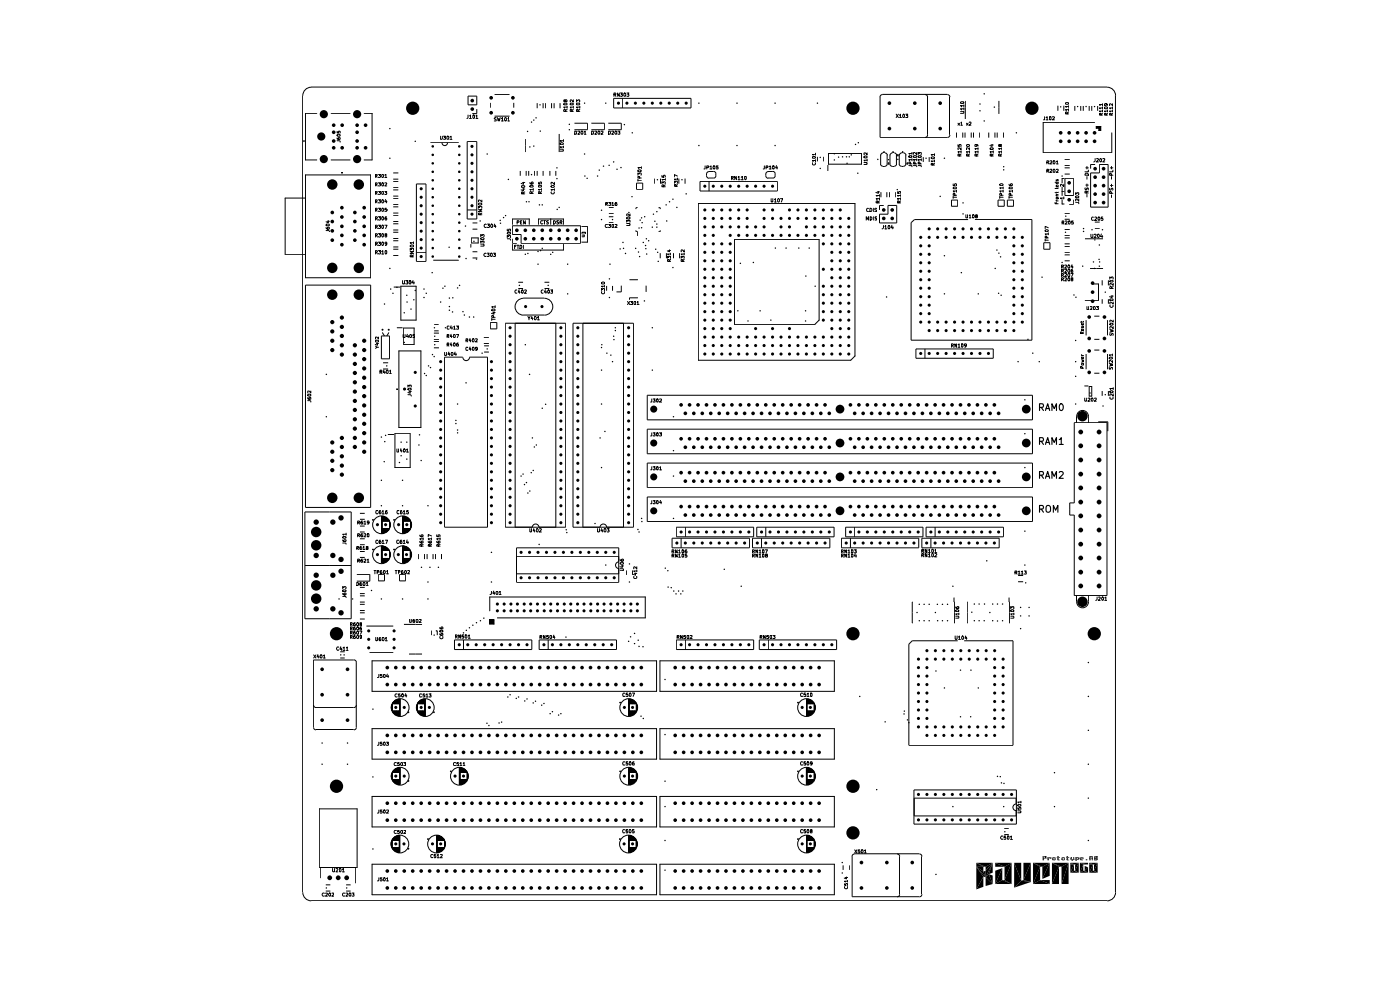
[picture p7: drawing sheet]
<svg xmlns="http://www.w3.org/2000/svg" width="420mm" height="297mm" viewBox="0 0 420 297" stroke-linecap="round" stroke-linejoin="round" font-family="sans-serif">
<g fill="none" stroke="#000" stroke-width=".3">
<path d="M93.3 26.1h238.8a2.54 2.54 0 0 1 2.6 2.6l-.1 238.7M93.4 26.1a2.54 2.54 0 0 0-2.6 2.6v238.7M95 34h-3.4v13.9h3.4M99.3 34h5.7M101.1 39.4v.4l.4 .1 .1-.6 .5 .1-.1 .5M109.3 34h2.3v13.9h-2.3M140.4 34.5v.8l-.3 .2M140.4 28.8h2.6v2.6h-2.6zM140.8 34.7l.4-.2v1M140.8 35.5h.6M142 34.5l.4 .1-.2 .9-.4-.2zM142.8 34.7l.2-.2v1"/>
<path d="M142.8 35.5h.6M143 32.7v1.4h-1.3M147.1 30.8v1.5M148.4 28.3h4.5M148.4 34.8h4.5M148.9 35.3l-.4-.1-.2 .3 .6 .4v.3l-.6 .1M149.2 35.2l.3 1.1 .1-.7 .2 .7 .3-1.1M150.4 35.6l.3-.4v1.1M150.4 36.3h.6M151.5 35.3l.4 .2-.1 .8h-.3l-.2-.4zM152.3 35.6l.3-.4v1.1M152.3 36.3h.6"/>
<path d="M154.1 30.8v1.5M161.2 30.9v1.5M162.9 30.9v1.5M163.7 30.9v1.5M165.5 30.9v1.5M166.2 30.9v1.5M168 30.9v1.5M169.2 31l.8-.1 .1 .4-.8 .1zM169.5 30.2l.2-.3 .4 .3-.1 .3h-.4l-.3-.6-.1 .6 .3-.2M169.6 33.4v-.5l-.3-.1-.2 .6h1M170.1 32.1h-1l.3 .3M170.1 32.8l-.5 .3"/>
<path d="M170.1 31.8v.6M171.1 31l.7-.1 .2 .4-.8 .1zM171.6 33.4l-.1-.5h-.4v.5h.9M172 32.1h-.9l.2 .3M172 29.9v.7l-.7-.7-.2 .2v.4M172 32.8l-.4 .3M172 31.8v.6M172.3 36.9h3.9v2h-3.9M172.4 39.3l.5 .1-.1 .8h-.4zM172.9 30.6v-.7l.4 .3 .2-.3h.3l.1 .7M173 31l.8-.1 .1 .4-.8 .1zM173.3 39.4l.6-.1v.2l-.6 .7h.6"/>
<path d="M173.4 33.4v-.5l-.3-.1-.2 .6h1M173.9 32.1h-1l.3 .3M173.9 32.8l-.5 .3M173.9 31.8v.6M174.4 39.3l.5 .2-.1 .7a.52 .52 0 0 1-.5-.3 .52 .52 0 0 1 .1-.6zM175.3 39.6l.2-.3v.9M177.4 36.9h3.9v2h-3.9M177.5 39.3l.5 .1-.1 .8h-.4zM178.4 39.4l.5-.1 .1 .2-.6 .7h.6M179.5 39.3l.4 .2v.7a.52 .52 0 0 1-.5-.3 .52 .52 0 0 1 .1-.6zM180.4 39.4l.4-.1 .1 .4-.6 .5h.6M182.5 36.9h3.9v2h-3.9"/>
<path d="M182.6 39.3l.5 .1-.1 .8h-.4zM183.5 39.4l.5-.1 .1 .2-.6 .7h.6M184.1 29.5h23.2v2.9h-23.2zM184.2 28.4h.5l.1-.4-.6-.1v1M184.4 28.4l.4 .5M184.6 39.3l.4 .2-.1 .7a.52 .52 0 0 1-.5-.3 .52 .52 0 0 1 .2-.6zM185.4 39.3h.6l-.3 .3 .3 .1v.4h-.6M185.8 27.9v1l-.6-1v1M186.1 27.9h.6l-.3 .4 .3 .1v.4h-.6M186.8 29.5v2.9M187.1 28l.3-.1a.47 .47 0 0 1 .4 .5 .47 .47 0 0 1-.5 .4zM188.1 27.9h.6l-.4 .4h.3l.1 .4-.6 .1"/>
<path d="M264 29.1v12.1h20.2M264.7 28.3h19.5M264.7 28.3l-.5 .3-.2 .5M268.8 34.2l.7 1M269.5 34.2l-.7 1M269.9 34.6l.2-.4v1M269.9 35.2h.6M270.9 34.3h.3a.46 .46 0 0 1 .2 .6 .46 .46 0 0 1-.5 .3zM271.7 34.2h.6l-.3 .4 .3 .1v.5h-.6M277.5 28.3l.6 .3 .2 .5M278.2 29.1l.1 11.3-.2 .6-.6 .2M284.2 28.3l.5 .3 .3 .5"/>
<path d="M284.9 29.1v11.3M287 39.7v1.5M287.4 36.9l.5 .6M287.9 36.9l-.5 .6M288.2 33.4l1 .1-.2 .5h-.8M288.2 30.7l.8-.2 .2 .4-.8 .1zM288.2 36.8l.3-.2v.9M288.2 37.5h.5M288.8 39.7v1.5M289.2 32.6h-1l.3 .3M289.2 31.7h-1l.3 .3M289.2 31.4v.6"/>
<path d="M289.2 32.4v.5M289.5 39.7v1.5M289.6 30.2v5.5M289.9 36.9l.5 .6M290.4 36.9l-.5 .6M290.8 36.7l.4-.1 .1 .4-.6 .5h.6M291.4 39.7v1.5M292 39.7v1.5M293.9 39.7v1.5M296.6 39.7v1.5M298.5 39.7v1.5M299.2 39.7v1.5"/>
<path d="M299.7 30.2v3.9M301 39.7v1.5M313.4 35v.8l-.4 .1M313.8 35.2l.3-.2v.9M313.8 35.9h.6M314.9 35l.4 .2-.1 .7-.4-.2zM315.8 35.1l.4-.1 .1 .2-.6 .7h.6M317.4 31.7v1.5M319.1 31.7v1.5M319.6 30.8a.46 .46 0 0 1 .6-.1 .46 .46 0 0 1 .3 .5l-.7 .1zM320.2 34.1l-.1-.5h-.5v.5h1M320.6 32.9h-1l.3 .3"/>
<path d="M320.6 31.9h-1l.3 .3M320.6 33.5l-.4 .4M320.6 31.7v.5M320.6 32.6v.6M322.4 31.8v1.4M324.2 31.8v1.4M325 31.8v1.4M326.8 31.8v1.4M327.5 31.8v1.4M328.4 36.7h-15.4v8.9h20.5v-5.8M329.3 31.8v1.4M329.6 37.9v1.2h.6v-1.2h-1.3v.6h.7"/>
<path d="M330.3 34.5l-.1-.5h-.3l-.1 .5h.9M330.7 33.3h-.9l.3 .2M330.7 32.4h-.9l.3 .2M330.7 31.3h-.9l.3 .4M330.7 34l-.4 .3M330.7 31.1v.6M330.7 32v.6M330.7 32.9v.6M331.4 32.1l.9 .1a.47 .47 0 0 1-.5 .4 .47 .47 0 0 1-.5-.4zM331.8 31.1v.5h-.5l.2-.5 .8 .2v.3M331.8 34.5v-.5h-.4l-.1 .5h1M332.3 33.3h-1l.3 .2"/>
<path d="M332.3 34l-.5 .3M332.3 32.9v.6M333.4 34.5l-.1-.5h-.4v.5h.9M333.8 33.3h-.9l.2 .2M333.8 32.4h-.9l.2 .2M333.8 31.1v.6l-.7-.6-.2 .1v.5M333.8 34l-.4 .3M333.8 32v.6M333.8 32.9v.6M91 42.3h.1M91.1 42.3h.1M91.6 52.4h19.6v30.8h-19.6z"/>
<path d="M91.6 59.4h-6.1v16.8h6.1M99.3 47.9h5.7M101.1 42.2h.7l.3 .4M101.1 41.3l.2 .5h.7v-.6h-.5l.1 .6M101.1 40.4a.52 .52 0 0 1 .6-.2 .52 .52 0 0 1 .4 .5l-.8 .1zM102.6 51.7h.1M112.6 52.8l.5-.1v-.4h-.5v.9M112.6 55.3l.5-.1v-.3l-.5-.1v.9M112.6 57.8h.5v-.4l-.5-.1v1M112.8 55.3l.3 .4M112.8 52.8l.3 .4M112.8 57.8l.3 .5"/>
<path d="M113.5 52.3h.7l-.4 .3 .4 .2v.2l-.7 .1M113.5 59.9h.7l-.4 .3 .4 .2v.2l-.7 .1M113.5 54.8h.7l-.4 .3 .4 .2v.3h-.7M113.5 57.3h.7l-.4 .4 .4 .1v.3l-.7 .1M114.6 52.3h.1a.43 .43 0 0 1 .4 .4 .43 .43 0 0 1-.5 .4zM114.6 60l.1-.1a.43 .43 0 0 1 .4 .4 .43 .43 0 0 1-.5 .4zM114.6 54.9l.1-.1a.43 .43 0 0 1 .4 .5 .43 .43 0 0 1-.5 .3zM114.6 57.4l.1-.1a.43 .43 0 0 1 .4 .5 .43 .43 0 0 1-.5 .4zM115.4 52.5l.4-.2v.9M115.4 54.9l.5-.1 .1 .2-.6 .7h.6M115.4 57.3h.6l-.3 .4 .3 .1-.1 .5-.5-.1M115.4 53.2h.6"/>
<path d="M115.7 59.8l-.3 .7h.7M118 54.4h1.5M118 51.8h1.5M118 53.7h1.5M118 56.2h1.5M118 56.9h1.5M118 58.8h1.5M118 59.5h1.5M124.9 55.1h2.9v23.2h-2.9zM129.2 42.8h8.3M132.1 40.8l.1 1 .5-.2v-.8M132.6 42.9a.82 .82 0 0 0 .8 .7 .82 .82 0 0 0 .8-.7"/>
<path d="M133 40.8h.6l-.3 .4h.3v.5h-.6M134.1 41l.1-.2a.47 .47 0 0 1 .5 .5 .47 .47 0 0 1-.5 .5zM135 41.1l.3-.3v1M135 41.8h.6M140.2 42.4h2.8v23.2h-2.8zM144.6 60v.6l-.6-.6h-.5l.1 .5M156.1 51.2v1.5M156.6 55.6h.7l.1 .4-.8 .1-.2-.1zM156.7 56.7h.7M156.7 54.7h.7M156.9 58.1v-.5l-.3-.1-.2 .6h1M157.1 56.5v.7l-.8-.3"/>
<path d="M157.1 54.6v.6l-.8-.2M157.4 57.5l-.5 .3M157.6 41.7v3.9M157.9 51.2v1.5M158.6 51.2v1.5M159 54.7l.2 .4h.7l-.1-.6-.4 .2 .1 .4M159.1 55.6h.7l.2 .3-.9 .2-.1-.2zM159.5 58v-.5l-.4-.1-.1 .6h1M160 56.7h-1l.2 .4M160 57.4l-.5 .4M160 56.5v.6M160.4 51.2v1.5"/>
<path d="M161.2 51.2v1.5M161.5 54.6v.5h.5l-.1-.4 .4-.2 .1 .6M161.7 55.6h.6l.2 .3-.8 .2-.2-.2zM162 58v-.5l-.3-.1-.2 .6h1M162.5 56.7h-1l.2 .4M162.5 57.4l-.5 .4M162.5 56.5v.6M162.9 51.2v1.5M165 51.2v1.5M165.3 55.8l.6-.2 .4 .3-.2 .2h-.6zM165.4 57.5l-.1 .3 .3 .3h.5l.2-.3-.1-.3M166.3 56.8h-1l.3 .3"/>
<path d="M166.3 54.6v.7l-.7-.7-.3 .2 .1 .4M166.3 56.6v.5M166.7 51.2v1.5M167.8 40.1v5.5M168 44.7h.9l.1 .3-.1 .3h-.9M168 43l.7-.2 .3 .3-.1 .3h-.7zM169 44h-1l.3 .3M169 42.2h-1l.3 .2M169 41.8v.6M169 43.8v.5M175.3 40.2h.5M191 54.9h1.8v1.8h-1.8z"/>
<path d="M191.4 52.5v-.7l.3 .4 .3-.4 .3 .1v.6M191.4 51.1l.9-.1v.3a.52 .52 0 0 1-.5 .2 .52 .52 0 0 1-.4-.4zM191.4 53.7v.6M191.4 54h1M191.9 53.4l-.1-.6h-.3l-.1 .6h1M192.4 50.2h-1l.2 .4M192.4 50v.6M196.3 53.5v1.5M198.2 53.5v1.5M198.6 55v-.5l.4 .3v-.3h.4l.1 .5M198.6 52.6v.5h.5l-.1-.4 .4-.2 .1 .6M199.1 56v-.5l-.4-.1-.1 .6h1"/>
<path d="M199.6 53.8h-1l.2 .2M199.6 55.4l-.5 .3M199.6 53.5v.5M202.3 55v-.7l.3 .3 .2-.3h.3v.7M202.8 55.8l-.1-.5h-.3l-.1 .5h.9M203.2 53.7h-.9l.3 .2M203.2 52.8l-.9-.5v.7M203.2 55.3l-.4 .3M203.2 53.4v.5M203.7 53.5v1.5M205.5 53.5v1.5M210 54.4h23.2v2.8h-23.2z"/>
<path d="M211.5 49.7v.9h-.3M212 52.1v.6M212 52.7l.2 .5 .5 .2M212 50.2h.5v-.5h-.5v.9M212.6 51.4h1.7l.5 .7M212.6 53.4h1.5M212.7 51.4l-.5 .2-.2 .5M212.7 54.4v2.8M213 50l.3-.3v.9M213 50.6h.6M214.1 49.7l.4 .2-.1 .7a.52 .52 0 0 1-.5-.3 .52 .52 0 0 1 .2-.6zM214.7 52.1v.6"/>
<path d="M214.8 52.7l-.2 .5-.5 .2M215.4 49.7h-.5v.4h.5v.5h-.5M219.4 53.4l.6-.1v-.4l-.6-.1v1.1M219.7 53.4l.3 .5M221 52.8v1.1l-.6-1.1v1.1M221.4 53.1l.3-.3v1.1M221.4 53.9h.6M222.4 53.1l.3-.3v1.1M222.4 53.9h.6M223.5 52.8l.4 .2v.6l-.3 .3-.2-.3zM229.3 49.7v.9h-.3M229.7 52.1v.6"/>
<path d="M229.8 52.7l.2 .5 .5 .2M229.8 50.2h.4l.1-.5h-.5v.9M230.4 51.4h1.6l.5 .7M230.4 53.4h1.4M230.5 51.4l-.5 .2-.2 .5M230.7 50l.4-.3v.9M230.7 50.6h.6M231.3 59.5v1l.2 .1 .3-.1v-1M231.8 49.7l.5 .2-.1 .7a.52 .52 0 0 1-.5-.3 .52 .52 0 0 1 .1-.6zM232.4 59.8l.2-.3v1.1M232.5 52.1v.6M232.5 52.7l-.2 .5-.5 .2"/>
<path d="M232.9 49.6l-.2 .7h.6M233.1 50v.6M233.3 59.7l.2-.2a.47 .47 0 0 1 .4 .6 .47 .47 0 0 1-.5 .4zM234.1 59.5h.7l-.4 1.1M243.7 47l.8-.1 .1 .4-.7 .1zM243.8 48.8l-.1 .4 .4 .3 .5-.3-.1-.4M244.6 48.1h-.9l.3 .3M244.6 46.2h-.9l.3 .3M244.6 45.9v.6M244.6 47.9v.5M245.2 47v1.4M247 47v1.4"/>
<path d="M248.4 49.5v1.7M248.5 46h9.9v3.2h-9.9zM259.2 48.7l.9 .1v.4l-.9 .1M259.2 46.9a.46 .46 0 0 1 .6-.2 .46 .46 0 0 1 .2 .6 .51 .51 0 0 1-.5 .1 .51 .51 0 0 1-.3-.5zM260.1 48h-.9l.3 .3M260.1 45.8v.6l-.5-.6-.4 .1 .1 .4M260.1 47.7v.6M263.2 57.5h.7M263.5 57.3v.6l-.7-.2M263.9 59.5h-1.1l.3 .4M263.9 58.6h-1.1l.3 .3M263.9 58.3v.6"/>
<path d="M263.9 59.3v.6M264.2 49.1l.2 .5 .5 .2M264.2 46.4v2.8M264.3 57.6v1.5M264.9 49.9h.6M264.9 45.7h.6M264.9 45.8l-.5 .2-.2 .5M265.5 45.8l.5 .2 .2 .5M266.1 57.6v1.5M266.1 46.4v2.8M266.2 49.1l-.2 .5-.5 .2M266.6 48.7v.6l-.2-.3z"/>
<path d="M266.8 57.6v1.5M267 49.1l.2 .5 .5 .2M267 46.4v2.8M267.7 49.9h.6M267.7 45.7h.6M267.7 45.8l-.5 .2-.2 .5M268.3 45.8l.5 .2 .2 .5M268.6 57.6v1.5M268.9 46.4v2.8M269 49.1l-.2 .5-.5 .2M269.2 57.4v.5h.5l-.1-.4 .4-.2 .1 .6M269.2 46.5l.2-.3v.6z"/>
<path d="M269.8 49.1l.2 .5 .5 .2M269.8 46.4v2.8M270.2 59.5h-1l.2 .4M270.2 58.6h-1l.2 .3M270.2 58.3v.6M270.2 59.3v.6M270.5 49.9h.5M270.5 45.7h.5M270.5 45.8l-.5 .2-.2 .5M271.1 45.8l.5 .2 .2 .5M271.7 46.4v2.8M271.7 49.1l-.2 .5-.5 .2"/>
<path d="M272.2 48.7v.6l-.2-.3zM272.7 49.6h.8l.1 .4M272.7 46.8l.7-.1 .2 .4-.8 .1zM273.2 49.1v-.4l-.5-.1v.5h.9M273.6 47.9h-.9l.2 .3M273.6 46h-.9l.2 .2M273.6 45.6v.6M273.6 47.6v.6M274 49.6h.9l.1 .4M274.2 46.7h.7l.1 .3-.8 .2-.2-.2zM274.5 49.1v-.5l-.3-.1-.2 .6h1M275 47.9h-1l.3 .3"/>
<path d="M275 45.6v.7l-.7-.7-.3 .3 .1 .3M275 47.6v.6M275.5 49.6h.8l.1 .4M275.5 46.8l.7-.1 .2 .4-.8 .1zM275.5 46.3v-.7l.3 .4 .2-.4h.2l.1 .7M276 49.1l-.1-.5h-.4v.5h.9M276.4 47.9h-.9l.2 .3M276.4 47.6v.6M277 47.1v1.4M278.8 47.1v1.4M279.4 47.1a.58 .58 0 0 1 1 .2l-.1 .2a.58 .58 0 0 1-1-.2zM279.9 49.5v-.5h-.5l-.1 .5h1.1"/>
<path d="M280.4 48.3h-1.1l.3 .2M280.4 46.3h-1.1l.3 .4M280.4 49l-.5 .3M280.4 46.1v.6M280.4 47.9v.6M285 40.4l-.3 .6-.5 .2M285.4 60h1.9v1.8h-1.9zM286 55.1v.5h.5l-.1-.4 .4-.2 .1 .6M286 58.9v.6M286 59.1h1M286 56.1h.8l.2 .3-.9 .2zM286.5 58.5v-.5l-.4-.1-.1 .6h1"/>
<path d="M287 57.2h-1l.2 .4M287 57v.6M287.4 43.4v.5h.4v-.5l.4-.1v.6M287.9 46.8l-.1-.6h-.4v.6h.9M288.3 45.5h-.9l.2 .3M288.3 44.3v.6l-.5-.6-.4 .1 .1 .4M288.3 46.2l-.4 .3M288.3 45.2v.6M289.9 43.4a.52 .52 0 0 1 .6-.1 .52 .52 0 0 1 .4 .4l-.8 .2zM290.4 46.8v-.6h-.5v.6h1M290.9 45.5h-1l.3 .3M290.9 44.3v.6l-.5-.6-.5 .1 .1 .4"/>
<path d="M290.9 46.2l-.5 .3M290.9 45.2v.6M292.9 43.3l.1 .6h-.4v-.6l.6 .1 .2 .4M293 46.8l-.1-.6h-.4v.6h.9M293.4 45.5h-.9l.2 .3M293.4 44.5h-.9l.2 .3M293.4 46.2l-.4 .3M293.4 44.3v.5M293.4 45.2v.6M297 44.4l.8-.1 .2 .4-.8 .1zM297.3 43.4h.7M297.6 46.8l-.1-.6h-.5v.6h1"/>
<path d="M297.6 43.3v.6l-.6-.3M298 45.5h-1l.3 .3M298 46.2l-.4 .3M298 45.2v.6M299.4 60h1.9v1.8h-1.9zM299.9 55.3l.6-.3 .4 .4-.1 .2h-.7zM299.9 59.1h1M299.9 58.9v.6M300 43.5l.2-.2 .3 .1-.1 .5h-.3l-.3-.6-.2 .1 .1 .5 .3-.2M300.1 46.8l-.1-.6h-.4v.6h.9M300.4 58.5v-.5l-.3-.1-.2 .6h1M300.5 45.5h-.9l.2 .3"/>
<path d="M300.5 44.5h-.9l.2 .3M300.5 46.2l-.4 .3M300.5 44.3v.5M300.5 45.2v.6M300.9 57.2h-1l.3 .4M300.9 56.3h-1l.3 .3M300.9 56.1v.5M300.9 57v.6M302.2 60h1.9v1.8h-1.9zM302.7 55.2l.3 .4h.6v-.6l-.5 .2 .2 .4M302.7 59.1h1M302.7 58.9v.6"/>
<path d="M302.8 56.1h.8l.1 .3-.8 .2zM303.2 58.5v-.5l-.3-.1-.2 .6h1M303.7 57.2h-1l.3 .4M303.7 57v.6M314.1 51.2h.5l.1-.3-.6-.2v1M314.1 48.7l.5-.1 .1-.2-.6-.2v.9M314.3 51.2l.4 .5M314.3 48.7l.4 .4M315 50.8l.5-.1 .1 .3-.7 .7h.7M315 48.3l.5-.1 .1 .2-.7 .7h.7M316 50.8l.1-.1a.43 .43 0 0 1 .4 .5 .43 .43 0 0 1-.5 .4zM316 48.3l.1-.1a.43 .43 0 0 1 .4 .5 .43 .43 0 0 1-.5 .3z"/>
<path d="M316.5 54.6h.9v.4h-.5v-.4M316.9 60l.1 .2M316.9 59.2h.5v.3l-.5 .1zM316.9 53.9v.3h.2l.3-.4v.4M316.9 58.7h.5M316.9 57.6v.3M316.9 50.8l.5-.1v.5l-.5 .5h.5M316.9 48.4l.3-.2v.9M316.9 49.1h.5M317.4 58.3h-.5v.4M317.4 57.6v.2h-.9M317.4 56.3v.2h-.9"/>
<path d="M317.4 55.6v.4h-.5v-.4l.2 .4M318.6 57.3h.6M318.6 56.1v2.5M318.6 59.9v1.2h.6M319.1 59.4h-1l.3 .2M319.1 55.2v.7l-.7-.7-.3 .3 .1 .3M319.1 59v.6M319.2 53.5h-.6v1.3M319.4 50.3h1.5M319.4 52.2h1.5M319.4 47.8h1.5M319.4 49.6h1.5"/>
<path d="M319.5 53.4h2.6v5.2h-2.6zM322.1 59.9v1.3h-1.4M322.7 58.3v-.5l.3 .3 .1-.3h.4v.5M322.8 58.8l.8 .1a.47 .47 0 0 1-.4 .4 .47 .47 0 0 1-.5-.4zM323.6 59.6v.7l-.6-.7-.3 .1 .1 .5M325.6 52.1l.7-.2 .2 .6h-1zM325.6 56.3v.5h.3l.2-.5h.3v.5M325.7 50.3h.8M325.7 55.5h.8M326 57.8v-.5l-.4-.1-.1 .6h1M326.1 49.9v.7M326.1 52.9v.8"/>
<path d="M326.1 55.1v.8M326.1 58.3v.7M326.5 51v.5h-1M326.5 57.2l-.5 .4M327.2 51.8h2.6v-2.5h2.6v12.8h-5.2zM328.5 47.5v.7l-.4 .3M328.5 49.3h-1.3v1.3M329 47.6l.3-.1 .3 .3-.7 .7h.7M330 47.6l.1-.1a.47 .47 0 0 1 .4 .5 .47 .47 0 0 1-.4 .4zM330.8 47.6h.6v.3l-.6 .6h.6M332.9 56.4l.1 .6 .6-.6 .3 .2-.1 .4M333.1 50.3h.8"/>
<path d="M333.1 55.6h.8M333.4 52.5v-.5l-.5-.1v.6h1M333.4 57.9v-.4l-.4-.2-.1 .6h1M333.4 49.9v.7M333.4 52.9v.8M333.4 55.2v.8M333.4 58.4v.8M333.9 51v.5h-1M97.8 69.1h.9l.1 .3M97.8 68.2l.1 .3 .8 .2 .1-.3-.1-.3-.5 .1 .2 .5M97.9 67.2h.8l.1 .3-.8 .2zM98.2 66.3h.6"/>
<path d="M98.5 66.1v.6l-.7-.2M112.6 65.5l.5-.1 .1-.3-.6-.1v1M112.6 68l.5-.1 .1-.2-.6-.2v1M112.6 73.1l.5-.1 .1-.3-.6-.1v1M112.6 75.6l.5-.1 .1-.2-.6-.2v1M112.6 70.5h.5l.1-.3-.6-.2v1M112.6 62.9l.5-.1v-.3l-.5-.1v.9M112.6 60.4l.5-.1v-.3l-.5-.1v.9M112.8 62.9l.3 .4M112.8 60.4l.3 .4M112.9 65.5l.3 .5M112.9 68l.3 .5"/>
<path d="M112.9 73.1l.3 .5M112.9 75.6l.3 .5M112.9 70.5l.3 .5M113.5 65h.7l-.4 .3 .4 .2-.1 .4-.6-.1M113.5 67.5h.7l-.4 .3 .4 .2-.1 .4-.6-.1M113.5 72.6h.7l-.4 .3 .4 .2-.1 .4-.6-.1M113.5 75.1h.7l-.4 .4 .4 .1-.1 .4h-.6M113.5 70h.7l-.4 .4 .4 .1-.1 .5-.6-.1M113.5 62.4h.7l-.4 .4 .4 .1v.3l-.7 .1M114.5 75.4l.3-.3v1M114.5 76.1h.6M114.6 65h.1a.52 .52 0 0 1 .4 .4 .52 .52 0 0 1-.3 .6l-.3-.5z"/>
<path d="M114.6 67.6l.1-.1a.52 .52 0 0 1 .4 .5 .52 .52 0 0 1-.3 .5l-.3-.4zM114.6 72.7l.1-.1a.52 .52 0 0 1 .4 .4 .52 .52 0 0 1-.3 .6l-.3-.4zM114.6 70.1l.1-.1a.52 .52 0 0 1 .4 .5 .52 .52 0 0 1-.3 .5l-.3-.4zM114.6 62.5l.1-.1a.43 .43 0 0 1 .4 .5 .43 .43 0 0 1-.5 .4zM115.4 67.5h.7l-.4 1M115.6 75.1l.4 .2v.6l-.2 .2-.3-.2zM115.7 70.5l-.2-.4 .4-.1 .1 .4-.5 .1 .2 .5 .3-.1-.1-.4M115.9 65l-.4 .2v.6l.4 .2 .1-.6-.5 .1M115.9 62.4h-.4l-.1 .4 .6 .1-.1 .4h-.5M115.9 60.1v.7M116 73l-.5 .1v-.4h.5v.6l-.4 .3M118 74.7h1.5"/>
<path d="M118 67.1h1.5M118 68.9h1.5M118 66.4h1.5M118 69.6h1.5M118 74h1.5M118 76.6h1.5M118 72.2h1.5M118 71.5h1.5M118 62h1.5M118 63.9h1.5M118 64.5h1.5M118 61.3h1.5"/>
<path d="M123.1 75.4h1l-1 .6h1M123.1 75v-.6l.4 .4 .1-.4h.4v.6M123.1 73.7a.54 .54 0 0 1 .5-.3 .54 .54 0 0 1 .5 .4l-.8 .2zM123.6 77v-.5l-.5 .1v.4h1M124.1 72.7h-1l.3 .4M124.1 76.4l-.5 .3M124.1 72.5v.6M124.9 75.6h2.9M130.1 78h7.4M140.2 62.9h2.8M141.3 73.3v.8M141.5 71.3h2v1.5h-2z"/>
<path d="M141.8 66.8h1.4M141.8 77.3h1.4M141.8 75.5h1.4M141.8 68.7h1.4M143.5 62.8h1.1l-1.1 .6h1.1M143.5 62.4v-.6l.4 .4 .2-.4 .4 .1v.5M143.5 61.1l.8-.2 .3 .3-.7 .3-.4-.2zM144 64.4v-.5h-.5v.5h1.1M144.2 73.2h.9l.1 .2v.4h-1M144.2 72.8v-.6l.4 .4 .1-.4h.5v.6M144.2 71.5l.6-.3 .4 .4-.1 .2h-.7zM144.2 71v-.7l.4 .3v-.2l.5-.1 .1 .7"/>
<path d="M144.6 63.9l-.6 .3M145.8 76l-.3-.1-.3 .4 .3 .6 .3-.1M145.9 67.2a.51 .51 0 0 0-.7 .3 .51 .51 0 0 0 .3 .7l.4-.1M146.2 75.9h.6l-.4 .4h.3l.1 .4-.6 .1M146.3 67.2h.5l-.3 .4 .3 .1v.5l-.5-.1M147.4 75.9l.3 .1v.7l-.3 .2-.3-.4zM147.4 67.2l.4 .2-.2 .8h-.2l-.2-.4zM148 75.9h.6l-.2 .4 .2 .1v.4h-.6M148.4 67.2l-.2 .6h.6M148.6 67.5v.7M152.2 71.6h.7l.3 .4M152.2 71.2v-.7l.4 .4 .2-.4h.2l.1 .7"/>
<path d="M152.2 68.7v.5l.5 .1-.1-.5 .5-.1v.6M152.3 69.7a.58 .58 0 0 1 .9 .2l-.1 .2a.58 .58 0 0 1-.9-.2zM153.7 67.7h20.5v5.2h-17.9v-2.6h-2.6zM153.7 71.6v1.3h1.4M153.8 67.2v-1.6h5v1.6M153.8 73.3v1.6h15.2v-1.6M154.4 73.9h.3M154.8 73.5h-.4v1M155.1 73.5h.5M155.1 66.6h.5l.1-.3-.6-.2v1.1M155.4 73.5v1M156 73.5h.3a.55 .55 0 0 1 .3 .6 .55 .55 0 0 1-.6 .4z"/>
<path d="M156.2 66.6h.3M156.6 66.1h-.4v1.1h.4M157 73.5v1M157.6 66.1v1.1l-.6-1.1v1.1M161.6 67.2v-1.6h7.4v1.6M162.8 66.2a.5 .5 0 0 0-.5 .2 .5 .5 0 0 0 0 .6l.2 .2 .3-.2M163.1 66.1h.6M163.4 66.1v1.1M164.5 66.1h-.5v.5h.5v.3l-.1 .3-.5-.1M165.2 65.6v1.6M166.1 66.1h.3l.3 .5-.4 .6h-.2zM167.6 66.1h-.5v.5h.4l.1 .3-.2 .3-.4-.1"/>
<path d="M168 66.6h.5v-.5h-.5v1.1M168.3 66.6l.3 .6M174.5 67.9h1.7v4.7h-1.7M174.6 70v-.4h1v.4M174.6 70.5h.7M175.2 70.5v.5h-.6M175.2 69.6v.3M181.7 61.1h.5l-.1-.5h-.4v1M181.9 61.1l.3 .5M182.2 67.3l-.4-.1-.2 .5 .2 .5 .4-.1M182.6 60.6h.7l-.4 .4 .4 .1v.3l-.7 .1M182.6 67.2h.6l-.4 .4 .4 .1-.1 .5-.5-.1"/>
<path d="M182.7 62.2h1.4M182.7 65h1.3M182.7 63.9h1.4M182.7 66.7h1.3M183.6 60.9l.2-.3v1M183.6 61.6h.6M183.7 67.2l.4 .2-.1 .8-.4-.2zM184.5 67.3l.4-.1 .2 .3-.7 .7h.7M185 60.6h-.3l-.2 .5 .1 .5h.4l-.1-.6-.4 .1M188 67l1 .1-.2 .5h-.8M188 66.6v-.6l.4 .3 .2-.3 .4 .1-.1 .5M188 65.3a.49 .49 0 0 1 .6-.3 .49 .49 0 0 1 .3 .5l-.5 .1z"/>
<path d="M189 64.1v.6l-.6-.6-.4 .2 .2 .3M190.8 69v.4h.5v1.3M191.3 62.2h-.5v.5M197.6 62.2h.5v.5M198.1 69v.4h-.5M198.1 75.9v1.5M199.9 75.9v1.5M200.3 77.4v-.6l.3 .3 .2-.3 .4 .1-.1 .5M200.5 75h.7M200.8 78.3v-.4l-.5-.1v.5h.9M200.9 74.9v.6l-.7-.3M201.2 76.1h-.9l.2 .3"/>
<path d="M201.2 77.7l-.4 .4M201.2 75.9v.5M202 75.9v1.5M203.8 75.9v1.5M204.3 77.4v-.6l.4 .3 .1-.3 .5 .1-.1 .5M204.8 78.3v-.4l-.5-.1v.5h1M205.3 76.1h-1l.3 .3M205.3 74.9v.6l-.7-.6-.3 .1 .1 .5M205.3 77.7l-.5 .4M205.3 75.9v.5M209.5 61h47v45.7l-1.3 1.3h-45.7zM220.3 71.8h25.4v24.1l-1.2 1.3h-24.2z"/>
<path d="M232.4 60.6h.5M259.9 66v-1l.3 .7 .4-.7v1M260.6 62.5a.45 .45 0 0 0-.6 .4 .45 .45 0 0 0 .6 .4M261 62.4l.6 .3v.5l-.4 .2h-.2zM261.1 65l.5 .2v.5l-.4 .3h-.1zM262 62.4v1M262 65v1M263 62.5l-.6 .1 .1 .2 .5 .2v.3h-.6M263 65h-.5v.4l.5 .1v.4h-.5M263.3 60.8v-.5l-.3-.1-.2 .6h1.1M263.9 60.2l-.6 .4M265 67.6v.7l-.4 .3"/>
<path d="M265.1 61.6h-1.2v1.3M265.5 67.8l.2-.2v1M265.5 68.6h.6M266.4 61.6h2.6v5.2h-5.1v-2.6h2.5zM266.5 67.7l.1-.1a.47 .47 0 0 1 .4 .5 .47 .47 0 0 1-.4 .4zM267.6 67.5l-.3 .8h.7M267.8 67.9v.7M269.7 60.8v-.5l-.3-.1-.2 .6h1M270.2 60.2l-.5 .4M289.8 64.4v.9l.5-.1v-.8M290.4 65.8h-16l-1.1 .9v35.3h36.3v-36.2h-17.1M290.8 64.6l.2-.2v.9"/>
<path d="M290.8 65.3h.5M291.8 64.4a.51 .51 0 0 1 .5 .3 .51 .51 0 0 1-.2 .6l-.4-.2zM292.8 64.8l-.1-.4h.4v.3l-.5 .3 .1 .3h.4v-.5M313.1 72.7h1.9v2h-1.9zM313.6 71.6v.6M313.6 72h.9M313.6 68.9l.9 .1a.47 .47 0 0 1-.5 .5 .47 .47 0 0 1-.4-.5zM314.1 71.3l-.1-.5h-.4v.5h.9M314.5 70.1h-.9l.2 .3M314.5 68.3l-.9-.5v.7M314.5 69.8v.6M316.5 60.6v.5h.9"/>
<path d="M316.9 60.2h.5M316.9 60.7v.4M318.5 79.9h.4l.1-.5h-.5v1M318.6 66.7l.5-.1v-.3l-.5-.1v1M318.7 79.9l.4 .5M318.8 66.7l.3 .5M319.4 79.5l.5-.1 .1 .2-.6 .8h.6M319.4 63.9h1.5M319.4 70.5h1.5M319.4 78.2h1.5M319.4 76.4h1.5M319.4 75.6h1.5"/>
<path d="M319.4 65.7h1.5M319.4 68.8h1.5M319.4 73.8h1.5M319.4 73.1h1.5M319.4 71.3h1.5M319.6 66.3l.4-.1 .2 .3-.7 .7h.7M320.5 79.4l.4 .2-.1 .8a.52 .52 0 0 1-.5-.4 .52 .52 0 0 1 .2-.6zM320.6 66.3l.1-.1a.43 .43 0 0 1 .4 .5 .43 .43 0 0 1-.5 .4zM321.6 79.3l-.3 .7h.6M321.8 79.7v.7M321.9 66.2h-.4l-.1 .4 .6 .1-.1 .5-.5-.1M322.7 60.6h.7l.2 .5"/>
<path d="M325.5 71.6h5.4M327.3 70.2l.1 1 .5-.2v-.8M328 65.1a.45 .45 0 0 0-.6 .4 .45 .45 0 0 0 .6 .5M328.3 70.3l.4-.1 .2 .3-.7 .7h.7M328.5 65.1l.3-.1 .2 .3-.6 .8h.6M328.5 66.6h1.4M328.5 68.4h1.4M329.4 70.2a.52 .52 0 0 1 .4 .5 .52 .52 0 0 1-.3 .5l-.3-.4zM329.5 65.1l.1-.1a.47 .47 0 0 1 .4 .5 .47 .47 0 0 1-.4 .5zM330.4 70.1l-.3 .8h.7M330.7 70.5v.7M330.8 65h-.4l-.1 .5h.5l.1 .4-.6 .1"/>
<path d="M91.6 85.4h19.6v66.7h-19.6zM114.8 99.6l.5 1.1M116.6 99.6l-.6 1.1M118.2 86h1.7M119.2 98.2h1.5M120.3 85.8h4.5v10.1h-4.5zM120.8 84.1l.1 1h.4l.1-1M121.1 98.3h3.1v4.9h-3.1zM121.7 84.1h.7l-.4 .4 .4 .2-.1 .4-.6-.1M122.8 84.2h.3a.46 .46 0 0 1 .2 .5 .46 .46 0 0 1-.5 .3zM123.9 84.1l-.3 .7h.7M124.2 84.4v.7"/>
<path d="M130.2 99.8h1.5M130.2 99.2h1.4M130.2 97.3h1.4M134.7 97.8l-.6 .1v.6l.6 .1M135.3 97.6l-.2 .7h.7M135.6 98v.7M136.1 98l.2-.3v1M136.1 98.7h.5M136.9 97.7h.7l-.3 .4 .3 .1-.1 .5-.6-.1M147.1 96.6h1.9v2h-1.9zM147.5 95.4v.6M147.5 95.7h1"/>
<path d="M147.6 92.7l.8-.1 .1 .4-.8 .1zM147.9 93.7h.6M148 95.1v-.5l-.3-.1-.2 .6h1M148.2 93.5v.7l-.8-.3M148.5 92h-1l.3 .2M148.5 91.6v.6M151.6 96.9h18.1v61.1h-18.1zM154.5 96.9v61.1M155.1 87a.45 .45 0 0 0-.6 .4 .45 .45 0 0 0 .6 .4M155.5 86.5h1.4M155.5 84.6h1.4M155.7 86.8l-.2 .8h.6"/>
<path d="M155.9 87.2v.7M156.5 87l.2-.1a.47 .47 0 0 1 .3 .5 .47 .47 0 0 1-.4 .4zM157 89.3h6.3M157 89.4a2.53 2.53 0 0 0-2.5 2.5 2.53 2.53 0 0 0 2.5 2.5M157.3 87l.6 .1-.6 .8h.6M158.4 94.8l.3 .5 .3-.5M158.7 95.3v.6M159.5 94.8l-.1 .7h.6M159.8 95.2v.7M160.4 94.9a.43 .43 0 0 1 .5 .4 .43 .43 0 0 1-.5 .5zM161.2 95.2l.3-.4v1.1M161.2 95.9h.6"/>
<path d="M162.9 87a.45 .45 0 0 0-.6 .4 .45 .45 0 0 0 .6 .4M163.3 89.4a2.53 2.53 0 0 1 2.5 2.5 2.53 2.53 0 0 1-2.5 2.5h-6.3M163.4 86.5h1.4M163.4 84.6h1.4M163.6 86.8l-.2 .8h.5M163.8 87.2v.7M164.4 87l.1-.1a.47 .47 0 0 1 .4 .5 .47 .47 0 0 1-.4 .4zM165.2 86.9h.6l-.3 .4h.2l.1 .4-.6 .1M166.7 96.9v61.1M171.9 96.9h18.1v61.1h-18.1zM174.9 96.9v61.1M180.5 87.1v-.6l.3 .3 .2-.3h.4l-.1 .6"/>
<path d="M180.5 84.7a.46 .46 0 0 1 .5-.2 .46 .46 0 0 1 .3 .5l-.7 .1zM180.5 87.4v.4l.4 .3 .5-.3-.1-.4M181.4 85.8h-.9l.2 .2M181.4 85.5v.5M182 85.7v1.4M183.8 85.7v1.4M186.4 85.6v1.9h-1.5M187.1 96.9v61.1M188.2 90.4l.7 .9M188.8 83.8h2.6M188.9 90.4l-.7 .9M189.2 90.4h.6l-.4 .3 .4 .1v.4h-.6"/>
<path d="M190.3 90.4l.4 .1-.1 .8-.4-.2zM191.1 90.6l.3-.2v.9M191.1 91.3h.6M191.4 89.3h-2.6v.5M193.8 85.6v1.9M318.5 82.5h.4l.1-.5h-.5v.9M318.5 81.2h.4l.1-.5h-.5v.9M318.5 83.7h.4l.1-.5h-.5v1M318.7 82.5l.4 .4M318.7 81.2l.4 .4M318.7 83.7l.4 .5M319.4 82.1l.5-.1 .1 .1-.6 .8h.6"/>
<path d="M319.4 80.8l.5-.1 .1 .2-.6 .7h.6M319.4 83.3l.5-.1 .1 .2-.6 .8h.6M320.5 82l.4 .1-.1 .8a.52 .52 0 0 1-.5-.3 .52 .52 0 0 1 .2-.6zM320.5 80.7l.4 .2-.1 .7a.52 .52 0 0 1-.5-.3 .52 .52 0 0 1 .2-.6zM320.5 83.2l.4 .2-.1 .8a.52 .52 0 0 1-.5-.4 .52 .52 0 0 1 .2-.6zM321.3 82h.6l-.4 .9M321.5 83.7l-.2-.4 .5-.1v.3l-.5 .2 .1 .5 .4-.1-.1-.4M321.8 80.7l-.5 .2v.6h.5v-.4l-.5 .1M324.5 97.9l.1 .3 .4-.4 .1 .4M324.5 96.3v.3M325.1 98.7v.4h-.6v-.4l.1-.1 .1 .5M325.1 97v.4h-.6v-.4l.2 .4"/>
<path d="M325.1 96.3l-.1 .2h-.9M325.1 99.5l-.5 .3M325.8 95.9v4.6M326.1 91.9l.1 .9 .4-.1v-.8M327 80.4h3.9M327.1 92l.4-.1 .1 .4-.6 .5h.6M327.8 85.1h1.8v4.9h-4M328.1 91.9a.51 .51 0 0 1 .5 .3 .51 .51 0 0 1-.1 .6l-.5-.2zM328.3 94.8h1.5M328.9 91.9h.7l-.4 .3 .4 .2-.1 .4-.6-.1M330.7 84v1.5M330.7 89.7v1.3"/>
<path d="M332.3 95.9v4.6M332.5 84v1.5M332.5 89.7v1.3M332.9 98.7l1.1 .3-.8 .2 .8 .1-1.1 .3M332.9 83.7v-.7l.5 .3 .1-.3h.3l.1 .7M333 99.9l.1 .6 .7-.6 .1 .6M333 97a.58 .58 0 0 1 1 .2l-.1 .2a.58 .58 0 0 1-1-.3zM333 84.1l.8-.1 .2 .3-.9 .2zM333 91.5l-.1 .3 .5 .3 .6-.3-.1-.3M333.1 89.6h.7l.2 .3-.9 .2-.2-.2zM333.3 88.7h.7M333.4 86.5v-.5l-.3-.1-.2 .6h1.1"/>
<path d="M333.6 88.6v.6l-.7-.3M334 97.9v.6l-.6-.6h-.4v.5M334 95.9v.6l-.8-.6-.3 .2 .1 .4M334 84.9v.6l-.8-.6-.3 .2 .1 .4M334 90.5v.6l-.8-.6-.3 .2 .1 .4M334 85.9l-.6 .3M92.3 119.1l.2 .5h.7v-.5h-.5l.1 .5M92.3 118.3a.46 .46 0 0 1 .6-.2 .46 .46 0 0 1 .3 .5 .51 .51 0 0 1-.6 .1 .51 .51 0 0 1-.3-.4zM93.2 117.2v.6l-.5-.6-.4 .1 .1 .5M112.6 103.7l.5 .4-.5 .3M112.6 102.1a.46 .46 0 0 1 .6-.2 .46 .46 0 0 1 .3 .6 .51 .51 0 0 1-.5 .1 .51 .51 0 0 1-.4-.5zM112.9 103h.7"/>
<path d="M113.1 104.1h.5M113.2 102.9v.6l-.6-.3M113.6 101v.6l-.5-.6h-.4v.6M114 111.4h.5l.1-.3-.6-.2v1M114.2 111.4l.4 .5M114.4 100.7h2.5v6.8h-2.5zM114.9 108.7h1.5M114.9 110.6h1.5M115.2 110.8l-.3 .8h.7M115.4 111.3v.6M115.9 111.1l.2-.2 .3 .2v.7l-.2 .1-.3-.4zM116.9 111.2l.2-.3v1"/>
<path d="M116.9 111.9h.5M119.1 116.5l.1 .3zM119.7 105.2h6.6v22.9h-6.6zM120.9 100.3l.1 .9h.4l.1-.9M122.2 100.2l-.2 .7h.5M122.4 118.3h.7l.3 .4M122.4 116v-.6l.4 .4 .1-.4h.4v.6M122.5 116.4a.58 .58 0 0 1 .9 .3 .49 .49 0 0 1-.5 .3 .49 .49 0 0 1-.4-.5zM122.5 100.5v.7M122.7 117.4h.7M123 100.3h.1a.43 .43 0 0 1 .4 .4 .43 .43 0 0 1-.5 .4zM123.1 117.3v.6l-.7-.3"/>
<path d="M124.4 100.3h-.5v.4h.5l-.1 .5-.4-.1M130.2 101.7h1.5M130.2 102.4h1.5M130.2 104.2h1.5M133.4 105.6l.1 .9h.4l.1-.9M134.1 100.8l.6-.1-.1-.4h-.5v.9M134.1 103.3l.6-.1-.1-.4h-.5v.9M134.3 100.8l.4 .4M134.3 103.3l.4 .4M134.7 105.5l-.3 .7h.6M134.8 105.8v.7M135.3 100.2l-.2 .7h.6"/>
<path d="M135.3 102.7l-.2 .7h.6M135.4 105.7l.1-.1a.43 .43 0 0 1 .4 .5 .43 .43 0 0 1-.5 .3zM135.5 100.5v.7M135.5 103.1v.6M136.1 100.3h.1a.43 .43 0 0 1 .4 .4 .43 .43 0 0 1-.5 .4zM136.1 102.9l.1-.1a.43 .43 0 0 1 .4 .5 .43 .43 0 0 1-.5 .3zM136.5 105.5l-.2 .7h.6M136.8 105.8v.7M136.9 100.3h.7l-.4 .9M137.4 102.8h-.2l-.3 .4 .1 .5h.4l.1-.5-.6 .1M138.8 107h-5.4v51h12.9v-51h-5.5M138.9 107.1a1 1 0 0 0 1 1 1 1 0 0 0 1-1"/>
<path d="M139.8 102h.5l-.1-.5h-.4v1M140 102l.3 .5M140.3 104.2l-.4-.1-.2 .4 .2 .5 .4-.1M141 101.4l-.3 .7h.6M141 104l-.3 .7h.6M141.2 101.8v.7M141.2 104.3v.7M141.8 101.6v-.1a.43 .43 0 0 1 .5 .5 .43 .43 0 0 1-.5 .4zM141.8 104.2v-.1a.43 .43 0 0 1 .5 .4 .43 .43 0 0 1-.5 .4zM142.6 101.6l.5-.1 .1 .2-.6 .8h.6M143.2 104.5l-.4 .2-.1-.6 .5 .1-.2 .8h-.3M145.2 103h1.5"/>
<path d="M145.2 101.1h1.5M145.2 105.5h1.5M145.2 103.6h1.5M194.2 118.5h115.5v7.3h-115.5zM195.5 119.6v.8l-.3 .1M196 119.6h.5l-.3 .3 .3 .1v.4h-.5M197.1 119.6l.4 .1-.1 .8-.4-.2zM197.9 119.6h.4l.2 .2-.7 .7h.7M274.8 104.6h23.2v2.8h-23.2zM277.5 104.6v2.8M285.4 103.6l.6-.1v-.3l-.6-.1v1M285.7 103.6l.3 .5"/>
<path d="M287 103.1v1l-.5-1v1M287.4 103.3l.3-.2v1M287.4 104.1h.6M288.5 103.1l.4 .1-.2 .9-.3-.3zM289.9 103.5l-.6 .1 .1-.5 .5 .1a.64 .64 0 0 1-.5 .9M324.5 107.8l.6 .2-.5 .1 .5 .3-.6 .2M324.5 106.3l.1 .2M324.5 106.5h.6M324.6 108.9l.5 .1-.1 .4-.5-.1zM324.6 110.3v-.5h-.4l-.1 .5h1M324.6 100v-.5h-.4l-.1 .5h1M325.1 107l-.1 .5h-.4l-.1-.5 .1-.1 .1 .6"/>
<path d="M325.4 119.3l.1 .9h.4l.1-.9M325.4 115.7h1M325.8 106.1v4.6M326.4 119.4l.5-.1 .1 .3-.7 .6h.7M326.8 115.8h.7v2.9h-.7zM327.4 119.4l.1-.1a.43 .43 0 0 1 .5 .5 .43 .43 0 0 1-.6 .4zM328.3 101.7h1.5M328.3 104.9h1.5M328.3 111.9h1.5M328.4 119.4l.4-.1 .1 .4-.6 .5h.6M330.7 117.2v1.4M332.3 106.1v4.6"/>
<path d="M332.5 117.2v1.4M332.8 110.1v.5h.4l.1-.4 .2-.1 .3 .2-.1 .4M332.8 108.9l1 .2-.8 .2 .8 .2-1 .2M332.8 107.2a.63 .63 0 0 1 1 .2 .54 .54 0 0 1-.6 .3 .54 .54 0 0 1-.4-.5zM333 119.1a.45 .45 0 0 0 .4 .6 .45 .45 0 0 0 .5-.6M333 117.2a.58 .58 0 0 1 1 .2l-.1 .2a.58 .58 0 0 1-1-.2zM333.8 108v.6l-.6-.6-.4 .1 .1 .5M333.8 106.4h-1l.2 .3M333.8 106.1v.6M334 118v.7l-.8-.7-.3 .3 .1 .3M334 116.4h-1.1l.3 .4M334 116.2v.6"/>
<path d="M92.3 120.1h.7l.2 .4M116.4 130.2h1.7M118.5 130h4.6v10.1h-4.6zM119.1 134.5l.1 1 .4-.1v-.9M120.3 134.5l-.2 .6h.6M120.5 134.8v.7M121.1 134.5a.51 .51 0 0 1 .5 .4 .51 .51 0 0 1-.2 .6l-.4-.2zM122 134.8l.2-.3v1M122 135.5h.5M194.2 128.6h115.5v7.4h-115.5zM194.2 138.8h115.5v7.3h-115.5zM195.5 139.9v.8l-.3 .1"/>
<path d="M195.5 129.7v.9l-.3 .1M196 139.9h.5l-.3 .3 .3 .1v.4h-.5M196 129.7h.5l-.3 .4h.3v.5h-.5M197.1 139.9l.4 .2-.1 .7-.4-.2zM197.1 129.7l.4 .2-.1 .8-.4-.2zM197.8 129.7h.7l-.3 .4 .3 .1v.3l-.7 .1M322.3 126.7h9.8v51.8h-9.8v-24.1h-1.4v-3.7h1.4zM323 124.7v2M323 124.8a1.76 1.76 0 0 1 1.8-1.8 1.76 1.76 0 0 1 1.7 1.8M326.5 124.7v2M329.5 126.4h2.8v2.8M91.5 153.4h13.9v32h-13.9z"/>
<path d="M103.8 159.8v.6M107.3 156.6h.5l.1-.3-.6-.2v1M107.6 156.6l.3 .5M108 157.7h1.4M108 159.4h1.4M108 153.9h1.4M108 155.6h1.4M108.7 159.9h-.3l-.2 .5 .1 .5h.4v-.6l-.5 .2M108.7 156.1h-.3l-.2 .5 .1 .5h.4v-.6l-.5 .1M109.2 156.4l.3-.3v1M109.2 157.1h.6M110.3 159.9l.4 .2-.1 .8-.4-.2z"/>
<path d="M110.7 156.6h-.5v-.4h.5v.7l-.4 .2M111.6 155.8h.5M111.9 155.5v.6M113.3 153.1l-.4-.1a.47 .47 0 0 0-.2 .6 .47 .47 0 0 0 .6 .3M114.2 153l-.5 .3v.6l.4 .1 .2-.2-.2-.5-.4 .3M114.4 154.7v5.2M114.5 154.7v5.2M114.6 154.7v5.2M114.7 153.3l.2-.3v1M114.7 154h.6M114.7 154.7v5.2M114.8 154.7v1.5"/>
<path d="M114.8 158.3v1.6M114.9 154.7v1.5M114.9 158.3v1.6M115 154.8v1.4M115 158.3v1.5M115.1 154.8v1.4M115.1 158.3v1.5M115.2 154.8v1.4M115.2 158.3v1.5M115.3 154.9v1.3M115.3 158.3v1.4M115.4 154.9v1.3"/>
<path d="M115.4 158.3v1.4M115.5 155v1.2M115.5 158.3v1.3M115.6 155v1.2M115.6 158.3v1.3M115.7 155v1.2M115.7 158.3v1.3M115.8 155v1.2M115.8 158.3v1.2M115.9 155.1v1.1M115.9 158.3v1.1M116 155.2v1"/>
<path d="M116 158.3v1.1M116.1 153h-.2l-.3 .4 .1 .5a.32 .32 0 0 0 .4 0 .32 .32 0 0 0 0-.4 .32 .32 0 0 0-.4-.1l-.1 .2M116.1 155.3v.9M116.1 158.3v1M116.2 155.4v.8M116.2 158.3v.9M116.3 155.4v.8M116.3 158.3v.9M116.4 155.5v.7M116.4 158.3v.8M116.4 158.3v.7M116.5 155.7v.5"/>
<path d="M116.5 158.3v.5M116.6 155.8v.4M116.6 158.3v.5M116.7 156v.2M116.7 158.3v.3M116.8 156.1v2.3M116.9 156.3v2M117 156.5v1.6M117 156.7v1.1M118 155.8h.5M118.2 155.5v.6M119.7 153.1l-.5-.1a.47 .47 0 0 0-.1 .6 .47 .47 0 0 0 .6 .3"/>
<path d="M120.5 153l-.4 .3v.6l.3 .1 .3-.2-.3-.5-.3 .3M120.8 154.7v5.2M120.9 154.7v5.2M121 153.3l.3-.3v1M121 154.7v5.2M121 154h.6M121.1 154.7v1.5M121.1 158.3v1.6M121.2 154.7v1.5M121.2 158.3v1.6M121.3 154.7v1.5M121.3 158.3v1.6"/>
<path d="M121.4 154.8v1.4M121.4 158.3v1.5M121.5 154.8v1.4M121.5 158.3v1.5M121.6 154.9v1.3M121.6 158.3v1.4M121.7 154.9v1.3M121.7 158.3v1.4M121.8 154.9v1.3M121.8 158.3v1.4M121.9 155v1.2M121.9 158.3v1.3"/>
<path d="M122 155v1.2M122 158.3v1.3M122.1 155v1.2M122.1 158.3v1.2M122.2 155.1v1.1M122.2 158.3v1.1M122.3 155.1v1.1M122.3 158.3v1.1M122.4 155.2v1M122.4 158.3v1.1M122.5 153h-.5v.4l.4-.1 .1 .6h-.5M122.5 155.3v.9"/>
<path d="M122.5 158.3v1M122.5 155.4v.8M122.5 158.3v.9M122.6 155.4v.8M122.6 158.3v.9M122.7 155.5v.7M122.7 158.3v.8M122.8 155.5v.7M122.8 158.3v.7M122.9 155.7v.5M122.9 158.3v.5M123 155.8v.4"/>
<path d="M123 158.3v.5M123.1 156v.2M123.1 158.3v.3M123.1 156.1v2.3M123.2 156.3v2M123.3 156.5v1.6M123.4 156.7v1.1M159 158.4v1h.1h.4v-1M159.7 158a1 1 0 0 1 1-1 1 1 0 0 1 1 1M160.1 158.4l-.1 .7h.6M160.4 158.8v.6M160.9 158.6l.1-.1a.43 .43 0 0 1 .5 .4 .43 .43 0 0 1-.5 .5z"/>
<path d="M161.8 158.5l.5-.1 .1 .3-.7 .7h.7M179.3 158.4v1h.1l.5-.1v-.9M180 158a1 1 0 0 1 1-1 1 1 0 0 1 1 1M180.5 158.4l-.2 .7h.6M180.7 158.8v.6M181.2 158.6l.2-.1a.43 .43 0 0 1 .4 .5 .43 .43 0 0 1-.5 .4zM182.1 158.4h.6l-.3 .4h.3v.5l-.6 .1M194.2 148.9h115.5v7.4h-115.5zM195.5 150v.9l-.3 .1M196 150h.5l-.3 .4 .3 .1v.4h-.5M197.1 150l.4 .2-.1 .8-.4-.2zM197.9 140.1l.3-.2v.9"/>
<path d="M197.9 140.8h.6M198.2 150l-.3 .6h.6M198.3 150.3v.7M202.9 158h23.2v2.9h-23.2zM205.6 158v2.9M227 158h23.2v2.9h-23.2zM229.7 158v2.9M253.7 158h23.2v2.9h-23.2zM256.4 158v2.9M277.8 158h23.2v2.9h-23.2zM280.5 158v2.9M91.5 169.4h13.9"/>
<path d="M102.8 162.7h.9l.1 .4M102.8 161.8v.3l.4 .2 .5-.1a.32 .32 0 0 0 0-.4 .32 .32 0 0 0-.4 0 .32 .32 0 0 0-.1 .4l.2 .1M102.8 160.9l.8-.1 .2 .3-.8 .2zM102.8 178.7h.9l.1 .4M102.8 177.8l.1 .4 .7 .1 .2-.2-.1-.4-.5 .2 .2 .4M102.8 176.9l.8-.1 .2 .3-.8 .2zM102.8 176.5v-.7l.4 .3 .4-.3 .2 .2-.1 .5M103.8 160.1h-1l.3 .3M107.1 174.5l.5 .3v.5l-.4 .2h-.1zM107.1 164.3l.5-.1v-.4h-.5v.9M107.1 172.1h3.8v2.1h-3.8M107.2 164.3l.4 .4"/>
<path d="M107.3 160.5l.5-.1 .1-.3-.6-.2v1M107.3 168.1l.5-.1 .1-.3-.6-.1v.9M107.6 160.5l.3 .4M107.6 168.1l.3 .4M108 178.6h1.4M108 176h1.4M108 177.9h1.4M108 165.3h1.4M108 167.1h1.4M108 161.5h1.4M108 163.3h1.4M108.4 174.5l-.4 .3v.6h.6l-.2-.5-.4 .2"/>
<path d="M108.4 163.8l-.4 .1v.7l.6-.1-.3-.4-.3 .2M108.7 167.6h-.3l-.2 .4 .1 .5h.4v-.6l-.5 .2M108.9 164l.3-.2v.9M108.9 164.7h.6M109 174.6l.2-.1a.47 .47 0 0 1 .3 .5 .47 .47 0 0 1-.4 .4zM109.2 160l.5-.1 .1 .2-.6 .8h.6M109.2 167.7l.5-.1 .1 .1-.6 .8h.6M109.8 174.8l.4-.3v1M109.8 175.5h.6M110 164.2l-.1-.4h.5v.3l-.6 .3 .1 .3h.5l-.1-.5M110.2 167.8l.2-.2v.9M110.2 168.5h.5"/>
<path d="M111.6 164.7h.5M111.9 164.4v.5M112.2 171h.6M112.5 171v1M113.1 171.5h.5l.1-.5h-.6v1M113.3 162l-.4-.1a.47 .47 0 0 0-.2 .6 .47 .47 0 0 0 .6 .2M113.5 172.2h1.8v1.9h-1.8zM114.2 161.9l-.4 .1-.1 .7 .4 .2 .2-.2-.2-.5-.4 .3M114.4 163.6v5.2M114.5 171l-.4 .2v.7h.5l-.1-.5-.4 .1M114.5 163.6v5.2M114.6 163.6v5.2"/>
<path d="M114.7 162.2l.2-.3v1M114.7 162.9h.6M114.7 163.6v5.2M114.8 163.6v1.5M114.8 167.2v1.6M114.9 163.6v1.5M114.9 167.2v1.6M115 163.7v1.4M115 167.2v1.5M115.1 171h.2a.47 .47 0 0 1 .3 .5 .47 .47 0 0 1-.4 .4zM115.1 163.7v1.4M115.1 167.2v1.5"/>
<path d="M115.2 163.7v1.4M115.2 167.2v1.5M115.3 163.8v1.3M115.3 167.2v1.4M115.4 163.8v1.3M115.4 167.2v1.4M115.5 163.8v1.3M115.5 167.2v1.3M115.6 161.9h.7l-.4 1M115.6 163.8v1.3M115.6 167.2v1.3M115.7 163.8v1.3"/>
<path d="M115.7 167.2v1.3M115.8 163.9v1.2M115.8 167.2v1.2M115.9 164v1.1M115.9 167.2v1.1M115.9 171.2l.4-.2v1M115.9 172h.6M116 164.1v1M116 167.2v1M116.1 164.2v.9M116.1 167.2v1M116.2 164.3v.8"/>
<path d="M116.2 167.2v.9M116.3 164.3v.8M116.3 167.2v.9M116.4 164.4v.7M116.4 167.2v.8M116.4 167.2v.7M116.5 164.6v.5M116.5 167.2v.5M116.6 164.7v.4M116.6 167.2v.5M116.7 164.9v.2M116.7 167.2v.3"/>
<path d="M116.8 165v2.3M116.9 165.2v1.9M117 165.4v1.6M117 165.6v1.1M118 164.7h.5M118.2 164.4v.5M118.6 171h.6M118.8 171v1M119.5 171.5h.4l.1-.5h-.5v1M119.7 162l-.5-.1a.49 .49 0 0 0-.2 .7 .49 .49 0 0 0 .7 .1M119.8 172.2h1.9v1.9h-1.9zM120.5 161.9h-.3l-.2 .4 .2 .6 .3-.1-.1-.6-.4 .3"/>
<path d="M120.8 163.6v5.2M120.9 171l-.5 .2v.7h.5v-.5l-.5 .1M120.9 163.6v5.2M120.9 162.2l.4-.3v1M120.9 162.9h.6M121 163.6v1.5M121 167.2v1.6M121.1 163.6v1.5M121.1 167.2v1.6M121.2 163.6v1.5M121.2 167.2v1.6M121.3 163.7v1.4"/>
<path d="M121.3 167.2v1.5M121.4 163.7v1.4M121.4 167.2v1.5M121.4 171h.2a.47 .47 0 0 1 .4 .5 .47 .47 0 0 1-.5 .4zM121.5 163.7v1.4M121.5 167.2v1.5M121.6 163.8v1.3M121.6 167.2v1.4M121.7 163.8v1.3M121.7 167.2v1.4M121.8 163.8v1.3M121.8 167.2v1.4"/>
<path d="M121.9 163.8v1.3M121.9 167.2v1.3M122 163.8v1.3M122 167.2v1.3M122 163.9v1.2M122 167.2v1.2M122.1 161.8l-.1 .8h.5M122.1 164v1.1M122.1 167.2v1.1M122.2 164v1.1M122.2 167.2v1.1M122.3 171l.6 .1-.6 .9h.6"/>
<path d="M122.3 164.1v1M122.3 167.2v1M122.4 162.2v.7M122.4 164.1v1M122.4 167.2v1M122.5 164.2v.9M122.5 167.2v1M122.5 164.3v.8M122.5 167.2v.9M122.6 164.4v.7M122.6 167.2v.8M122.7 164.4v.7"/>
<path d="M122.7 167.2v.7M122.8 164.6v.5M122.8 167.2v.5M122.9 164.7v.4M122.9 167.2v.5M123 164.8v.3M123 167.2v.4M123.1 164.9v2.5M123.1 165.1v2.1M123.2 165.3v1.8M123.3 165.5v1.3M125.6 166v1.6"/>
<path d="M125.9 162.2l.1 .4 .8 .1 .1-.1-.1-.4h-.4l.1 .5M125.9 160.4l.1 .3 .8 .2 .1-.6-.5 .1 .1 .5M126.4 163.7v-.4l-.4-.1-.1 .5h1M126.9 161.5h-1l.3 .3M126.9 161.2v.6M126.9 163.2l-.5 .2M127.4 166v1.6M128.1 166v1.6M128.5 162.2l.1 .4 .7 .1 .2-.1-.2-.4h-.4l.2 .5M129 163.7v-.4l-.4-.1-.1 .5h1M129.5 161.5h-1l.2 .3M129.5 160.6l-1-.4v.7"/>
<path d="M129.5 163.2l-.5 .2M129.5 161.2v.6M129.9 166v1.6M130.7 166v1.6M131 162.2l.1 .4 .8 .1 .1-.1-.1-.4h-.5l.2 .5M131 160.3v.5l.5 .1-.1-.5 .5-.1v.6M131.5 163.7v-.4l-.4-.1-.1 .5h1M132 161.5h-1l.3 .3M132 161.2v.6M132 163.2l-.5 .2M132.5 166v1.6M147.4 177.2v.7l-.4 .3"/>
<path d="M148.1 177.1l-.2 .7h.6M148.3 177.5v.7M148.9 177.3l.1-.1a.43 .43 0 0 1 .4 .5 .43 .43 0 0 1-.5 .4zM149.7 177.5l.4-.3v1M149.7 178.2h.6M155 164.2h30.6v10.3h-30.6zM155 172h30.6M155 166.7h30.6M185.7 168.4a1 1 0 0 0-1 1 1 1 0 0 0 1 1M186 170.4h.9l.2 .3-.1 .3h-1M186 168.8l.6-.3 .5 .3-.2 .3h-.7zM186 167.7l.1 .3 .8 .2 .2-.2-.2-.4-.4 .1 .1 .5"/>
<path d="M186.4 169.6h.7M186.7 169.4v.6l-.7-.1M187.9 171v1.3M189.8 171v1.3M190.2 172.7l-.1 .5 .4 .2 .5-.2v-.5M190.4 171.9h.6M190.7 171.7v.7l-.7-.3M191 171.1h-.9l.3 .3M191 169.9v.6l-.6-.6-.3 .1 .1 .4M191 170.9v.5M201.6 166.6l.5-.1 .1-.3-.6-.2v1M201.6 165.3l.5-.1 .1-.3-.6-.1v.9"/>
<path d="M201.6 161.3h23.2v2.9h-23.2zM201.9 166.6l.3 .4M201.9 165.3l.3 .4M203.1 166v1l-.5-1v1M203.1 164.8v.9l-.5-.9v.9M203.6 166.3l.3-.3v1M203.6 165l.3-.2v.9M203.6 167h.6M203.6 165.7h.6M204.3 161.3v2.9M204.7 166l.4 .2-.1 .8-.4-.2zM204.7 164.8l.4 .1-.1 .8-.4-.2z"/>
<path d="M206 166h-.5v.5l.6 .1-.1 .4-.5-.1M206 164.8l-.5 .1v.7l.5 .1v-.5l-.5 .1M225.8 166.6l.5-.1v-.3l-.5-.2v1M225.8 165.3l.5-.1v-.3l-.5-.1v.9M225.8 161.3h23.2v2.9h-23.2zM226 166.6l.3 .4M226 165.3l.3 .4M227.3 166v1l-.5-1v1M227.3 164.8v.9l-.5-.9v.9M227.7 166.3l.3-.3v1M227.7 165l.3-.2v.9M227.7 167h.6"/>
<path d="M227.7 165.7h.6M228.5 161.3v2.9M228.8 166l.4 .2-.1 .8-.4-.2zM228.8 164.8l.4 .1-.1 .8-.4-.2zM229.6 164.8h.6l-.4 .9M229.8 166.5l-.2-.4 .6-.1v.4l-.6 .2 .1 .4h.5v-.4l-.2-.1M252.4 166.6l.5-.1 .1-.3-.6-.2v1M252.4 165.3l.5-.1 .1-.3-.6-.1v.9M252.4 161.3h23.2v2.9h-23.2zM252.7 166.6l.3 .4M252.7 165.3l.3 .4M253.9 166v1l-.5-1v1"/>
<path d="M253.9 164.8v.9l-.5-.9v.9M254.4 166.3l.3-.3v1M254.4 165l.3-.2v.9M254.4 167h.6M254.4 165.7h.6M255.1 161.3v2.9M255.5 166l.4 .2-.1 .8-.4-.2zM255.5 164.8l.4 .1-.1 .8-.4-.2zM256.2 164.8h.7l-.3 .3 .3 .2-.1 .4-.6-.1M256.6 166l-.3 .6h.6M256.8 166.3v.7M276.6 166.4h.4l.1-.4-.5-.1v1"/>
<path d="M276.6 165.1h.4l.1-.3-.5-.2v1M276.6 161.3h23.2v2.9h-23.2zM276.8 166.4l.3 .5M276.8 165.1l.3 .5M278.1 165.9v1l-.5-1v1M278.1 164.6v1l-.5-1v1M278.5 166.1l.3-.2v1M278.5 164.9l.3-.3v1M278.5 166.9h.6M278.5 165.6h.6M279.3 161.3v2.9M279.7 165.9l.3 .1-.1 .9-.4-.2z"/>
<path d="M279.7 164.6l.3 .2-.1 .8-.4-.1zM280.4 166l.4-.1 .2 .2-.6 .8h.6M280.4 164.9l.3-.3v1M280.4 165.6h.6M286.2 179.1v1.3h.2v6.3h-.2M302.7 179.1v1.3h.2v6.3h-.2M304.5 171.6h.4l.1-.5h-.5v1M304.7 171.6l.4 .5M305.4 171.4l.4-.3v1M305.4 174.3h1.5M305.4 172.5h1.5M305.4 172.1h.6"/>
<path d="M306.4 171.4l.3-.3v1M306.4 172.1h.5M307.3 171.1h.6l-.3 .4h.3v.5h-.6M323 178.5v1.9M326.5 178.5v1.9M329.1 178.9v.7l-.4 .3M329.6 179h.5v.3l-.6 .6h.6M330.6 179l.1-.1a.47 .47 0 0 1 .4 .5 .47 .47 0 0 1-.4 .4zM331.4 179.2l.4-.3v1M331.4 179.9h.6M94.1 196.3l.7 .9M94.8 196.3l-.7 .9"/>
<path d="M95.4 196.2l-.3 .7h.6M95.6 196.5v.7M96.1 196.4l.1-.1a.43 .43 0 0 1 .4 .4 .43 .43 0 0 1-.5 .4zM97 196.5l.3-.2v.9M97 197.2h.6M101.6 194l-.4-.1-.2 .4 .3 .6 .3-.2M102.1 195.3h1.3M102.1 197.2h1.3M102.2 193.8l-.2 .8h.6M102.5 194.2v.7M102.9 194.2l.3-.3v1M102.9 194.9h.6"/>
<path d="M103.9 194.2l.3-.3v1M103.9 194.9h.5M105.1 188.4l.5-.1v-.4h-.5v.9M105.1 189.7l.5-.1v-.4h-.5v.9M105.1 187.1l.5-.1v-.4h-.5v1M105.1 190.9h.5v-.5h-.5v1M105.4 188.4l.3 .4M105.4 189.7l.3 .4M105.4 187.1l.3 .5M105.4 190.9l.3 .5M106.5 187.9h-.2l-.3 .4 .1 .5h.4v-.6l-.5 .2M106.5 189.2h-.2l-.3 .4 .1 .5h.4v-.6l-.5 .2"/>
<path d="M106.5 186.6h-.2l-.3 .4 .1 .6h.4v-.6l-.5 .1M106.5 190.4h-.2l-.3 .5 .1 .5h.4v-.6l-.5 .1M106.9 198.5v19.4M106.9 198.5l-.2-.5-.5-.2h-12.2v20.1M107.1 187.9l.5 .2-.1 .7a.52 .52 0 0 1-.5-.3 .52 .52 0 0 1 .1-.6zM107.1 189.2l.5 .1-.1 .8a.52 .52 0 0 1-.5-.4 .52 .52 0 0 1 .1-.5zM107.1 186.6l.5 .2-.1 .8a.52 .52 0 0 1-.5-.4 .52 .52 0 0 1 .1-.6zM107.1 190.4l.5 .2-.1 .8a.52 .52 0 0 1-.5-.4 .52 .52 0 0 1 .1-.6zM107.9 189.2h.7l-.4 .9M108 180.4h1.4M108 183h1.4M108 185.5h1.4"/>
<path d="M108 183.7h1.4M108 181.1h1.4M108.2 187l-.2-.3 .4-.1 .1 .3-.5 .2 .1 .5 .4-.1-.2-.5M108.4 187.9l-.4 .2v.6h.5v-.4l-.5 .1M108.5 190.9h-.5v-.4h.5v.7l-.4 .2M110 187.6h7.9M110.9 195.5h7M111.6 198h85.4v9.2h-85.4zM112.7 191v1h.2h.3v-1M114.2 191l-.5 .3v.7h.5v-.6l-.5 .2M114.7 191.2l.1-.1a.43 .43 0 0 1 .5 .4 .43 .43 0 0 1-.5 .5zM115.6 191.3l.3-.3v1"/>
<path d="M115.6 192h.6M121.2 187.1h5.4M122.7 196h3.9M122.9 185.6l.1 .9h.4v-.9M124.3 185.6l-.4 .2v.7h.5v-.5l-.5 .1M124.9 185.6a.51 .51 0 0 1 .5 .3 .51 .51 0 0 1-.1 .6l-.5-.1zM125.8 185.7l.5-.1 .1 .3-.7 .6h.7M129.4 189v1.3M131.2 189v1.3M131.9 189.9v.3l.5 .2 .5-.1v-.4l-.6 .1 .2 .4M131.9 189l.8-.1 .2 .4-.8 .1zM131.9 188.1l.2 .4h.7l-.1-.6-.4 .2 .2 .4"/>
<path d="M132 190.8l-.1 .4 .5 .2 .5-.2-.1-.4M136.3 191.8h23.2v2.9h-23.2zM136.6 190.8h.4l.2-.4-.6-.1v1M136.9 190.8l.3 .5M138.1 190.3v1l-.5-1v1M139.1 191.8v2.9M139.1 190.3h-.5l-.1 .5 .6-.1v.5h-.6M139.7 190.3l.4 .1-.2 .9-.3-.2zM140.5 190.6l.2-.3v1M140.5 191.3h.6M146.9 185.8h1.3v1.2h-1.3zM146.9 183.1v-4.2h46.7v6.3h-44.4"/>
<path d="M161.7 191.8h23.2v2.9h-23.2zM162 190.9h.5l.1-.3-.6-.2v1M162.3 190.9l.3 .5M163.5 190.4v1l-.5-1v1M164.5 191.8v2.9M164.5 190.4h-.5l-.1 .5h.6v.4h-.6M165 190.4l.5 .2-.1 .8-.4-.2zM166.1 190.3l-.2 .7h.6M166.4 190.7v.7M198 198h52.3v9.2h-52.3zM202.9 191.8h23.2v2.9h-23.2zM203.1 190.9h.6v-.3l-.6-.2v1"/>
<path d="M203.4 190.9l.3 .5M204.7 190.4v1l-.5-1v1M205.6 191.8v2.9M205.7 190.4h-.5l-.1 .5h.6v.4h-.6M206.2 190.4l.4 .2-.1 .8-.4-.2zM207 190.5l.5-.1 .1 .3-.6 .7h.6M227.8 191.8h23.2v2.9h-23.2zM228 190.9h.5l.1-.3-.6-.2v1M228.3 190.9l.3 .5M229.6 190.4v1l-.5-1v1M230.5 191.8v2.9M230.6 190.4h-.5l-.1 .5h.6v.4h-.6"/>
<path d="M231.1 190.4l.4 .2-.1 .8-.4-.2zM231.8 190.4h.7l-.3 .4 .3 .1-.1 .5-.6-.1M273.8 180.4h-.1v6.3h.1M286.5 190.6l.1 1 .5-.2v-.8M286.7 184.7l.9 .1v.5h-.9M286.7 182.9a.46 .46 0 0 1 .6-.2 .46 .46 0 0 1 .3 .5l-.7 .1zM286.7 181.9v.3l.4 .2 .5-.1v-.4l-.5 .1 .1 .4M287.3 192h-13.6l-1 1.1v30.3h31.2v-31.4h-14.6M287.6 190.9l.2-.3v1M287.6 191.6h.6M287.6 184h-.9l.3 .2M287.6 183.7v.5"/>
<path d="M288.7 190.6a.47 .47 0 0 1 .4 .5 .47 .47 0 0 1-.5 .4l-.1-.5zM289.7 190.6l-.2 .7h.6M289.9 190.9v.7M290.4 180.4h-.2v6.3h.2M303.2 184.7l1 .1-.1 .5h-.9M303.2 182.9a.46 .46 0 0 1 .6-.2 .46 .46 0 0 1 .3 .5l-.7 .1zM303.2 182.5v-.7l.4 .3 .1-.3 .5 .1-.1 .6M304.2 184h-1l.3 .2M304.2 183.7v.5M323 180.4a1.76 1.76 0 0 0 1.8 1.8 1.76 1.76 0 0 0 1.7-1.8M94.1 211.3l.2 .5 .5 .2h11.4l.5-.2 .2-.5M94.1 218l.2 .5 .5 .2"/>
<path d="M94.8 218.6h11.3M106.9 218l-.2 .5-.5 .2M111.6 218.4h85.4v9.1h-85.4zM113.7 202.1v.7l-.5 .2M114.6 202.1h-.5v.4h.5l.1 .4-.6 .1M115.2 202.1a.43 .43 0 0 1 .4 .5 .43 .43 0 0 1-.5 .4zM116.2 202l-.3 .7h.7M116.4 202.4v.6M117.4 211.8v.5M117.5 211.3v1.4M117.5 211.1v1.9M117.6 210.9v2.2"/>
<path d="M117.7 210.7v2.6M117.8 210.7v.3M117.8 213v.4M117.9 210.5v.5M117.9 213v.5M118 210.4v.6M118 213v.6M118.1 210.3v.7M118.1 213v.7M118.1 210.2v.8M118.1 213v.9M118.2 210.2v.8"/>
<path d="M118.2 213v.9M118.3 210.1v.9M118.3 213v1M118.4 210v1M118.4 213v1.1M118.5 209.9v1.1M118.5 213v1.1M118.6 209.9v1.1M118.6 213v1.1M118.6 209.8v1.2M118.6 213v1.2M118.7 209.7v1.3"/>
<path d="M118.7 213v1.3M118.8 209.7v1.3M118.8 213v1.3M118.9 209.6v1.4M118.9 213v1.4M119 209.6v1.4M119 213v1.4M119.1 209.6v1.4M119.1 213v1.5M119.2 208h-.5l-.2 .4 .2 .5 .5-.1M119.2 209.6v1.4M119.2 213v1.5"/>
<path d="M119.3 209.6v1.4M119.3 213v1.5M119.4 209.5v1.5M119.4 213v1.6M119.5 209.5v1.5M119.5 213v1.6M119.6 209.5v1.5M119.6 213v1.6M119.7 209.5v1.5M119.7 213v1.6M119.8 209.5v1.5M119.8 213v1.6"/>
<path d="M119.8 209.5v5.1M119.9 209.5v5.1M120 208h-.4l-.1 .4 .4-.1 .1 .6-.5-.1M120 209.5v5.1M120.6 208l.4 .1-.1 .8a.52 .52 0 0 1-.5-.4 .52 .52 0 0 1 .2-.5zM121.7 207.9l-.3 .6h.6M121.9 208.2v.7M122.3 213.5h.5M122.5 213.2v.5M125 211.5v1M125.1 211.2v1.7M125.2 211v2"/>
<path d="M125.3 210.7v2.6M125.3 210.7v.3M125.3 213v.4M125.4 210.5v.5M125.4 213v.5M125.5 210.4v.6M125.5 213v.6M125.6 210.3v.7M125.6 213v.7M125.7 210.2v.8M125.7 213v.8M125.8 210.2v.8"/>
<path d="M125.8 213v.9M125.8 210.1v.9M125.8 213v1M125.9 210v1M125.9 213v1.1M126 209.9v1.1M126 213v1.1M126.1 209.9v1.1M126.1 213v1.1M126.2 209.8v1.2M126.2 213v1.2M126.3 209.7v1.3"/>
<path d="M126.3 213v1.3M126.4 209.7v1.3M126.4 213v1.3M126.4 208h-.4l-.2 .4 .2 .5 .4-.1M126.4 209.6v1.4M126.4 213v1.4M126.5 209.6v1.4M126.5 213v1.4M126.6 209.6v1.4M126.6 213v1.4M126.7 209.6v1.4M126.7 213v1.5"/>
<path d="M126.8 209.6v1.4M126.8 213v1.5M126.9 209.6v1.4M126.9 213v1.5M126.9 209.5v1.5M126.9 213v1.6M127 209.5v1.5M127 213v1.6M127.1 209.5v1.5M127.1 213v1.6M127.2 209.5v1.5M127.2 213v1.6"/>
<path d="M127.3 209.5v1.5M127.3 213v1.6M127.4 208h-.5v.4l.6 .1-.1 .4-.5-.1M127.4 209.5v5.1M127.5 209.5v5.1M127.8 208.2l.3-.2v.9M127.8 208.9h.6M128.7 208h.6l-.3 .3 .3 .1v.4h-.6M129.9 213.5h.5M130.2 213.2v.5M185.8 210.6h.5M186 210.3v.5"/>
<path d="M187.5 207.8a.53 .53 0 0 0-.7 .2 .53 .53 0 0 0 .2 .7l.5-.1M188.3 207.7h-.4l-.1 .5 .5-.1v.6l-.5-.1M188.6 209.5v5.1M188.7 209.5v5.1M188.8 209.5v5.1M188.8 207.8h.4a.46 .46 0 0 1 .2 .5 .46 .46 0 0 1-.6 .3zM188.8 209.5v1.5M188.8 213v1.6M188.9 209.5v1.5M188.9 213v1.6M189 209.5v1.5M189 213v1.6"/>
<path d="M189.1 209.5v1.5M189.1 213v1.6M189.2 209.5v1.5M189.2 213v1.6M189.3 209.6v1.4M189.3 213v1.5M189.4 209.6v1.4M189.4 213v1.5M189.5 209.6v1.4M189.5 213v1.5M189.6 209.6v1.4M189.6 213v1.4"/>
<path d="M189.7 207.7h.7l-.5 1M189.7 209.6v1.4M189.7 213v1.4M189.8 209.7v1.3M189.8 213v1.3M189.9 209.7v1.3M189.9 213v1.3M189.9 209.8v1.2M189.9 213v1.2M190 209.9v1.1M190 213v1.1M190.1 209.9v1.1"/>
<path d="M190.1 213v1.1M190.2 210v1M190.2 213v1.1M190.3 210.1v.9M190.3 213v1M190.4 210.2v.8M190.4 213v.9M190.4 213v.8M190.5 210.3v.7M190.5 213v.7M190.6 210.4v.6M190.6 213v.6"/>
<path d="M190.7 210.5v.5M190.7 213v.5M190.8 210.7v.3M190.8 213v.4M190.9 210.7v2.6M191 210.9v2.2M191 211.1v1.9M191.1 211.3v1.4M198 218.4h52.3v9.1h-52.3zM239.1 210.6h.5M239.4 210.3v.5M240.8 207.8a.53 .53 0 0 0-.7 .2 .53 .53 0 0 0 .2 .7l.5-.1"/>
<path d="M241.7 207.7h-.5v.5l.5-.1v.6l-.5-.1M241.9 209.5v5.1M242 209.5v5.1M242.1 208l.3-.3v1M242.1 209.5v5.1M242.1 208.7h.6M242.2 209.5v1.5M242.2 213v1.6M242.3 209.5v1.5M242.3 213v1.6M242.4 209.5v1.5M242.4 213v1.6"/>
<path d="M242.5 209.5v1.5M242.5 213v1.6M242.6 209.6v1.4M242.6 213v1.5M242.7 209.6v1.4M242.7 213v1.5M242.8 209.6v1.4M242.8 213v1.5M242.9 209.6v1.4M242.9 213v1.5M242.9 213v1.4M243 209.6v1.4"/>
<path d="M243 213v1.4M243.1 209.7v1.3M243.1 213v1.3M243.2 209.7v1.3M243.2 213v1.3M243.3 207.7l.3 .3-.1 .7-.4-.2zM243.3 209.8v1.2M243.3 213v1.2M243.4 209.9v1.1M243.4 213v1.1M243.5 210v1M243.5 213v1.1"/>
<path d="M243.6 210.1v.9M243.6 213v1M243.7 210.2v.8M243.7 213v.9M243.8 210.2v.8M243.8 213v.8M243.9 210.3v.7M243.9 213v.7M244 210.4v.6M244 213v.6M244 210.5v.5M244 213v.5"/>
<path d="M244.1 210.7v.3M244.1 213v.4M244.2 210.7v2.6M244.3 210.9v2.2M244.4 211.1v1.9M244.5 211.3v1.4M111.6 238.7h85.4v9.1h-85.4zM113.7 222.4v.7l-.5 .3M114.6 222.4h-.5v.5h.5l.1 .3-.6 .1M115.2 222.4a.43 .43 0 0 1 .4 .5 .43 .43 0 0 1-.5 .4zM115.9 222.4h.6l-.3 .4 .3 .1v.4h-.6M117.4 232.3v.5"/>
<path d="M117.5 231.9v1.4M117.5 231.7v1.8M117.6 231.5v2.2M117.7 231.3v2.6M117.8 231.2v.4M117.8 233.6v.3M117.9 231.1v.5M117.9 233.6v.5M118 231v.6M118 233.6v.6M118.1 230.9v.7M118.1 233.6v.7"/>
<path d="M118.1 230.7v.9M118.1 233.6v.9M118.2 230.7v.9M118.2 233.6v.9M118.3 230.6v1M118.3 233.6v.9M118.4 230.6v1M118.4 233.6v1M118.5 230.5v1.1M118.5 233.6v1.1M118.6 230.5v1.1M118.6 233.6v1.1"/>
<path d="M118.6 230.4v1.2M118.6 233.6v1.2M118.7 230.3v1.3M118.7 233.6v1.3M118.8 230.3v1.3M118.8 233.6v1.3M118.9 228.6l-.4-.1-.3 .5 .3 .5 .4-.1M118.9 230.2v1.4M118.9 233.6v1.4M119 230.2v1.4M119 233.6v1.4M119.1 230.1v1.5"/>
<path d="M119.1 233.6v1.4M119.2 230.1v1.5M119.2 233.6v1.4M119.3 230.1v1.5M119.3 233.6v1.4M119.4 230.1v1.5M119.4 233.6v1.5M119.5 230.1v1.5M119.5 233.6v1.5M119.6 230.1v1.5M119.6 233.6v1.5M119.7 230.1v1.5"/>
<path d="M119.7 233.6v1.5M119.8 228.5h-.5l-.1 .5h.6v.5l-.6-.1M119.8 230.1v1.5M119.8 233.6v1.5M119.8 230.1v5M119.9 230.1v5M120 230.1v5M120.3 228.5l.5 .2-.1 .8a.52 .52 0 0 1-.5-.4 .52 .52 0 0 1 .1-.6zM121.1 228.5h.6l-.3 .4 .3 .1v.4h-.6M122.3 234h.5M122.5 233.8v.5M135 231.2h.5"/>
<path d="M135.2 230.9v.5M136.7 228.6l-.4-.1-.3 .5 .3 .5 .4-.1M137.5 228.5h-.4l-.1 .5h.6l-.1 .5-.5-.1M137.8 230.1v5M137.9 230.1v5M138 228.8l.3-.3v1M138 229.5h.5M138 230.1v5M138.1 230.1v1.5M138.1 233.6v1.5M138.2 230.1v1.5M138.2 233.6v1.5"/>
<path d="M138.3 230.1v1.5M138.3 233.6v1.5M138.4 230.1v1.5M138.4 233.6v1.5M138.5 230.1v1.5M138.5 233.6v1.5M138.5 233.6v1.4M138.6 230.1v1.5M138.6 233.6v1.4M138.7 230.1v1.5M138.7 233.6v1.4M138.8 230.2v1.4"/>
<path d="M138.8 233.6v1.4M138.9 230.2v1.4M138.9 233.6v1.4M139 228.8l.2-.3v1M139 230.3v1.3M139 233.6v1.3M139 229.5h.5M139.1 230.3v1.3M139.1 233.6v1.3M139.1 230.4v1.2M139.1 233.6v1.2M139.2 230.4v1.2"/>
<path d="M139.2 233.6v1.2M139.3 230.5v1.1M139.3 233.6v1.1M139.4 230.6v1M139.4 233.6v1M139.5 230.6v1M139.5 233.6v1M139.6 230.6v1M139.6 233.6v.9M139.6 230.7v.9M139.7 230.8v.8M139.7 233.6v.8"/>
<path d="M139.8 230.9v.7M139.8 233.6v.7M139.9 231.1v.5M139.9 233.6v.5M140 231.2v.4M140 233.6v.4M140.1 231.2v.4M140.1 233.6v.3M140.2 231.4v2.4M140.2 231.6v2M140.3 231.7v1.7M140.4 232.3v.5"/>
<path d="M185.8 231.2h.5M186 230.9v.5M187.5 228.4a.53 .53 0 0 0-.7 .2 .53 .53 0 0 0 .2 .7l.5-.1M188.3 228.3h-.4l-.1 .5 .5-.1v.6l-.5-.1M188.6 230.1v5M188.7 230.1v5M188.8 230.1v5M188.8 228.4h.4a.46 .46 0 0 1 .2 .5 .46 .46 0 0 1-.6 .3zM188.8 230.1v1.5M188.8 233.6v1.5M188.9 230.1v1.5M188.9 233.6v1.5"/>
<path d="M189 230.1v1.5M189 233.6v1.5M189.1 230.1v1.5M189.1 233.6v1.5M189.2 230.1v1.5M189.2 233.6v1.5M189.3 230.1v1.5M189.3 233.6v1.4M189.4 230.1v1.5M189.4 233.6v1.4M189.5 230.1v1.5M189.5 233.6v1.4"/>
<path d="M189.6 230.2v1.4M189.6 233.6v1.4M189.7 230.2v1.4M189.7 233.6v1.4M189.8 230.3v1.3M189.8 233.6v1.3M189.9 230.3v1.3M189.9 233.6v1.3M189.9 230.4v1.2M189.9 233.6v1.2M190 230.5v1.1M190 233.6v1.1"/>
<path d="M190.1 230.5v1.1M190.1 233.6v1.1M190.2 228.3l-.4 .2v.7h.5l-.1-.5-.4 .2M190.2 230.6v1M190.2 233.6v1M190.3 230.6v1M190.3 233.6v.9M190.4 230.7v.9M190.4 233.6v.9M190.4 230.8v.8M190.4 233.6v.8M190.5 230.9v.7"/>
<path d="M190.5 233.6v.7M190.6 231v.6M190.6 233.6v.6M190.7 231.1v.5M190.7 233.6v.5M190.8 231.2v.4M190.8 233.6v.3M190.9 231.3v2.6M191 231.5v2.2M191 231.7v1.8M191.1 231.9v1.4M198 238.7h52.3v9.1h-52.3z"/>
<path d="M239.1 231.2h.5M239.4 230.9v.5M240.8 228.4a.53 .53 0 0 0-.7 .2 .53 .53 0 0 0 .2 .7l.5-.1M241.7 228.3h-.5v.5l.5-.1v.6l-.5-.1M241.9 230.1v5M242 230.1v5M242.1 230.1v5M242.2 228.4h.3a.46 .46 0 0 1 .2 .5 .46 .46 0 0 1-.5 .3zM242.2 230.1v1.5M242.2 233.6v1.5M242.3 230.1v1.5M242.3 233.6v1.5"/>
<path d="M242.4 230.1v1.5M242.4 233.6v1.5M242.5 230.1v1.5M242.5 233.6v1.5M242.6 230.1v1.5M242.6 233.6v1.4M242.7 230.1v1.5M242.7 233.6v1.4M242.8 230.1v1.5M242.8 233.6v1.4M242.9 230.1v1.5M242.9 233.6v1.4"/>
<path d="M242.9 230.2v1.4M243 230.2v1.4M243 233.6v1.4M243.1 230.3v1.3M243.1 233.6v1.3M243.2 230.3v1.3M243.2 233.6v1.3M243.3 230.4v1.2M243.3 233.6v1.2M243.4 230.5v1.1M243.4 233.6v1.1M243.5 230.6v1"/>
<path d="M243.5 233.6v1M243.6 228.7l-.3 .3-.2-.6h.5v.6l-.4 .3M243.6 230.6v1M243.6 233.6v.9M243.7 230.7v.9M243.7 233.6v.9M243.8 230.8v.8M243.8 233.6v.8M243.9 230.9v.7M243.9 233.6v.7M244 231v.6M244 233.6v.6"/>
<path d="M244 231.1v.5M244 233.6v.5M244.1 231.2v.4M244.1 233.6v.3M244.2 231.3v2.6M244.3 231.5v2.2M244.4 231.7v1.8M244.5 231.9v1.4M274.2 236.7h30.7v10.3h-30.7zM95.8 242.4h11.3v17.5h-11.3zM96.2 259.9v3.2M106.7 259.9v4.7"/>
<path d="M111.6 259h85.4v9.2h-85.4zM113.7 242.8v.6l-.5 .3M114.6 242.8h-.5v.4h.5l.1 .3-.6 .1M115.2 242.8a.43 .43 0 0 1 .4 .4 .43 .43 0 0 1-.5 .4zM115.9 242.8h.6v.4l-.6 .5h.6M117.4 252.4v1M117.5 252.1v1.7M117.5 251.9v2M117.6 251.6v2.6M117.7 251.6v.3M117.7 253.9v.4M117.8 251.4v.5"/>
<path d="M117.8 253.9v.5M117.9 251.3v.6M117.9 253.9v.6M118 251.2v.7M118 253.9v.7M118.1 251.1v.8M118.1 253.9v.8M118.1 253.9v.9M118.2 251v.9M118.2 253.9v1M118.3 250.9v1M118.3 253.9v1"/>
<path d="M118.4 250.8v1.1M118.4 253.9v1.1M118.5 250.8v1.1M118.5 253.9v1.1M118.6 250.7v1.2M118.6 253.9v1.2M118.6 250.6v1.3M118.6 253.9v1.3M118.7 250.6v1.3M118.7 253.9v1.3M118.8 250.5v1.4M118.8 253.9v1.4"/>
<path d="M118.9 248.9l-.4-.1-.3 .5 .3 .5 .4-.1M118.9 250.5v1.4M118.9 253.9v1.4M119 250.5v1.4M119 253.9v1.4M119.1 250.5v1.4M119.1 253.9v1.5M119.2 250.5v1.4M119.2 253.9v1.5M119.3 250.4v1.5M119.3 253.9v1.6M119.4 250.4v1.5"/>
<path d="M119.4 253.9v1.6M119.5 250.4v1.5M119.5 253.9v1.6M119.6 250.4v1.5M119.6 253.9v1.6M119.7 250.4v1.5M119.7 253.9v1.6M119.8 248.8h-.5l-.1 .5 .6 .1v.4l-.6-.1M119.8 250.4v5.1M119.9 250.4v5.1M120.3 248.8l.5 .2-.1 .8a.52 .52 0 0 1-.5-.4 .52 .52 0 0 1 .1-.6zM121.2 248.9l.4-.1 .1 .5-.6 .5h.6"/>
<path d="M122.3 254.4h.5M122.5 254.1v.5M128.1 251.5h.5M128.4 251.2v.5M129.8 256.1l-.2-.1-.4 .3v.5l.4 .3 .2-.1M130.8 256h-.6v.6h.6v.4h-.6M130.9 250.4v5.1M131 250.4v5.1M131.1 250.4v5.1M131.2 256.3l.2-.3v1.1M131.2 250.4v5.1M131.2 257.1h.6"/>
<path d="M131.3 250.4v1.5M131.3 253.9v1.6M131.4 250.4v1.5M131.4 253.9v1.6M131.5 250.4v1.5M131.5 253.9v1.6M131.6 250.4v1.5M131.6 253.9v1.6M131.7 250.5v1.4M131.7 253.9v1.5M131.8 250.5v1.4M131.8 253.9v1.5"/>
<path d="M131.9 250.5v1.4M131.9 253.9v1.5M131.9 253.9v1.4M132 250.5v1.4M132 253.9v1.4M132.1 256.1l.4-.1 .2 .3-.7 .8h.7M132.1 250.5v1.4M132.1 253.9v1.4M132.2 250.6v1.3M132.2 253.9v1.3M132.3 250.6v1.3M132.3 253.9v1.3"/>
<path d="M132.4 250.7v1.2M132.4 253.9v1.2M132.5 250.8v1.1M132.5 253.9v1.1M132.5 250.9v1M132.5 253.9v1M132.6 250.9v1M132.6 253.9v1M132.7 251v.9M132.7 253.9v1M132.8 251.1v.8M132.8 253.9v.9"/>
<path d="M132.9 251.1v.8M132.9 253.9v.8M133 251.2v.7M133 253.9v.7M133 251.3v.6M133 253.9v.6M133.1 251.4v.5M133.1 253.9v.5M133.2 251.6v.3M133.2 253.9v.4M133.3 251.7v2.4M133.4 251.9v2"/>
<path d="M133.5 252.1v1.7M133.6 252.4v1M185.7 251.5h.5M186 251.2v.5M187.4 248.7l-.3-.1-.3 .2 .2 .8 .4-.1M188.3 248.6h-.5v.5h.5l-.1 .5-.4-.1M188.5 250.4v5.1M188.6 250.4v5.1M188.7 250.4v5.1M188.8 250.4v5.1M188.8 248.7l.3-.1 .2 .4-.1 .6-.4-.2zM188.8 250.4v1.5"/>
<path d="M188.8 253.9v1.6M188.9 250.4v1.5M188.9 253.9v1.6M189 250.4v1.5M189 253.9v1.6M189.1 250.4v1.5M189.1 253.9v1.6M189.2 250.4v1.5M189.2 253.9v1.6M189.3 250.5v1.4M189.3 253.9v1.5M189.4 250.5v1.4"/>
<path d="M189.4 253.9v1.5M189.5 250.5v1.4M189.5 253.9v1.4M189.6 250.5v1.4M189.6 253.9v1.4M189.7 250.5v1.4M189.7 253.9v1.4M189.8 250.6v1.3M189.8 253.9v1.3M189.9 250.7v1.2M189.9 253.9v1.2M190 250.8v1.1"/>
<path d="M190 253.9v1.1M190.1 250.9v1M190.1 253.9v1M190.2 248.6h-.4l-.1 .5 .5-.1v.6l-.5-.1M190.2 250.9v1M190.2 253.9v1M190.3 251v.9M190.3 253.9v1M190.4 251.1v.8M190.4 253.9v.9M190.4 253.9v.8M190.5 251.2v.7"/>
<path d="M190.5 253.9v.7M190.6 251.4v.5M190.6 253.9v.5M190.7 251.5v.4M190.7 253.9v.5M190.8 251.6v.3M190.8 253.9v.4M190.9 251.7v2.4M191 251.9v2M191 252.1v1.7M191.1 252.4v1M198 259h52.3v9.2h-52.3z"/>
<path d="M239.1 251.5h.5M239.4 251.2v.5M240.8 248.7a.53 .53 0 0 0-.7 .2 .53 .53 0 0 0 .2 .7l.5-.1M241.7 248.6h-.5v.5l.5-.1v.6l-.5-.1M241.9 250.4v5.1M242 250.4v5.1M242.1 250.4v5.1M242.2 248.7h.3a.46 .46 0 0 1 .2 .5 .46 .46 0 0 1-.5 .3zM242.2 250.4v1.5M242.2 253.9v1.6M242.3 250.4v1.5M242.3 253.9v1.6"/>
<path d="M242.4 250.4v1.5M242.4 253.9v1.6M242.5 250.4v1.5M242.5 253.9v1.6M242.6 250.5v1.4M242.6 253.9v1.5M242.7 250.5v1.4M242.7 253.9v1.5M242.8 250.5v1.4M242.8 253.9v1.5M242.9 250.5v1.4M242.9 253.9v1.5"/>
<path d="M242.9 253.9v1.4M243 250.5v1.4M243 253.9v1.4M243.1 250.6v1.3M243.1 253.9v1.3M243.2 250.6v1.3M243.2 253.9v1.3M243.3 249l-.2-.3h.5l-.1 .3-.4 .1 .1 .5 .4-.1-.2-.5M243.3 250.7v1.2M243.3 253.9v1.2M243.4 250.8v1.1M243.4 253.9v1.1"/>
<path d="M243.5 250.9v1M243.5 253.9v1M243.6 251v.9M243.6 253.9v1M243.7 251.1v.8M243.7 253.9v.9M243.8 251.1v.8M243.8 253.9v.8M243.9 251.2v.7M243.9 253.9v.7M244 251.3v.6M244 253.9v.6"/>
<path d="M244 251.4v.5M244 253.9v.5M244.1 251.6v.3M244.1 253.9v.4M244.2 251.6v2.6M244.3 251.8v2.2M244.4 252v1.8M244.5 252.2v1.4M252.9 259.3v1.4M254.8 259.3v1.4M255.6 256.6v12.1h20.2M256.4 254.7l.7 .9"/>
<path d="M257.1 254.7l-.7 .9M257.9 254.7h-.4l-.1 .4h.5v.5l-.5-.1M258.4 254.8l.1-.1a.43 .43 0 0 1 .4 .5 .43 .43 0 0 1-.5 .3zM259.3 254.9l.3-.2v.9M259.3 255.6h.6M269.1 255.9l.6 .3 .2 .5M269.9 256.6v11.4M275.8 255.9h-19.4l-.6 .3-.2 .5M275.8 255.9l.6 .3 .2 .5M276.5 256.6v11.4M300.9 250.6l-.5-.1-.2 .5 .3 .6 .4-.1M301.3 250.1h1.3"/>
<path d="M301.3 248.3h1.3M301.7 250.5h-.4l-.1 .6 .4-.2 .1 .6h-.5M302.3 250.5l.4 .2v.6l-.2 .3-.3-.3zM303.1 250.8l.3-.3v1.1M303.1 251.6h.6M304.8 240.9v-1.7h-30.5v5.3h30.5v-1.7M304.9 240.9a1 1 0 0 0-1 1 1 1 0 0 0 1 1M305.3 243l1 .1v.4l-1 .1M305.3 242.1v.4l.5 .1v-.6l.5 .1-.1 .5M305.3 241.2a.46 .46 0 0 1 .6-.2 .46 .46 0 0 1 .3 .6 .51 .51 0 0 1-.5 .1 .51 .51 0 0 1-.4-.5zM306.3 240.4h-1l.3 .2M306.3 240.1v.5"/>
<path d="M90.8 267.4a2.54 2.54 0 0 0 2.6 2.6M93.3 269.9h238.8M97.3 267.7l-.4-.1-.3 .5 .3 .5 .4-.1M97.7 267.7l.5-.1v.2l-.5 .8h.5M97.7 267.1h1.4M97.7 265.2h1.4M98.8 267.6l.4 .2-.1 .8a.52 .52 0 0 1-.5-.4 .52 .52 0 0 1 .2-.6zM99.6 267.7l.4-.1 .1 .5-.6 .5h.6M99.8 260.3v.8l.2 .2 .4-.1v-.9M100.8 260.4h.6l-.6 .9h.6M102 260.3l.3 .1v.7l-.2 .2-.3-.2zM102.7 260.5l.3-.2v1"/>
<path d="M102.7 261.3h.6M103.4 267.7l-.4-.1-.3 .5 .3 .5 .4-.1M103.7 267.7l.6-.1v.2l-.6 .8h.6M103.8 267.1h1.4M103.8 265.2h1.4M104.8 267.6l.5 .2-.1 .8a.52 .52 0 0 1-.5-.4 .52 .52 0 0 1 .1-.6zM105.6 267.6h.6l-.3 .4 .3 .1v.4h-.6M113.7 263.1v.7l-.5 .2M114.6 263.1h-.5v.4h.5l.1 .3-.6 .1M115.1 263.2l.1-.1a.43 .43 0 0 1 .4 .4 .43 .43 0 0 1-.5 .4zM115.9 263.3l.4-.2v.9M115.9 264h.6"/>
<path d="M253.4 264.9v.4l.4 .1 .1-.6 .4 .1-.1 .5M253.4 265.7v.4l.4 .3 .5-.3-.1-.4M253.6 263h.7M253.9 262.8v.6l-.6-.2M254.3 264.1h-.9l.2 .2M254.3 263.8v.5M269.9 268l-.2 .6-.6 .2M276.6 268l-.2 .6-.6 .2M334.7 267.4a2.54 2.54 0 0 1-2.6 2.6"/>
<circle cx="114.5" cy="157.3" r="2.67"/>
<circle cx="120.8" cy="157.3" r="2.67"/>
<circle cx="114.5" cy="166.3" r="2.67"/>
<circle cx="120.8" cy="166.3" r="2.67"/>
<circle cx="120" cy="212.1" r="2.67"/>
<circle cx="127.6" cy="212.1" r="2.67"/>
<circle cx="188.6" cy="212.1" r="2.67"/>
<circle cx="242" cy="212.1" r="2.67"/>
<circle cx="120" cy="232.6" r="2.67"/>
<circle cx="137.8" cy="232.6" r="2.67"/>
<circle cx="188.6" cy="232.6" r="2.67"/>
<circle cx="242" cy="232.6" r="2.67"/>
<circle cx="120" cy="253" r="2.67"/>
<circle cx="131" cy="253" r="2.67"/>
<circle cx="188.5" cy="253" r="2.67"/>
<circle cx="242" cy="253" r="2.67"/>
</g>
<g fill="#000">
<path d="M292.9 259.8h2.1v1.4zM292.9 258.6l2.1 1.2h-2.1zM292.9 258.6l2.8 1.2h-.7zM292.9 258.6h4.9l-2.1 1.2zM297.8 258.6v2.9l-1.2 .5zM297.8 258.6l-1.2 3.4-.9 .9zM298.6 258.6l2.8 1.2h-2.8zM298.6 258.6h4.9l-2.1 1.2zM304.2 258.6h2.2v5.3zM309.9 258.6h5l-2.2 1.2zM309.9 258.6l2.8 1.2h-.7zM312 259.8v4l-2.1 1.1z"/>
<path d="M309.9 258.6l2.1 1.2-2.1 5.1zM312.8 256.8h.4v.3zM312.8 256.6h.9zM313.2 257.3v.5h-.4zM312.8 256.6l.4 .2h-.4zM312.8 256.8l.4 .5-.4 .5zM312.8 256.8l.4 .3v.2zM313.2 257.1h.3l-.3 .2zM312.8 256.6l.7 .2zM312.8 256.6l.8 .2zM312.8 256.6h.9l-.1 .2zM313.7 256.6l-.1 .2z"/>
<path d="M313.7 256.6l-.1 .3zM313.7 256.6l-.1 .4zM313.7 256.6l.2 .2zM313.2 257.3l.5-.1zM313.7 256.6l.2 .5zM313.7 256.6l.1 .5zM313.7 256.6l.1 .5h-.2zM313.7 256.6l-.1 .5zM313.2 257.3l.6-.2zM313.2 257.3l.3-.2h.3zM313.5 257.1h.3zM313.6 257.1h.2z"/>
<path d="M314.2 256.9l.8 .1zM314.2 256.9l.9 .1zM314.2 256.9l1 .1zM314.2 256.9l1 .2zM314.7 257.1v.7h-.5zM314.2 256.9l.5 .2-.5 .7zM314.2 256.9l.6 .2zM314.9 258.6v3.9l-2.2 .9zM312.7 259.8l2.2-1.2-2.2 4.8zM314.2 256.9l.7 .2zM315.2 257.1l.1 .2zM314.9 257.2l.3-.1 .1 .2z"/>
<path d="M314.9 257.1h.3zM314.9 257.2l.4 .1zM315.6 258.6h5l-2.1 1.2zM315.7 257.1l.3-.2zM315.7 257.1l.7-.1zM315.8 257l.2-.1zM315.7 257.7h.6zM315.8 257.7l.1 .1zM316 256.9l.3 .1zM316 257.1v.6h-.3zM316 257.1l-.3 .6zM316 256.9l.4 .1z"/>
<path d="M316 257.1l-.3 .5zM315.7 257.1h.3l-.3 .5zM315.8 257.7l.5 .1zM316.4 257l-.1 .7zM316.4 257l.3 .1zM316.4 257l.3 .1v.6zM316.4 257l.3 .7h-.4zM316.3 257.8l.2-.1zM316.5 257.7h.2zM316.3 257.8l.4-.1zM315.8 257.7h.9zM317.2 256.6h.4v.3z"/>
<path d="M317 256.9l.2 .2zM317.2 256.6l.4 .3h-.4zM317.2 256.9h.4v.2zM317.2 256.9l.4 .2h-.4zM317.2 257.1h.4l-.3 .6zM317.2 257.1l.1 .6zM317.3 257.7l.1 .1zM317.3 257.7l.2 .1zM317.6 256.9h.4v.2zM317.6 257.7h.4v.1zM317.6 256.9l.4 .2h-.4zM317.6 257.7l.4 .1h-.5z"/>
<path d="M317.6 257.1l-.1 .7zM317.6 257.1l-.1 .7-.2-.1zM317.7 259.8v5.1h-2.1zM315.6 258.6l2.1 1.2-2.1 5.1zM315.6 258.6l2.9 1.2h-.8zM318.5 257.1l.3-.2zM318.5 257.1l.7-.1zM318.6 257l.2-.1zM318.5 257.7h.6zM318.5 257.7l.2 .1zM318.8 256.9l.3 .1zM318.8 257.1v.6h-.3z"/>
<path d="M318.8 257.1l-.3 .6zM318.8 256.9l.4 .1zM318.8 257.1l-.3 .5zM318.5 257.1h.3l-.3 .5zM318.5 257.7l.6 .1zM319.2 257l-.1 .7zM319.2 257l.3 .1zM319.2 257l.3 .1v.6zM319.2 257l.3 .7h-.4zM319.1 257.8l.2-.1zM319.3 257.7h.2zM319.1 257.8l.4-.1z"/>
<path d="M318.5 257.7h1zM320 256.6h.4v.3zM319.8 256.9l.2 .2zM320 256.6l.4 .3h-.4zM320 256.9h.4v.2zM320 256.9l.4 .2h-.4zM320 257.1h.4l-.3 .6zM320 257.1l.1 .6zM320.1 257.7l.1 .1zM320.1 257.7l.2 .1zM320.4 256.9h.3v.2zM320.4 257.7h.3v.1z"/>
<path d="M320.4 256.9l.3 .2h-.3zM320.4 257.7l.3 .1h-.4zM320.4 257.1l-.1 .7zM320.4 257.1l-.1 .7-.2-.1zM320.6 258.6v6.3h-2.1zM318.5 259.8l2.1-1.2-2.1 6.3zM321.2 256.9h.4v.6zM321.2 256.9l.4 .6-.4-.1zM321.2 257.4l.4 .1zM321.3 257.5l.3 .2zM321.6 257.5l.6 .1zM321.9 256.9h.4l-.4 .6z"/>
<path d="M322.3 256.9v.5l-.4 .1zM321.9 257.5l.4-.1zM321.9 257.5h.4zM321.3 258l.9-.4-.4 .4zM321.3 258l.9-.4zM321.3 257.5l.9 .1-.6 .1zM321.3 257.5l.9 .1zM321.1 258.6l1.1 .5h-1.1zM321.1 258.6l1.4 .5zM321.1 258.6h2.5l-1.1 .5zM322.6 256.9l.8 .1zM322.6 257.1h.4v.4z"/>
<path d="M322.6 256.9l.9 .1zM322.6 256.9l1.1 .2zM322.6 258l.4-.3v.3zM322.6 256.9l.4 .2h-.4zM322.6 257.1l.4 .6-.4 .3zM322.6 257.1l.4 .6zM322.6 256.9l.6 .2zM323.3 257.4l.4-.3zM323.3 257.4l.4-.3-.1 .5zM322.6 256.9l.8 .2zM323 257.5l.4 .2h-.4zM323.4 257.1h.3l-.3 .3z"/>
<path d="M323.5 257l.1 .1zM323.5 257l.2 .1zM323.4 257.7l.1-.1zM323.4 257.7l.2-.1zM323 257.5l.6 .1zM323.3 257.4l.3 .2zM323.7 257.3l-.1 .2zM323.7 257.1l-.1 .4zM323.7 257.1l-.1 .5zM324 258.6h2.4v.5zM324 258.6l2.4 .5h-1.4zM324 257.2l.1 .5z"/>
<path d="M324.1 257.1h.3v.2zM324.1 257.1v.6zM324.1 257h.9l.1 .1zM324.2 257h.7zM324.4 256.9l.5 .1zM324.4 257.7h.5v.1zM324.4 257.7l.5 .1h-.5zM324.1 257.7l.3 .1zM324.4 257.5v.3l-.3-.1zM324.1 257.1l.3 .4-.3 .2zM324.1 257.1l.3 .4zM324.4 257.3h.3l-.3 .2z"/>
<path d="M324.1 257.1h.6zM324.1 257l.6 .1zM324.1 257l1 .1zM324.7 257.1h.4l-.4 .2zM324.4 257.5l.7-.4zM325 257l.1 .1zM324.4 257.5l.7-.2v.2zM324.4 257.5l.7-.3zM325.7 257.5h.5v.3zM325.7 257.5l.5 .3h-.5zM326.8 257.1h.4l-.4 .7zM326.8 256.7l.3-.1z"/>
<path d="M326.8 256.6h.3zM327.1 256.6h.8zM327.2 257.3v.5h-.4zM326.8 257.1l.4-.3v.3zM327.2 257.1l-.4 .7zM326.8 257.1l.4-.3zM327.2 256.6h.7zM326.8 256.8h.4l-.4 .3zM326.8 256.8l.3-.2 .1 .2zM327.1 256.6l.3 .2h-.2zM327.1 256.6l.3 .2zM327.1 256.6h.8l-.5 .2z"/>
<path d="M327.2 257.1l.3 .2h-.3zM327.2 257.1h.3v.2zM327.6 256.6h.3zM327.7 256.6h.2zM327.5 257.3l.4 .5h-.4zM327.9 256.6v1.2l-.4-.5zM327.9 256.6l-.4 .7zM327.5 256.8l.4-.2-.4 .5zM327.4 256.8l.5-.2zM326.8 258.6l1.1 .5h-1.1zM328.2 257.1h.4l-.4 .5zM328.2 257.6l.7-.7z"/>
<path d="M328.2 257.6l.4 .1zM328.2 256.8l.8-.2zM326.8 258.6l1.4 .5zM326.8 258.6h2.5l-1.1 .5zM328.3 256.6h.7zM328.3 257.7l.2 .1zM328.2 257.6l.4-.1zM328.2 257.1l.4-.3v.3zM328.2 256.8h.4l-.4 .3zM328.6 256.8l.4-.2zM328.2 257.6l.7-.4zM328.2 257.6l.7-.7v.3z"/>
<path d="M328.8 256.8l.2-.2zM329 256.6l-.1 .2zM329 256.6l-.1 .3zM329 256.6l-.1 .6zM329 256.6h.2zM329 256.6l.3 1.1zM329 256.6l.3 1.1-.4-.1zM329 256.6l-.1 1zM329 257.8l.2-.1zM329.2 256.7l.1 1zM328.5 257.8l.7-.1zM329.2 256.6l.1 1.1z"/>
<path d="M328.5 257.8l.8-.1zM328.3 257.7h1l-.8 .1zM328.9 257.6l.4 .1zM295 262.7v3.1l-2.1 .7zM292.9 259.8l2.1 2.9-2.1 3.8zM292.9 259.8l2.8 3.1-.7-.2zM292.9 259.8l2.1 1.4 .7 1.7zM295.7 259.8l2.1-1.2-2.1 2.4zM295 261.2l.7-.2v1.9zM297.8 258.6l-2.1 4.3v-1.9zM296.6 262l1.2 .4v2.5zM295.7 262.9l.9-.9 1.2 2.9z"/>
<path d="M295.7 262.9l2.1 2-2.1 .6zM298.6 261l2.1-.8-2.1 4.7zM300.7 260.2v3.6l-2.1 1.1zM301.4 259.8l2.1-1.2-2.1 5.2zM303.5 258.6v6.3l-2.1-1.1zM298.6 264.9l2.1-1.1 2.8 1.1zM300.7 263.8h.7l2.1 1.1zM304.2 258.6l2.2 5.3-2.2 2.1zM306.4 263.9l.6-.1 2.2 .5zM307 258.6h2.2l-2.2 5.2zM309.2 258.6v5.7l-2.2-.5zM304.2 266l2.2-2.1 2.8 .4z"/>
<path d="M312 263.8h2.9v1.1zM309.9 264.9l2.1-1.1 2.9 1.1zM321.1 259.1h1.1l-1.1 2.4zM322.2 259.1v1.9l-1.1 .5zM322.5 259.1l1.1-.5-1.1 2.4zM323.6 258.6v2.9l-1.1-.5zM321.1 261.5l1.1-.5 1.4 .5zM322.2 261l1.4 .5zM324 258.6l1 .5-1 2.4zM325 259.1v1.9l-1 .5zM325 261h.4l1 .5zM324 261.5l1-.5 1.4 .5z"/>
<path d="M325.4 259.5l1 .4-1 1.1zM325.4 261l1-1.1v1.6zM326.8 259.1h1.1l-1.1 2.4zM327.9 259.1v1.9l-1.1 .5zM328.2 259.1l1.1-.5-1.1 2.4zM329.3 258.6v2.9l-1.1-.5zM326.8 261.5l1.1-.5 1.4 .5zM327.9 261l1.4 .5z"/>
<path d="M116.9 38.3l.3 .2-.1 .2-.4-.2z" fill-rule="evenodd"/>
<path d="M158.2 39.2l.3 .2-.1 .2-.3-.2z" fill-rule="evenodd"/>
<path d="M159.4 36.4l.3 .2-.1 .2-.4-.2z" fill-rule="evenodd"/>
<path d="M160 35.8l.3 .2-.1 .2-.3-.2z" fill-rule="evenodd"/>
<path d="M160.7 35.1l.3 .2-.1 .2-.3-.2z" fill-rule="evenodd"/>
<path d="M161.9 31.2l.3 .2-.1 .2-.3-.2z" fill-rule="evenodd"/>
<path d="M162 39.1l.3 .2-.1 .2-.3-.2z" fill-rule="evenodd"/>
<path d="M170.7 38.7l.3 .2-.1 .2-.3-.2z" fill-rule="evenodd"/>
<path d="M170.7 37.1l.3 .2-.1 .2-.3-.2z" fill-rule="evenodd"/>
<path d="M175.3 30.7l.3 .2-.1 .2-.3-.2z" fill-rule="evenodd"/>
<path d="M181.6 30.7l.3 .2-.1 .2-.3-.2z" fill-rule="evenodd"/>
<path d="M187.2 37.2l.3 .2-.1 .1-.3-.1z" fill-rule="evenodd"/>
<path d="M189.6 39.6l.3 .2-.1 .2-.3-.2z" fill-rule="evenodd"/>
<path d="M209.6 30.7l.3 .2-.1 .2-.3-.2z" fill-rule="evenodd"/>
<path d="M221 30.7l.3 .2-.1 .2-.3-.2z" fill-rule="evenodd"/>
<path d="M232.4 30.7l.3 .2-.1 .2-.3-.2z" fill-rule="evenodd"/>
<path d="M245.1 30.7l.3 .2-.1 .2-.3-.2z" fill-rule="evenodd"/>
<path d="M293.9 33l.3 .2-.1 .2-.3-.2z" fill-rule="evenodd"/>
<path d="M293.9 31l.3 .2-.1 .2-.3-.2z" fill-rule="evenodd"/>
<path d="M295.2 27.9l.3 .2-.1 .2-.3-.2z" fill-rule="evenodd"/>
<path d="M295.2 36.1l.3 .2-.1 .1-.3-.1z" fill-rule="evenodd"/>
<path d="M298.2 31.9l.3 .2-.1 .2-.3-.2z" fill-rule="evenodd"/>
<path d="M304.8 39.6l.3 .2-.1 .2-.3-.2z" fill-rule="evenodd"/>
<path d="M318.1 31.8l.3 .2-.1 .2-.3-.2z" fill-rule="evenodd"/>
<path d="M323.2 31.7l.3 .2-.1 .2-.3-.2z" fill-rule="evenodd"/>
<path d="M325.7 31.7l.3 .2-.1 .2-.3-.2z" fill-rule="evenodd"/>
<path d="M328.3 31.7l.3 .2-.1 .2-.3-.2z" fill-rule="evenodd"/>
<path d="M328.9 37.9h.7v.6h-.7z" fill-rule="evenodd"/>
<path d="M329.6 37.9h.6v1.2h-.6z" fill-rule="evenodd"/>
<path d="M116.9 47.2l.3 .2-.1 .2-.4-.2z" fill-rule="evenodd"/>
<path d="M124.5 42.2l.3 .1-.1 .2-.3-.2z" fill-rule="evenodd"/>
<path d="M146.1 46l.3 .2-.1 .1-.3-.1z" fill-rule="evenodd"/>
<path d="M152.4 53.6l.3 .2-.1 .2-.3-.2z" fill-rule="evenodd"/>
<path d="M158.8 43.9l.4 .1-.1 .2-.4-.2z" fill-rule="evenodd"/>
<path d="M159.4 52.2l.3 .1-.1 .2-.4-.2z" fill-rule="evenodd"/>
<path d="M160 43.6l.3 .2-.1 .2-.3-.2z" fill-rule="evenodd"/>
<path d="M167 53.3l.3 .2-.1 .2-.3-.2z" fill-rule="evenodd"/>
<path d="M167 50.1l.3 .2-.1 .2-.3-.2z" fill-rule="evenodd"/>
<path d="M175.3 46l.3 .2-.1 .1-.3-.1z" fill-rule="evenodd"/>
<path d="M175.4 52.6l.3 .2-.1 .1-.4-.1z" fill-rule="evenodd"/>
<path d="M176 53.3l.4 .1-.2 .2-.3-.2z" fill-rule="evenodd"/>
<path d="M179.2 52.6l.3 .2-.1 .1-.3-.1z" fill-rule="evenodd"/>
<path d="M179.7 50.8l.3 .2-.1 .2-.3-.2z" fill-rule="evenodd"/>
<path d="M180.9 49.6l.4 .2-.1 .2-.4-.2z" fill-rule="evenodd"/>
<path d="M182.6 49.4l.4 .1-.2 .2-.3-.2z" fill-rule="evenodd"/>
<path d="M184 48.3l.3 .2-.1 .2-.3-.2z" fill-rule="evenodd"/>
<path d="M185 50.5l.3 .2-.1 .2-.3-.2z" fill-rule="evenodd"/>
<path d="M186.2 50l.3 .2-.1 .2-.3-.2z" fill-rule="evenodd"/>
<path d="M189.5 58.8l.3 .1-.1 .2-.3-.2z" fill-rule="evenodd"/>
<path d="M197.1 53.7l.3 .2-.1 .2-.3-.2z" fill-rule="evenodd"/>
<path d="M201.8 59.5l.3 .2-.1 .2-.3-.2z" fill-rule="evenodd"/>
<path d="M204.5 53.7l.3 .2-.1 .2-.3-.2z" fill-rule="evenodd"/>
<path d="M205.8 57.9l.3 .2-.1 .2-.4-.2z" fill-rule="evenodd"/>
<path d="M209.6 43.4l.3 .2-.1 .2-.3-.2z" fill-rule="evenodd"/>
<path d="M221 43.4l.3 .2-.1 .2-.3-.2z" fill-rule="evenodd"/>
<path d="M232.4 43.4l.3 .2-.1 .2-.3-.2z" fill-rule="evenodd"/>
<path d="M246 47l.3 .2-.1 .2-.3-.2z" fill-rule="evenodd"/>
<path d="M246 50.3l.3 .2-.1 .2-.3-.2z" fill-rule="evenodd"/>
<path d="M250.2 45.9l.3 .2-.1 .2-.3-.2z" fill-rule="evenodd"/>
<path d="M250.2 47.7l.3 .2-.1 .2-.3-.2z" fill-rule="evenodd"/>
<path d="M251.5 46.9l.3 .2-.1 .2-.3-.2z" fill-rule="evenodd"/>
<path d="M252.7 46.8l.3 .2-.1 .2-.3-.2z" fill-rule="evenodd"/>
<path d="M253.8 46.8l.4 .2-.2 .2-.3-.2z" fill-rule="evenodd"/>
<path d="M254 48.8l.3 .2-.1 .1-.3-.1z" fill-rule="evenodd"/>
<path d="M254.7 46.8l.3 .2-.1 .2-.3-.2z" fill-rule="evenodd"/>
<path d="M255.3 46.2l.3 .2-.1 .2-.3-.2z" fill-rule="evenodd"/>
<path d="M256.6 43.1l.3 .2-.1 .2-.4-.2z" fill-rule="evenodd"/>
<path d="M257.2 51.7l.3 .2-.1 .2-.3-.2z" fill-rule="evenodd"/>
<path d="M257.4 42.6l.3 .2-.1 .2-.3-.2z" fill-rule="evenodd"/>
<path d="M263.2 47.6l.4 .2-.2 .2-.3-.2z" fill-rule="evenodd"/>
<path d="M265.1 45.3l.3 .2-.1 .2-.3-.2z" fill-rule="evenodd"/>
<path d="M266.5 47.7l.3 .2-.1 .1-.3-.1z" fill-rule="evenodd"/>
<path d="M267.8 45.3l.3 .2-.1 .2-.3-.2z" fill-rule="evenodd"/>
<path d="M269.1 56.6l.3 .2-.1 .2-.3-.2z" fill-rule="evenodd"/>
<path d="M269.3 47.6l.3 .2-.1 .2-.4-.2z" fill-rule="evenodd"/>
<path d="M270.7 45.3l.3 .2-.1 .2-.3-.2z" fill-rule="evenodd"/>
<path d="M277.7 47.2l.3 .2-.1 .2-.3-.2z" fill-rule="evenodd"/>
<path d="M282 58.7l.3 .2-.1 .1-.4-.1z" fill-rule="evenodd"/>
<path d="M283.2 47.2l.3 .2-.1 .2-.3-.2z" fill-rule="evenodd"/>
<path d="M301 50.7l.3 .2-.1 .2-.3-.2z" fill-rule="evenodd"/>
<path d="M301 49.8l.3 .2-.1 .2-.3-.2z" fill-rule="evenodd"/>
<path d="M318.5 52.6l.3 .2-.1 .1-.3-.1z" fill-rule="evenodd"/>
<path d="M116.1 62.7l.3 .2-.1 .2-.3-.2z" fill-rule="evenodd"/>
<path d="M134.6 73.9l.3 .2-.1 .2-.3-.2z" fill-rule="evenodd"/>
<path d="M139.5 67.6l.4 .1-.2 .2-.3-.2z" fill-rule="evenodd"/>
<path d="M139.7 77.3l.3 .2-.1 .2-.3-.2z" fill-rule="evenodd"/>
<path d="M142.1 72.1l.3 .2-.1 .2-.3-.2z" fill-rule="evenodd"/>
<path d="M142.8 77.5l.4 .2-.1 .1-.4-.1z" fill-rule="evenodd"/>
<path d="M143.9 66l.4 .2-.1 .2-.4-.2z" fill-rule="evenodd"/>
<path d="M150 65.9l.3 .2-.1 .1-.4-.1z" fill-rule="evenodd"/>
<path d="M150 66.7l.4 .2-.2 .2-.3-.2z" fill-rule="evenodd"/>
<path d="M151 65l.3 .2-.1 .2-.3-.2z" fill-rule="evenodd"/>
<path d="M151.6 64.4l.3 .2-.1 .2-.3-.2z" fill-rule="evenodd"/>
<path d="M157.5 76l.3 .2-.1 .2-.3-.2z" fill-rule="evenodd"/>
<path d="M157.8 60.3l.3 .2-.1 .2-.3-.2z" fill-rule="evenodd"/>
<path d="M158.3 75.8l.3 .2-.1 .1-.4-.1z" fill-rule="evenodd"/>
<path d="M158.6 60.3l.3 .2-.1 .2-.3-.2z" fill-rule="evenodd"/>
<path d="M161.3 79l.3 .2-.1 .2-.3-.2z" fill-rule="evenodd"/>
<path d="M161.3 75.2l.3 .2-.1 .2-.3-.2z" fill-rule="evenodd"/>
<path d="M161.7 61.2l.3 .2-.1 .2-.3-.2z" fill-rule="evenodd"/>
<path d="M162.1 74.9l.3 .2-.1 .2-.3-.2z" fill-rule="evenodd"/>
<path d="M162.6 61.2l.3 .2-.1 .2-.3-.2z" fill-rule="evenodd"/>
<path d="M162.6 74.2l.3 .2-.1 .2-.3-.2z" fill-rule="evenodd"/>
<path d="M165.1 76l.3 .2-.1 .2-.3-.2z" fill-rule="evenodd"/>
<path d="M165.7 75.4l.3 .2-.1 .2-.3-.2z" fill-rule="evenodd"/>
<path d="M167.1 62.6l.3 .2-.1 .1-.3-.1z" fill-rule="evenodd"/>
<path d="M167.7 62l.3 .2-.1 .1-.4-.1z" fill-rule="evenodd"/>
<path d="M170.2 79l.3 .2-.1 .2-.3-.2z" fill-rule="evenodd"/>
<path d="M180.4 62.8l.3 .2-.1 .2-.4-.2z" fill-rule="evenodd"/>
<path d="M180.4 65.6l.3 .2-.1 .2-.4-.2z" fill-rule="evenodd"/>
<path d="M182.9 79l.3 .2-.1 .2-.3-.2z" fill-rule="evenodd"/>
<path d="M183.7 65.6l.3 .2-.1 .2-.4-.2z" fill-rule="evenodd"/>
<path d="M185.9 74.4l.4 .2-.2 .2-.3-.2z" fill-rule="evenodd"/>
<path d="M186.8 72.5l.3 .2-.1 .1-.3-.1z" fill-rule="evenodd"/>
<path d="M187 74.2l.3 .2-.1 .2-.4-.2z" fill-rule="evenodd"/>
<path d="M187.6 75.8l.3 .2-.1 .1-.4-.1z" fill-rule="evenodd"/>
<path d="M188.6 63.5l.3 .2-.1 .2-.3-.2z" fill-rule="evenodd"/>
<path d="M188.6 64.5l.3 .2-.1 .2-.3-.2z" fill-rule="evenodd"/>
<path d="M190.6 74.2l.3 .2-.1 .2-.3-.2z" fill-rule="evenodd"/>
<path d="M191.4 75.3l.4 .2-.2 .2-.3-.2z" fill-rule="evenodd"/>
<path d="M191.6 68.2l.3 .1-.1 .2-.3-.2z" fill-rule="evenodd"/>
<path d="M191.8 76.7l.3 .2-.1 .2-.3-.2z" fill-rule="evenodd"/>
<path d="M192 65.8l.3 .2-.1 .2-.4-.2z" fill-rule="evenodd"/>
<path d="M192.4 68.1l.3 .2-.1 .1-.3-.1z" fill-rule="evenodd"/>
<path d="M192.4 65.1l.3 .2-.1 .2-.3-.2z" fill-rule="evenodd"/>
<path d="M192.5 66.5l.4 .2-.1 .2-.4-.2z" fill-rule="evenodd"/>
<path d="M192.9 72.5l.3 .2-.1 .1-.3-.1z" fill-rule="evenodd"/>
<path d="M193.3 64.8l.3 .2-.1 .1-.3-.1z" fill-rule="evenodd"/>
<path d="M193.6 73.4l.3 .2-.1 .2-.3-.2z" fill-rule="evenodd"/>
<path d="M193.6 74.3l.4 .2-.1 .2-.4-.2z" fill-rule="evenodd"/>
<path d="M193.8 71.4l.3 .2-.1 .1-.3-.1z" fill-rule="evenodd"/>
<path d="M193.9 75.9l.3 .2-.1 .2-.3-.2z" fill-rule="evenodd"/>
<path d="M194.5 72l.3 .2-.1 .1-.3-.1z" fill-rule="evenodd"/>
<path d="M195.6 67.9l.3 .2-.1 .2-.3-.2z" fill-rule="evenodd"/>
<path d="M195.9 64l.3 .2-.1 .2-.3-.2z" fill-rule="evenodd"/>
<path d="M196.4 66.1l.3 .2-.1 .2-.4-.2z" fill-rule="evenodd"/>
<path d="M196.6 74.5l.3 .2-.1 .2-.3-.2z" fill-rule="evenodd"/>
<path d="M196.9 67.9l.4 .2-.1 .2-.4-.2z" fill-rule="evenodd"/>
<path d="M196.9 63.2l.4 .2-.1 .2-.4-.2z" fill-rule="evenodd"/>
<path d="M196.9 67l.4 .2-.1 .1-.4-.1z" fill-rule="evenodd"/>
<path d="M197.2 75.4l.3 .2-.1 .2-.3-.2z" fill-rule="evenodd"/>
<path d="M197.4 78.1l.3 .2-.1 .2-.3-.2z" fill-rule="evenodd"/>
<path d="M199.7 61.2l.4 .2-.2 .2-.3-.2z" fill-rule="evenodd"/>
<path d="M199.9 66l.3 .2-.1 .2-.3-.2z" fill-rule="evenodd"/>
<path d="M200.8 60.3l.3 .2-.1 .2-.4-.2z" fill-rule="evenodd"/>
<path d="M203 62l.3 .2-.1 .1-.3-.1z" fill-rule="evenodd"/>
<path d="M222 78.7l.3 .2-.1 .2-.3-.2z" fill-rule="evenodd"/>
<path d="M225.9 78.5l.3 .2-.1 .2-.3-.2z" fill-rule="evenodd"/>
<path d="M232.5 74.2l.3 .2-.1 .1-.3-.1z" fill-rule="evenodd"/>
<path d="M235.7 74.2l.3 .2-.1 .1-.3-.1z" fill-rule="evenodd"/>
<path d="M239.5 74.2l.4 .2-.2 .1-.3-.1z" fill-rule="evenodd"/>
<path d="M242.7 74.2l.3 .2-.1 .1-.3-.1z" fill-rule="evenodd"/>
<path d="M283.2 76.4l.3 .2-.1 .2-.3-.2z" fill-rule="evenodd"/>
<path d="M288.8 60.6l.3 .2-.1 .2-.3-.2z" fill-rule="evenodd"/>
<path d="M288.8 63.9l.3 .2-.1 .2-.3-.2z" fill-rule="evenodd"/>
<path d="M299 74.8l.3 .1-.1 .2-.3-.2z" fill-rule="evenodd"/>
<path d="M299.6 75.7l.3 .2-.1 .2-.3-.2z" fill-rule="evenodd"/>
<path d="M300.1 76.8l.3 .2-.1 .2-.3-.2z" fill-rule="evenodd"/>
<path d="M318.5 78.5l.3 .2-.1 .2-.3-.2z" fill-rule="evenodd"/>
<path d="M319.5 69.4l.4 .2-.1 .2-.4-.2z" fill-rule="evenodd"/>
<path d="M319.6 64.6l.3 .2-.1 .2-.3-.2z" fill-rule="evenodd"/>
<path d="M324.7 79.6l.3 .2-.1 .2-.3-.2z" fill-rule="evenodd"/>
<path d="M325 69.2l.3 .2-.1 .1-.3-.1z" fill-rule="evenodd"/>
<path d="M325 68.3l.3 .2-.1 .2-.3-.2z" fill-rule="evenodd"/>
<path d="M327.5 68.7l.3 .1-.1 .2-.3-.2z" fill-rule="evenodd"/>
<path d="M327.9 78.3l.3 .2-.1 .2-.3-.2z" fill-rule="evenodd"/>
<path d="M328.4 71.7l.3 .2-.1 .2-.4-.2z" fill-rule="evenodd"/>
<path d="M329.6 77.6l.3 .1-.1 .2-.3-.2z" fill-rule="evenodd"/>
<path d="M329.7 79.6l.3 .2-.1 .2-.3-.2z" fill-rule="evenodd"/>
<path d="M329.7 73.2l.3 .2-.1 .2-.3-.2z" fill-rule="evenodd"/>
<path d="M329.8 78.3l.3 .2-.1 .2-.3-.2z" fill-rule="evenodd"/>
<path d="M330.6 68.7l.4 .1-.2 .2-.3-.2z" fill-rule="evenodd"/>
<path d="M114.6 98.6h.4v.4h-.4z" fill-rule="evenodd"/>
<path d="M115.2 90.9l.4 .2-.2 .2-.3-.2z" fill-rule="evenodd"/>
<path d="M116.4 98.6h.4v.4h-.4z" fill-rule="evenodd"/>
<path d="M116.9 80.3l.3 .1-.1 .2-.4-.2z" fill-rule="evenodd"/>
<path d="M117.1 86.4l.3 .2-.1 .2-.3-.2z" fill-rule="evenodd"/>
<path d="M117.8 87.7l.3 .2-.1 .2-.3-.2z" fill-rule="evenodd"/>
<path d="M119 85.9l.3 .2-.1 .2-.3-.2z" fill-rule="evenodd"/>
<path d="M121.2 93.6l.3 .1-.1 .2-.3-.2z" fill-rule="evenodd"/>
<path d="M121.9 88.3l.3 .2-.1 .2-.3-.2z" fill-rule="evenodd"/>
<path d="M122 90.3l.3 .2-.1 .2-.3-.2z" fill-rule="evenodd"/>
<path d="M123.2 92.5l.3 .1-.1 .2-.3-.2z" fill-rule="evenodd"/>
<path d="M123.2 84.4l.3 .2-.1 .2-.3-.2z" fill-rule="evenodd"/>
<path d="M124.1 89.7l.3 .1-.1 .2-.4-.2z" fill-rule="evenodd"/>
<path d="M124.5 86.9l.3 .2-.1 .1-.3-.1z" fill-rule="evenodd"/>
<path d="M127.1 89l.3 .2-.1 .2-.3-.2z" fill-rule="evenodd"/>
<path d="M127.1 86.4l.3 .2-.1 .2-.3-.2z" fill-rule="evenodd"/>
<path d="M127.8 87.7l.3 .2-.1 .2-.3-.2z" fill-rule="evenodd"/>
<path d="M129.6 81.5l.3 .2-.1 .2-.4-.2z" fill-rule="evenodd"/>
<path d="M130.2 98l.3 .2-.1 .2-.3-.2z" fill-rule="evenodd"/>
<path d="M132.1 90.3l.3 .2-.1 .2-.3-.2z" fill-rule="evenodd"/>
<path d="M132.8 86.2l.3 .2-.1 .2-.3-.2z" fill-rule="evenodd"/>
<path d="M133.4 85.6l.3 .2-.1 .2-.3-.2z" fill-rule="evenodd"/>
<path d="M133.5 98l.3 .2-.1 .2-.3-.2z" fill-rule="evenodd"/>
<path d="M134.7 92.8l.3 .2-.1 .2-.3-.2z" fill-rule="evenodd"/>
<path d="M134.7 89.1l.3 .2-.1 .2-.3-.2z" fill-rule="evenodd"/>
<path d="M134.7 91.7l.3 .2-.1 .2-.3-.2z" fill-rule="evenodd"/>
<path d="M135.7 93.3l.3 .2-.1 .2-.4-.2z" fill-rule="evenodd"/>
<path d="M135.7 89.1l.3 .2-.1 .1-.3-.1z" fill-rule="evenodd"/>
<path d="M137.2 86.1l.3 .2-.1 .2-.3-.2z" fill-rule="evenodd"/>
<path d="M137.8 85.3l.3 .2-.1 .2-.3-.2z" fill-rule="evenodd"/>
<path d="M138.8 93.2l.3 .2-.1 .2-.3-.2z" fill-rule="evenodd"/>
<path d="M139.2 94.2l.3 .2-.1 .2-.3-.2z" fill-rule="evenodd"/>
<path d="M140.7 94.8l.3 .2-.1 .2-.3-.2z" fill-rule="evenodd"/>
<path d="M142 94.8l.3 .2-.1 .2-.3-.2z" fill-rule="evenodd"/>
<path d="M155.7 85.3l.3 .2-.1 .2-.3-.2z" fill-rule="evenodd"/>
<path d="M164.4 85.3l.3 .2-.1 .2-.4-.2z" fill-rule="evenodd"/>
<path d="M170.2 87.9l.3 .2-.1 .2-.3-.2z" fill-rule="evenodd"/>
<path d="M182.7 89l.3 .2-.1 .2-.3-.2z" fill-rule="evenodd"/>
<path d="M182.7 83.4l.3 .2-.1 .2-.3-.2z" fill-rule="evenodd"/>
<path d="M184.5 98.9l.3 .2-.1 .2-.3-.2z" fill-rule="evenodd"/>
<path d="M184.5 98l.3 .2-.1 .2-.3-.2z" fill-rule="evenodd"/>
<path d="M193.2 90l.3 .2-.1 .2-.3-.2z" fill-rule="evenodd"/>
<path d="M195.6 98l.3 .2-.1 .2-.3-.2z" fill-rule="evenodd"/>
<path d="M201.8 80l.3 .2-.1 .2-.3-.2z" fill-rule="evenodd"/>
<path d="M221.2 93l.4 .1-.1 .2-.4-.2z" fill-rule="evenodd"/>
<path d="M224.3 96l.3 .2-.1 .2-.3-.2z" fill-rule="evenodd"/>
<path d="M227.9 93l.4 .1-.2 .2-.3-.2z" fill-rule="evenodd"/>
<path d="M231.2 95.8l.3 .1-.1 .2-.4-.2z" fill-rule="evenodd"/>
<path d="M241.6 96l.3 .2-.1 .2-.3-.2z" fill-rule="evenodd"/>
<path d="M241.6 93l.3 .1-.1 .2-.3-.2z" fill-rule="evenodd"/>
<path d="M241.7 82.5l.3 .2-.1 .2-.4-.2z" fill-rule="evenodd"/>
<path d="M244.4 85.6l.4 .2-.1 .2-.4-.2z" fill-rule="evenodd"/>
<path d="M265.9 88.8l.3 .2-.1 .2-.3-.2z" fill-rule="evenodd"/>
<path d="M283.2 87.9l.3 .2-.1 .2-.3-.2z" fill-rule="evenodd"/>
<path d="M288.3 81.5l.3 .2-.1 .2-.3-.2z" fill-rule="evenodd"/>
<path d="M293.4 87.9l.3 .2-.1 .2-.3-.2z" fill-rule="evenodd"/>
<path d="M298.5 80.3l.3 .1-.1 .2-.3-.2z" fill-rule="evenodd"/>
<path d="M299.5 87.7l.3 .2-.1 .2-.3-.2z" fill-rule="evenodd"/>
<path d="M300.2 88.3l.4 .2-.2 .2-.3-.2z" fill-rule="evenodd"/>
<path d="M312.5 82.9l.3 .2-.1 .2-.3-.2z" fill-rule="evenodd"/>
<path d="M322.1 88.2l.3 .2-.1 .2-.3-.2z" fill-rule="evenodd"/>
<path d="M322.7 88.9l.3 .2-.1 .2-.3-.2z" fill-rule="evenodd"/>
<path d="M328.3 80.3l.3 .1-.1 .2-.3-.2z" fill-rule="evenodd"/>
<path d="M331.5 87.4l.3 .2-.1 .1-.3-.1z" fill-rule="evenodd"/>
<path d="M97.8 112l.3 .2-.1 .2-.3-.2z" fill-rule="evenodd"/>
<path d="M115.9 109.5l.3 .2-.1 .1-.3-.1z" fill-rule="evenodd"/>
<path d="M121.2 102.4l.3 .2-.1 .2-.3-.2z" fill-rule="evenodd"/>
<path d="M127.3 111.8l.3 .1-.1 .2-.3-.2z" fill-rule="evenodd"/>
<path d="M127.8 112.3l.3 .2-.1 .2-.3-.2z" fill-rule="evenodd"/>
<path d="M128.5 109.5l.3 .2-.1 .1-.4-.1z" fill-rule="evenodd"/>
<path d="M129 110l.4 .2-.1 .2-.4-.2z" fill-rule="evenodd"/>
<path d="M129.6 106.1l.4 .2-.2 .2-.3-.2z" fill-rule="evenodd"/>
<path d="M130.1 106.7l.4 .2-.1 .2-.4-.2z" fill-rule="evenodd"/>
<path d="M130.3 103.1l.3 .2-.1 .2-.3-.2z" fill-rule="evenodd"/>
<path d="M130.3 100.6l.3 .2-.1 .2-.3-.2z" fill-rule="evenodd"/>
<path d="M139.7 114.5l.3 .2-.1 .2-.3-.2z" fill-rule="evenodd"/>
<path d="M144.5 105.7l.4 .1-.2 .2-.3-.2z" fill-rule="evenodd"/>
<path d="M146.1 104.4l.3 .2-.1 .2-.3-.2z" fill-rule="evenodd"/>
<path d="M157.5 103.1l.3 .2-.1 .2-.3-.2z" fill-rule="evenodd"/>
<path d="M158.8 112l.3 .2-.1 .2-.3-.2z" fill-rule="evenodd"/>
<path d="M180.4 110.7l.3 .2-.1 .2-.4-.2z" fill-rule="evenodd"/>
<path d="M180.4 104l.3 .2-.1 .1-.4-.1z" fill-rule="evenodd"/>
<path d="M180.4 103.1l.4 .2-.2 .2-.3-.2z" fill-rule="evenodd"/>
<path d="M182 105.7l.3 .1-.1 .2-.3-.2z" fill-rule="evenodd"/>
<path d="M183.1 106.3l.4 .1-.1 .2-.4-.2z" fill-rule="evenodd"/>
<path d="M183.7 108.2l.3 .2-.1 .2-.4-.2z" fill-rule="evenodd"/>
<path d="M184 100.6l.3 .2-.1 .2-.3-.2z" fill-rule="evenodd"/>
<path d="M184.1 101.6l.3 .2-.1 .2-.3-.2z" fill-rule="evenodd"/>
<path d="M195.6 110.7l.3 .2-.1 .2-.3-.2z" fill-rule="evenodd"/>
<path d="M305.3 108.2l.3 .2-.1 .2-.3-.2z" fill-rule="evenodd"/>
<path d="M307.4 119.6l.3 .2-.1 .2-.4-.2z" fill-rule="evenodd"/>
<path d="M308.3 101.5l.3 .2-.1 .2-.3-.2z" fill-rule="evenodd"/>
<path d="M309.7 105.7l.3 .1-.1 .2-.3-.2z" fill-rule="evenodd"/>
<path d="M311.7 108.2l.3 .2-.1 .2-.3-.2z" fill-rule="evenodd"/>
<path d="M322.6 101.8l.3 .2-.1 .2-.3-.2z" fill-rule="evenodd"/>
<path d="M322.6 112.6l.3 .2-.1 .2-.3-.2z" fill-rule="evenodd"/>
<path d="M322.6 108.2l.3 .2-.1 .2-.3-.2z" fill-rule="evenodd"/>
<path d="M326.9 117.6l.3 .2-.1 .2-.3-.2z" fill-rule="evenodd"/>
<path d="M331.5 118.1l.3 .2-.1 .2-.3-.2z" fill-rule="evenodd"/>
<path d="M97.8 124.7l.3 .2-.1 .2-.3-.2z" fill-rule="evenodd"/>
<path d="M114.3 130.8l.3 .2-.1 .2-.3-.2z" fill-rule="evenodd"/>
<path d="M115.2 138.2l.3 .2-.1 .1-.3-.1z" fill-rule="evenodd"/>
<path d="M115.3 132.2l.3 .1-.1 .2-.3-.2z" fill-rule="evenodd"/>
<path d="M115.6 130.3l.3 .2-.1 .2-.3-.2z" fill-rule="evenodd"/>
<path d="M119.7 138.4l.3 .2-.1 .2-.3-.2z" fill-rule="evenodd"/>
<path d="M120.2 132.3l.4 .2-.2 .2-.3-.2z" fill-rule="evenodd"/>
<path d="M120.2 136.4l.4 .2-.2 .2-.3-.2z" fill-rule="evenodd"/>
<path d="M121.9 137.4l.3 .2-.1 .2-.3-.2z" fill-rule="evenodd"/>
<path d="M121.9 132.3l.3 .2-.1 .2-.3-.2z" fill-rule="evenodd"/>
<path d="M125.6 133.2l.3 .2-.1 .2-.3-.2z" fill-rule="evenodd"/>
<path d="M125.7 130.1l.4 .2-.2 .2-.3-.2z" fill-rule="evenodd"/>
<path d="M126.3 137.8l.3 .2-.1 .2-.4-.2z" fill-rule="evenodd"/>
<path d="M136.7 125.8l.3 .2-.1 .2-.3-.2z" fill-rule="evenodd"/>
<path d="M136.7 126.7l.3 .2-.1 .2-.3-.2z" fill-rule="evenodd"/>
<path d="M137.2 120.9l.3 .2-.1 .2-.3-.2z" fill-rule="evenodd"/>
<path d="M137.2 128.7l.3 .2-.1 .2-.3-.2z" fill-rule="evenodd"/>
<path d="M137.2 129.5l.3 .2-.1 .2-.3-.2z" fill-rule="evenodd"/>
<path d="M159.6 131.1l.3 .1-.1 .2-.3-.2z" fill-rule="evenodd"/>
<path d="M160.2 133.8l.3 .2-.1 .1-.3-.1z" fill-rule="evenodd"/>
<path d="M160.8 133.2l.3 .2-.1 .2-.3-.2z" fill-rule="evenodd"/>
<path d="M162.6 122.2l.3 .2-.1 .1-.3-.1z" fill-rule="evenodd"/>
<path d="M163.6 121l.3 .2-.1 .2-.3-.2z" fill-rule="evenodd"/>
<path d="M179.9 131.1l.3 .1-.1 .2-.3-.2z" fill-rule="evenodd"/>
<path d="M180.4 120.9l.3 .2-.1 .2-.4-.2z" fill-rule="evenodd"/>
<path d="M181.4 129.1l.3 .2-.1 .2-.3-.2z" fill-rule="evenodd"/>
<path d="M201.9 124.7l.4 .2-.2 .2-.3-.2z" fill-rule="evenodd"/>
<path d="M201.9 134.9l.4 .2-.2 .1-.3-.1z" fill-rule="evenodd"/>
<path d="M307.4 129.8l.3 .2-.1 .2-.4-.2z" fill-rule="evenodd"/>
<path d="M322.6 120.9l.3 .2-.1 .2-.3-.2z" fill-rule="evenodd"/>
<path d="M330.8 121.5l.3 .2-.1 .2-.3-.2z" fill-rule="evenodd"/>
<path d="M114.3 143.8l.3 .1-.1 .2-.3-.2z" fill-rule="evenodd"/>
<path d="M114.3 151.4l.3 .2-.1 .2-.3-.2z" fill-rule="evenodd"/>
<path d="M120.7 151.4l.3 .2-.1 .2-.3-.2z" fill-rule="evenodd"/>
<path d="M120.7 143.8l.3 .1-.1 .2-.3-.2z" fill-rule="evenodd"/>
<path d="M128.3 151.4l.3 .2-.1 .2-.3-.2z" fill-rule="evenodd"/>
<path d="M156.2 142.5l.3 .2-.1 .2-.3-.2z" fill-rule="evenodd"/>
<path d="M156.8 141.9l.3 .2-.1 .2-.3-.2z" fill-rule="evenodd"/>
<path d="M157.2 145l.4 .2-.2 .2-.3-.2z" fill-rule="evenodd"/>
<path d="M157.8 144.4l.3 .2-.1 .2-.3-.2z" fill-rule="evenodd"/>
<path d="M158.3 147.6l.3 .2-.1 .1-.4-.1z" fill-rule="evenodd"/>
<path d="M158.8 147l.4 .2-.1 .2-.4-.2z" fill-rule="evenodd"/>
<path d="M159.3 141.5l.3 .2-.1 .1-.3-.1z" fill-rule="evenodd"/>
<path d="M159.9 140.8l.3 .2-.1 .2-.3-.2z" fill-rule="evenodd"/>
<path d="M169.8 158.6l.3 .2-.1 .2-.3-.2z" fill-rule="evenodd"/>
<path d="M169.9 159.4l.4 .2-.2 .2-.3-.2z" fill-rule="evenodd"/>
<path d="M178.4 156.7l.3 .2-.1 .2-.3-.2z" fill-rule="evenodd"/>
<path d="M180.4 139.9l.3 .2-.1 .2-.4-.2z" fill-rule="evenodd"/>
<path d="M191.3 158.5l.3 .2-.1 .2-.3-.2z" fill-rule="evenodd"/>
<path d="M191.6 159.3l.3 .1-.1 .2-.3-.2z" fill-rule="evenodd"/>
<path d="M192.4 155.2l.3 .2-.1 .2-.3-.2z" fill-rule="evenodd"/>
<path d="M192.5 156.1l.3 .2-.1 .2-.3-.2z" fill-rule="evenodd"/>
<path d="M201.9 142.5l.4 .2-.2 .2-.3-.2z" fill-rule="evenodd"/>
<path d="M201.9 155.2l.4 .2-.2 .2-.3-.2z" fill-rule="evenodd"/>
<path d="M307.4 139.9l.3 .2-.1 .2-.4-.2z" fill-rule="evenodd"/>
<path d="M307.4 159l.3 .2-.1 .2-.4-.2z" fill-rule="evenodd"/>
<path d="M101.6 179.3l.3 .2-.1 .2-.3-.2z" fill-rule="evenodd"/>
<path d="M105.7 179.3l.3 .2-.1 .2-.3-.2z" fill-rule="evenodd"/>
<path d="M111.4 176.8l.3 .2-.1 .2-.4-.2z" fill-rule="evenodd"/>
<path d="M114.3 179.3l.3 .2-.1 .2-.3-.2z" fill-rule="evenodd"/>
<path d="M120.7 179.3l.3 .2-.1 .2-.3-.2z" fill-rule="evenodd"/>
<path d="M126.3 169.8l.4 .2-.2 .2-.3-.2z" fill-rule="evenodd"/>
<path d="M128.3 174.2l.3 .2-.1 .2-.3-.2z" fill-rule="evenodd"/>
<path d="M128.3 179.3l.3 .2-.1 .2-.3-.2z" fill-rule="evenodd"/>
<path d="M128.9 169.8l.3 .2-.1 .2-.3-.2z" fill-rule="evenodd"/>
<path d="M131.4 169.8l.3 .2-.1 .2-.3-.2z" fill-rule="evenodd"/>
<path d="M147.3 165.3l.3 .2-.1 .2-.3-.2z" fill-rule="evenodd"/>
<path d="M147.3 174.2l.3 .2-.1 .2-.3-.2z" fill-rule="evenodd"/>
<path d="M161.6 163l.4 .2-.2 .2-.3-.2z" fill-rule="evenodd"/>
<path d="M181.6 169.2l.3 .1-.1 .2-.3-.2z" fill-rule="evenodd"/>
<path d="M188.7 168.8l.4 .2-.2 .2-.3-.2z" fill-rule="evenodd"/>
<path d="M188.7 174.2l.4 .2-.2 .2-.3-.2z" fill-rule="evenodd"/>
<path d="M199.5 170.1l.3 .2-.1 .2-.3-.2z" fill-rule="evenodd"/>
<path d="M200.3 170.9l.3 .1-.1 .2-.4-.2z" fill-rule="evenodd"/>
<path d="M200.3 175.8l.3 .2-.1 .1-.3-.1z" fill-rule="evenodd"/>
<path d="M201.3 175.9l.3 .2-.1 .2-.3-.2z" fill-rule="evenodd"/>
<path d="M202 176.9l.3 .2-.1 .2-.3-.2z" fill-rule="evenodd"/>
<path d="M202.7 177.8l.3 .2-.1 .2-.3-.2z" fill-rule="evenodd"/>
<path d="M203.5 176.9l.3 .2-.1 .2-.3-.2z" fill-rule="evenodd"/>
<path d="M204.1 177.8l.4 .2-.2 .2-.3-.2z" fill-rule="evenodd"/>
<path d="M204.7 176.9l.4 .2-.2 .2-.3-.2z" fill-rule="evenodd"/>
<path d="M217.2 170.4l.3 .2-.1 .2-.3-.2z" fill-rule="evenodd"/>
<path d="M222.3 175.5l.3 .2-.1 .2-.3-.2z" fill-rule="evenodd"/>
<path d="M285.8 175.5l.3 .2-.1 .2-.3-.2z" fill-rule="evenodd"/>
<path d="M295.9 167.9l.3 .2-.1 .2-.3-.2z" fill-rule="evenodd"/>
<path d="M307.4 169.2l.3 .1-.1 .2-.4-.2z" fill-rule="evenodd"/>
<path d="M307.6 174.5l.3 .2-.1 .2-.3-.2z" fill-rule="evenodd"/>
<path d="M102.1 196.1l.3 .2-.1 .2-.3-.2z" fill-rule="evenodd"/>
<path d="M103.1 196.1l.4 .2-.2 .2-.3-.2z" fill-rule="evenodd"/>
<path d="M130.1 190.2l.4 .1-.1 .2-.4-.2z" fill-rule="evenodd"/>
<path d="M130.8 188.9l.3 .2-.1 .2-.3-.2z" fill-rule="evenodd"/>
<path d="M138 190.2l.3 .2-.1 .2-.3-.2z" fill-rule="evenodd"/>
<path d="M139 189.5l.3 .2-.1 .2-.4-.2z" fill-rule="evenodd"/>
<path d="M139.8 188.7l.3 .2-.1 .2-.3-.2z" fill-rule="evenodd"/>
<path d="M140.7 188l.3 .1-.1 .2-.3-.2z" fill-rule="evenodd"/>
<path d="M141.7 187.2l.4 .2-.1 .2-.4-.2z" fill-rule="evenodd"/>
<path d="M142.8 186.4l.4 .2-.1 .2-.4-.2z" fill-rule="evenodd"/>
<path d="M144 185.8l.3 .2-.1 .2-.3-.2z" fill-rule="evenodd"/>
<path d="M145 185.1l.4 .2-.1 .2-.4-.2z" fill-rule="evenodd"/>
<path d="M146.9 185.8h1.3v1.2h-1.3z" fill-rule="evenodd"/>
<path d="M169.7 190.7l.3 .2-.1 .2-.3-.2z" fill-rule="evenodd"/>
<path d="M188.5 192l.3 .2-.1 .2-.3-.2z" fill-rule="evenodd"/>
<path d="M189.1 190.7l.3 .2-.1 .1-.3-.1z" fill-rule="evenodd"/>
<path d="M190.3 189.6l.3 .2-.1 .2-.3-.2z" fill-rule="evenodd"/>
<path d="M190.3 192.7l.3 .2-.1 .2-.3-.2z" fill-rule="evenodd"/>
<path d="M191.4 191.7l.3 .2-.1 .2-.3-.2z" fill-rule="evenodd"/>
<path d="M191.6 193.5l.3 .2-.1 .2-.3-.2z" fill-rule="evenodd"/>
<path d="M192.8 193.6l.3 .2-.1 .2-.3-.2z" fill-rule="evenodd"/>
<path d="M275 183.4l.3 .2-.1 .2-.3-.2z" fill-rule="evenodd"/>
<path d="M275.7 180.9l.3 .2-.1 .2-.3-.2z" fill-rule="evenodd"/>
<path d="M275.7 185.8l.3 .2-.1 .2-.3-.2z" fill-rule="evenodd"/>
<path d="M277.1 180.9l.3 .2-.1 .2-.3-.2z" fill-rule="evenodd"/>
<path d="M277.1 185.8l.3 .2-.1 .2-.3-.2z" fill-rule="evenodd"/>
<path d="M278.7 180.9l.3 .2-.1 .2-.4-.2z" fill-rule="evenodd"/>
<path d="M278.7 185.8l.3 .2-.1 .2-.4-.2z" fill-rule="evenodd"/>
<path d="M280.5 183.4l.3 .2-.1 .2-.3-.2z" fill-rule="evenodd"/>
<path d="M281.1 180.9l.3 .2-.1 .2-.3-.2z" fill-rule="evenodd"/>
<path d="M281.2 185.8l.3 .2-.1 .2-.3-.2z" fill-rule="evenodd"/>
<path d="M282.6 180.9l.3 .2-.1 .2-.3-.2z" fill-rule="evenodd"/>
<path d="M282.6 185.8l.3 .2-.1 .2-.3-.2z" fill-rule="evenodd"/>
<path d="M284.2 180.9l.3 .2-.1 .2-.4-.2z" fill-rule="evenodd"/>
<path d="M284.2 185.8l.3 .2-.1 .2-.4-.2z" fill-rule="evenodd"/>
<path d="M291.4 183.3l.4 .2-.2 .2-.3-.2z" fill-rule="evenodd"/>
<path d="M292.2 180.8l.3 .2-.1 .2-.3-.2z" fill-rule="evenodd"/>
<path d="M292.2 185.8l.3 .2-.1 .2-.3-.2z" fill-rule="evenodd"/>
<path d="M293.6 185.8l.4 .2-.2 .2-.3-.2z" fill-rule="evenodd"/>
<path d="M293.6 180.8l.4 .2-.2 .2-.3-.2z" fill-rule="evenodd"/>
<path d="M295.2 185.8l.3 .2-.1 .2-.3-.2z" fill-rule="evenodd"/>
<path d="M295.2 180.8l.4 .2-.1 .2-.4-.2z" fill-rule="evenodd"/>
<path d="M296.9 183.4l.3 .2-.1 .2-.4-.2z" fill-rule="evenodd"/>
<path d="M297.7 185.8l.3 .2-.1 .2-.3-.2z" fill-rule="evenodd"/>
<path d="M297.7 180.8l.3 .2-.1 .2-.3-.2z" fill-rule="evenodd"/>
<path d="M299.1 185.9l.4 .2-.2 .2-.3-.2z" fill-rule="evenodd"/>
<path d="M299.1 180.8l.4 .2-.2 .2-.3-.2z" fill-rule="evenodd"/>
<path d="M300.7 185.8l.3 .2-.1 .2-.3-.2z" fill-rule="evenodd"/>
<path d="M300.7 180.8l.3 .2-.1 .2-.3-.2z" fill-rule="evenodd"/>
<path d="M306.1 184.4l.3 .2-.1 .2-.3-.2z" fill-rule="evenodd"/>
<path d="M306.1 181.9l.3 .1-.1 .2-.3-.2z" fill-rule="evenodd"/>
<path d="M306.1 188.2l.3 .2-.1 .2-.3-.2z" fill-rule="evenodd"/>
<path d="M308.6 184.4l.3 .2-.1 .2-.3-.2z" fill-rule="evenodd"/>
<path d="M308.6 181.9l.3 .1-.1 .2-.3-.2z" fill-rule="evenodd"/>
<path d="M326.4 198.4l.3 .2-.1 .1-.3-.1z" fill-rule="evenodd"/>
<path d="M111.8 212.3l.3 .2-.1 .2-.3-.2z" fill-rule="evenodd"/>
<path d="M146 216.6l.3 .2-.1 .1-.3-.1z" fill-rule="evenodd"/>
<path d="M146.6 217.3l.3 .1-.1 .2-.3-.2z" fill-rule="evenodd"/>
<path d="M149.6 216.5l.3 .2-.1 .2-.3-.2z" fill-rule="evenodd"/>
<path d="M150.4 216.2l.3 .2-.1 .2-.3-.2z" fill-rule="evenodd"/>
<path d="M152.2 208.7l.4 .2-.2 .2-.3-.2z" fill-rule="evenodd"/>
<path d="M152.9 208l.3 .2-.1 .2-.3-.2z" fill-rule="evenodd"/>
<path d="M154.8 209.1l.3 .2-.1 .2-.3-.2z" fill-rule="evenodd"/>
<path d="M155.5 208.7l.3 .2-.1 .2-.3-.2z" fill-rule="evenodd"/>
<path d="M157.3 209.9l.3 .2-.1 .2-.3-.2z" fill-rule="evenodd"/>
<path d="M158 209.3l.3 .2-.1 .2-.3-.2z" fill-rule="evenodd"/>
<path d="M159.9 210.5l.3 .2-.1 .2-.3-.2z" fill-rule="evenodd"/>
<path d="M160.5 210l.4 .2-.2 .1-.3-.1z" fill-rule="evenodd"/>
<path d="M162.4 211.2l.3 .1-.1 .2-.3-.2z" fill-rule="evenodd"/>
<path d="M163.1 210.6l.3 .2-.1 .2-.3-.2z" fill-rule="evenodd"/>
<path d="M164.9 213.7l.4 .2-.2 .2-.3-.2z" fill-rule="evenodd"/>
<path d="M165.6 213.1l.3 .2-.1 .2-.3-.2z" fill-rule="evenodd"/>
<path d="M167.5 214.1l.3 .2-.1 .2-.3-.2z" fill-rule="evenodd"/>
<path d="M168.2 213.7l.3 .2-.1 .2-.3-.2z" fill-rule="evenodd"/>
<path d="M192.2 214.5l.3 .1-.1 .2-.3-.2z" fill-rule="evenodd"/>
<path d="M192.9 215.1l.3 .2-.1 .2-.3-.2z" fill-rule="evenodd"/>
<path d="M199.4 203.4l.3 .2-.1 .2-.3-.2z" fill-rule="evenodd"/>
<path d="M257.8 208.5l.3 .2-.1 .2-.3-.2z" fill-rule="evenodd"/>
<path d="M265.4 216.1l.4 .2-.2 .2-.3-.2z" fill-rule="evenodd"/>
<path d="M271.1 213.8l.3 .2-.1 .2-.3-.2z" fill-rule="evenodd"/>
<path d="M271.2 212.9l.3 .2-.1 .2-.3-.2z" fill-rule="evenodd"/>
<path d="M272.1 215.6l.3 .1-.1 .2-.3-.2z" fill-rule="evenodd"/>
<path d="M272.6 216.4l.3 .2-.1 .2-.4-.2z" fill-rule="evenodd"/>
<path d="M280.7 200.9l.3 .2-.1 .2-.3-.2z" fill-rule="evenodd"/>
<path d="M283.2 206l.3 .2-.1 .2-.3-.2z" fill-rule="evenodd"/>
<path d="M288.1 214.6l.3 .2-.1 .2-.4-.2z" fill-rule="evenodd"/>
<path d="M288.1 200.7l.3 .1-.1 .2-.4-.2z" fill-rule="evenodd"/>
<path d="M291.1 214.6l.3 .2-.1 .2-.3-.2z" fill-rule="evenodd"/>
<path d="M291.2 200.7l.3 .1-.1 .2-.3-.2z" fill-rule="evenodd"/>
<path d="M293.4 206l.3 .2-.1 .2-.3-.2z" fill-rule="evenodd"/>
<path d="M326.4 208.5l.3 .2-.1 .2-.3-.2z" fill-rule="evenodd"/>
<path d="M326.4 218.7l.3 .2-.1 .2-.3-.2z" fill-rule="evenodd"/>
<path d="M96.5 228.8l.3 .2-.1 .2-.3-.2z" fill-rule="evenodd"/>
<path d="M96.5 222.5l.3 .2-.1 .2-.3-.2z" fill-rule="evenodd"/>
<path d="M104.2 222.5l.3 .2-.1 .2-.4-.2z" fill-rule="evenodd"/>
<path d="M104.2 228.8l.3 .2-.1 .2-.4-.2z" fill-rule="evenodd"/>
<path d="M111.8 232.7l.3 .1-.1 .2-.3-.2z" fill-rule="evenodd"/>
<path d="M199.4 233.9l.3 .2-.1 .2-.3-.2z" fill-rule="evenodd"/>
<path d="M199.4 220l.3 .1-.1 .2-.3-.2z" fill-rule="evenodd"/>
<path d="M262.9 236.5l.3 .2-.1 .1-.3-.1z" fill-rule="evenodd"/>
<path d="M299.1 232.5l.4 .2-.2 .2-.3-.2z" fill-rule="evenodd"/>
<path d="M300 232.6l.3 .2-.1 .2-.3-.2z" fill-rule="evenodd"/>
<path d="M300.3 234.4l.3 .2-.1 .2-.3-.2z" fill-rule="evenodd"/>
<path d="M301.1 234.6l.3 .2-.1 .2-.3-.2z" fill-rule="evenodd"/>
<path d="M316.2 231.4l.4 .2-.2 .2-.3-.2z" fill-rule="evenodd"/>
<path d="M326.4 228.8l.3 .2-.1 .2-.3-.2z" fill-rule="evenodd"/>
<path d="M326.4 239l.3 .2-.1 .2-.3-.2z" fill-rule="evenodd"/>
<path d="M111.8 254.2l.3 .2-.1 .2-.3-.2z" fill-rule="evenodd"/>
<path d="M199.4 241.5l.3 .2-.1 .2-.3-.2z" fill-rule="evenodd"/>
<path d="M199.4 251.7l.3 .2-.1 .2-.3-.2z" fill-rule="evenodd"/>
<path d="M252.6 258.3l.3 .2-.1 .2-.3-.2z" fill-rule="evenodd"/>
<path d="M285.8 241.5l.3 .2-.1 .2-.3-.2z" fill-rule="evenodd"/>
<path d="M301 241.5l.3 .2-.1 .2-.3-.2z" fill-rule="evenodd"/>
<path d="M301.3 249.1l.4 .2-.2 .2-.3-.2z" fill-rule="evenodd"/>
<path d="M316.2 241.5l.4 .2-.2 .2-.3-.2z" fill-rule="evenodd"/>
<path d="M326.4 251.7l.3 .2-.1 .2-.3-.2z" fill-rule="evenodd"/>
<path d="M97.8 265.9l.3 .2-.1 .2-.3-.2z" fill-rule="evenodd"/>
<path d="M103.9 265.9l.3 .2-.1 .2-.3-.2z" fill-rule="evenodd"/>
<path d="M199.4 260.6l.3 .2-.1 .2-.3-.2z" fill-rule="evenodd"/>
<path d="M252.6 261.4l.3 .2-.1 .2-.3-.2z" fill-rule="evenodd"/>
<path d="M280.7 261.9l.3 .2-.1 .1-.3-.1z" fill-rule="evenodd"/>
<circle cx="97.1" cy="34.2" r="1.23"/>
<circle cx="100.1" cy="39.6" r=".55"/>
<circle cx="100.1" cy="37.5" r=".55"/>
<circle cx="102.6" cy="37.5" r=".55"/>
<circle cx="107.1" cy="34.2" r="1.23"/>
<circle cx="107.1" cy="39.6" r=".55"/>
<circle cx="107.1" cy="37.5" r=".55"/>
<circle cx="109.7" cy="37.5" r=".55"/>
<circle cx="123.8" cy="32.4" r="1.99"/>
<circle cx="141.7" cy="30.2" r=".55"/>
<circle cx="141.7" cy="32.7" r=".55"/>
<circle cx="147.4" cy="29.3" r=".55"/>
<circle cx="147.4" cy="33.8" r=".55"/>
<circle cx="153.9" cy="29.3" r=".55"/>
<circle cx="153.9" cy="33.8" r=".55"/>
<circle cx="185.5" cy="30.9" r=".47"/>
<circle cx="188.1" cy="30.9" r=".47"/>
<circle cx="190.6" cy="30.9" r=".47"/>
<circle cx="193.2" cy="30.9" r=".47"/>
<circle cx="195.7" cy="30.9" r=".47"/>
<circle cx="198.2" cy="30.9" r=".47"/>
<circle cx="200.8" cy="30.9" r=".47"/>
<circle cx="203.3" cy="30.9" r=".47"/>
<circle cx="205.9" cy="30.9" r=".47"/>
<circle cx="255.9" cy="32.4" r="1.99"/>
<circle cx="266.8" cy="30.9" r=".55"/>
<circle cx="266.8" cy="38.5" r=".55"/>
<circle cx="274.4" cy="30.9" r=".55"/>
<circle cx="274.4" cy="38.5" r=".55"/>
<circle cx="282.1" cy="30.9" r=".55"/>
<circle cx="282.1" cy="38.5" r=".55"/>
<circle cx="309.6" cy="32.4" r="1.99"/>
<circle cx="318.2" cy="39.8" r=".55"/>
<circle cx="320.7" cy="39.8" r=".55"/>
<circle cx="323.3" cy="39.8" r=".55"/>
<circle cx="325.8" cy="39.8" r=".55"/>
<circle cx="328.4" cy="39.8" r=".55"/>
<circle cx="96.4" cy="40.9" r="1.23"/>
<circle cx="97.1" cy="47.7" r="1.23"/>
<circle cx="99.7" cy="55.3" r="1.57"/>
<circle cx="100.1" cy="44.3" r=".55"/>
<circle cx="100.1" cy="42.3" r=".55"/>
<circle cx="102.6" cy="44.3" r=".55"/>
<circle cx="107.1" cy="47.7" r="1.23"/>
<circle cx="107.1" cy="44.3" r=".55"/>
<circle cx="107.1" cy="42.3" r=".55"/>
<circle cx="107.6" cy="55.3" r="1.57"/>
<circle cx="109.7" cy="44.3" r=".55"/>
<circle cx="126.4" cy="59.1" r=".47"/>
<circle cx="126.4" cy="56.6" r=".47"/>
<circle cx="129.8" cy="51.5" r=".38"/>
<circle cx="129.8" cy="54" r=".38"/>
<circle cx="129.8" cy="59.1" r=".38"/>
<circle cx="129.8" cy="46.4" r=".38"/>
<circle cx="129.8" cy="48.9" r=".38"/>
<circle cx="129.8" cy="56.6" r=".38"/>
<circle cx="129.8" cy="43.9" r=".38"/>
<circle cx="137.8" cy="46.4" r=".38"/>
<circle cx="137.8" cy="51.5" r=".38"/>
<circle cx="137.8" cy="59.1" r=".38"/>
<circle cx="137.8" cy="54" r=".38"/>
<circle cx="137.8" cy="48.9" r=".38"/>
<circle cx="137.8" cy="56.6" r=".38"/>
<circle cx="137.8" cy="43.9" r=".38"/>
<circle cx="141.6" cy="54" r=".47"/>
<circle cx="141.6" cy="49" r=".47"/>
<circle cx="141.6" cy="46.4" r=".47"/>
<circle cx="141.6" cy="51.5" r=".47"/>
<circle cx="141.6" cy="59.1" r=".47"/>
<circle cx="141.6" cy="56.6" r=".47"/>
<circle cx="141.6" cy="43.9" r=".47"/>
<circle cx="211.4" cy="55.8" r=".47"/>
<circle cx="214" cy="55.8" r=".47"/>
<circle cx="216.5" cy="55.8" r=".47"/>
<circle cx="219.1" cy="55.8" r=".47"/>
<circle cx="221.6" cy="55.8" r=".47"/>
<circle cx="224.1" cy="55.8" r=".47"/>
<circle cx="226.7" cy="55.8" r=".47"/>
<circle cx="229.2" cy="55.8" r=".47"/>
<circle cx="231.8" cy="55.8" r=".47"/>
<circle cx="318.2" cy="42.3" r=".55"/>
<circle cx="320.7" cy="54.8" r=".55"/>
<circle cx="320.7" cy="59.9" r=".55"/>
<circle cx="320.7" cy="42.3" r=".55"/>
<circle cx="320.7" cy="57.3" r=".55"/>
<circle cx="323.3" cy="42.3" r=".55"/>
<circle cx="325.8" cy="42.3" r=".55"/>
<circle cx="328.4" cy="42.3" r=".55"/>
<circle cx="328.5" cy="58.2" r=".55"/>
<circle cx="328.5" cy="50.6" r=".55"/>
<circle cx="328.5" cy="53.1" r=".55"/>
<circle cx="328.5" cy="55.6" r=".55"/>
<circle cx="331.1" cy="58.2" r=".55"/>
<circle cx="331.1" cy="50.6" r=".55"/>
<circle cx="331.1" cy="53.1" r=".55"/>
<circle cx="331.1" cy="55.6" r=".55"/>
<circle cx="99.7" cy="63.7" r=".55"/>
<circle cx="99.7" cy="72" r=".55"/>
<circle cx="99.7" cy="66.4" r=".55"/>
<circle cx="99.7" cy="69.2" r=".55"/>
<circle cx="102.6" cy="65" r=".55"/>
<circle cx="102.6" cy="62.2" r=".55"/>
<circle cx="102.6" cy="73.3" r=".55"/>
<circle cx="102.6" cy="70.5" r=".55"/>
<circle cx="102.6" cy="67.8" r=".55"/>
<circle cx="106.5" cy="63.7" r=".55"/>
<circle cx="106.5" cy="66.4" r=".55"/>
<circle cx="106.5" cy="72" r=".55"/>
<circle cx="106.5" cy="69.2" r=".55"/>
<circle cx="109.3" cy="65" r=".55"/>
<circle cx="109.3" cy="62.2" r=".55"/>
<circle cx="109.3" cy="73.3" r=".55"/>
<circle cx="109.3" cy="67.8" r=".55"/>
<circle cx="109.3" cy="70.5" r=".55"/>
<circle cx="126.4" cy="74.4" r=".47"/>
<circle cx="126.4" cy="61.7" r=".47"/>
<circle cx="126.4" cy="71.8" r=".47"/>
<circle cx="126.4" cy="76.9" r=".47"/>
<circle cx="126.4" cy="64.2" r=".47"/>
<circle cx="126.4" cy="66.7" r=".47"/>
<circle cx="126.4" cy="69.3" r=".47"/>
<circle cx="129.8" cy="64.2" r=".38"/>
<circle cx="129.8" cy="74.3" r=".38"/>
<circle cx="129.8" cy="76.9" r=".38"/>
<circle cx="129.8" cy="61.6" r=".38"/>
<circle cx="129.8" cy="66.7" r=".38"/>
<circle cx="129.8" cy="71.8" r=".38"/>
<circle cx="129.8" cy="69.3" r=".38"/>
<circle cx="137.8" cy="64.2" r=".38"/>
<circle cx="137.8" cy="74.3" r=".38"/>
<circle cx="137.8" cy="71.8" r=".38"/>
<circle cx="137.8" cy="76.9" r=".38"/>
<circle cx="137.8" cy="66.7" r=".38"/>
<circle cx="137.8" cy="61.6" r=".38"/>
<circle cx="137.8" cy="69.3" r=".38"/>
<circle cx="141.6" cy="64.2" r=".47"/>
<circle cx="141.6" cy="61.7" r=".47"/>
<circle cx="155.1" cy="69" r=".55"/>
<circle cx="155.1" cy="71.6" r=".55"/>
<circle cx="157.6" cy="69" r=".55"/>
<circle cx="157.6" cy="71.6" r=".55"/>
<circle cx="160.1" cy="69" r=".55"/>
<circle cx="160.1" cy="71.6" r=".55"/>
<circle cx="162.7" cy="69" r=".55"/>
<circle cx="162.7" cy="71.6" r=".55"/>
<circle cx="165.2" cy="71.6" r=".55"/>
<circle cx="165.2" cy="69" r=".55"/>
<circle cx="167.8" cy="71.6" r=".55"/>
<circle cx="167.8" cy="69" r=".55"/>
<circle cx="170.3" cy="71.6" r=".55"/>
<circle cx="170.3" cy="69" r=".55"/>
<circle cx="172.8" cy="71.6" r=".55"/>
<circle cx="172.8" cy="69" r=".55"/>
<circle cx="211.4" cy="73.1" r=".47"/>
<circle cx="211.4" cy="70.5" r=".47"/>
<circle cx="211.4" cy="68" r=".47"/>
<circle cx="211.4" cy="65.5" r=".47"/>
<circle cx="211.4" cy="78.2" r=".47"/>
<circle cx="211.4" cy="75.6" r=".47"/>
<circle cx="211.4" cy="62.9" r=".47"/>
<circle cx="214" cy="68" r=".47"/>
<circle cx="214" cy="65.5" r=".47"/>
<circle cx="214" cy="70.5" r=".47"/>
<circle cx="214" cy="78.2" r=".47"/>
<circle cx="214" cy="73.1" r=".47"/>
<circle cx="214" cy="62.9" r=".47"/>
<circle cx="214" cy="75.6" r=".47"/>
<circle cx="216.5" cy="68" r=".47"/>
<circle cx="216.5" cy="73.1" r=".47"/>
<circle cx="216.5" cy="65.5" r=".47"/>
<circle cx="216.5" cy="78.2" r=".47"/>
<circle cx="216.5" cy="62.9" r=".47"/>
<circle cx="216.5" cy="75.6" r=".47"/>
<circle cx="219.1" cy="65.5" r=".47"/>
<circle cx="219.1" cy="70.5" r=".47"/>
<circle cx="219.1" cy="68" r=".47"/>
<circle cx="219.1" cy="78.2" r=".47"/>
<circle cx="219.1" cy="73.1" r=".47"/>
<circle cx="219.1" cy="62.9" r=".47"/>
<circle cx="219.1" cy="75.6" r=".47"/>
<circle cx="221.6" cy="68" r=".47"/>
<circle cx="221.6" cy="65.5" r=".47"/>
<circle cx="221.6" cy="70.5" r=".47"/>
<circle cx="221.6" cy="62.9" r=".47"/>
<circle cx="224.1" cy="65.5" r=".47"/>
<circle cx="224.1" cy="68" r=".47"/>
<circle cx="224.1" cy="70.5" r=".47"/>
<circle cx="224.1" cy="62.9" r=".47"/>
<circle cx="226.7" cy="70.5" r=".47"/>
<circle cx="226.7" cy="68" r=".47"/>
<circle cx="229.2" cy="65.5" r=".47"/>
<circle cx="229.2" cy="70.5" r=".47"/>
<circle cx="229.2" cy="68" r=".47"/>
<circle cx="229.2" cy="62.9" r=".47"/>
<circle cx="231.8" cy="65.5" r=".47"/>
<circle cx="231.8" cy="70.5" r=".47"/>
<circle cx="231.8" cy="62.9" r=".47"/>
<circle cx="234.3" cy="65.5" r=".47"/>
<circle cx="234.3" cy="68" r=".47"/>
<circle cx="234.3" cy="70.5" r=".47"/>
<circle cx="236.8" cy="68" r=".47"/>
<circle cx="236.8" cy="70.5" r=".47"/>
<circle cx="236.8" cy="65.5" r=".47"/>
<circle cx="236.8" cy="62.9" r=".47"/>
<circle cx="239.4" cy="65.5" r=".47"/>
<circle cx="239.4" cy="70.5" r=".47"/>
<circle cx="239.4" cy="62.9" r=".47"/>
<circle cx="241.9" cy="68" r=".47"/>
<circle cx="241.9" cy="70.5" r=".47"/>
<circle cx="241.9" cy="65.5" r=".47"/>
<circle cx="241.9" cy="62.9" r=".47"/>
<circle cx="244.5" cy="65.5" r=".47"/>
<circle cx="244.5" cy="70.5" r=".47"/>
<circle cx="244.5" cy="68" r=".47"/>
<circle cx="244.5" cy="62.9" r=".47"/>
<circle cx="247" cy="70.5" r=".47"/>
<circle cx="247" cy="68" r=".47"/>
<circle cx="247" cy="73.1" r=".47"/>
<circle cx="247" cy="65.5" r=".47"/>
<circle cx="247" cy="62.9" r=".47"/>
<circle cx="249.5" cy="78.2" r=".47"/>
<circle cx="249.5" cy="73.1" r=".47"/>
<circle cx="249.5" cy="68" r=".47"/>
<circle cx="249.5" cy="70.5" r=".47"/>
<circle cx="249.5" cy="65.5" r=".47"/>
<circle cx="249.5" cy="75.6" r=".47"/>
<circle cx="249.5" cy="62.9" r=".47"/>
<circle cx="252.1" cy="78.2" r=".47"/>
<circle cx="252.1" cy="73.1" r=".47"/>
<circle cx="252.1" cy="68" r=".47"/>
<circle cx="252.1" cy="70.5" r=".47"/>
<circle cx="252.1" cy="65.5" r=".47"/>
<circle cx="252.1" cy="62.9" r=".47"/>
<circle cx="252.1" cy="75.6" r=".47"/>
<circle cx="254.6" cy="70.5" r=".47"/>
<circle cx="254.6" cy="78.2" r=".47"/>
<circle cx="254.6" cy="68" r=".47"/>
<circle cx="254.6" cy="65.5" r=".47"/>
<circle cx="254.6" cy="73.1" r=".47"/>
<circle cx="254.6" cy="75.6" r=".47"/>
<circle cx="265.1" cy="62.9" r=".55"/>
<circle cx="265.1" cy="65.5" r=".55"/>
<circle cx="267.7" cy="62.9" r=".55"/>
<circle cx="267.7" cy="65.5" r=".55"/>
<circle cx="276.2" cy="73.7" r=".47"/>
<circle cx="276.2" cy="71.1" r=".47"/>
<circle cx="276.2" cy="78.8" r=".47"/>
<circle cx="276.2" cy="76.2" r=".47"/>
<circle cx="278.8" cy="68.6" r=".47"/>
<circle cx="278.8" cy="73.7" r=".47"/>
<circle cx="278.8" cy="71.1" r=".47"/>
<circle cx="278.8" cy="76.2" r=".47"/>
<circle cx="278.8" cy="78.8" r=".47"/>
<circle cx="281.3" cy="68.6" r=".47"/>
<circle cx="281.3" cy="71.1" r=".47"/>
<circle cx="283.8" cy="68.6" r=".47"/>
<circle cx="283.8" cy="71.1" r=".47"/>
<circle cx="286.4" cy="68.6" r=".47"/>
<circle cx="286.4" cy="71.1" r=".47"/>
<circle cx="288.9" cy="68.6" r=".47"/>
<circle cx="288.9" cy="71.1" r=".47"/>
<circle cx="291.5" cy="68.6" r=".47"/>
<circle cx="291.5" cy="71.1" r=".47"/>
<circle cx="294" cy="68.6" r=".47"/>
<circle cx="294" cy="71.1" r=".47"/>
<circle cx="296.5" cy="68.6" r=".47"/>
<circle cx="296.5" cy="71.1" r=".47"/>
<circle cx="299.1" cy="68.6" r=".47"/>
<circle cx="299.1" cy="71.1" r=".47"/>
<circle cx="301.6" cy="68.6" r=".47"/>
<circle cx="301.6" cy="71.1" r=".47"/>
<circle cx="304.2" cy="68.6" r=".47"/>
<circle cx="304.2" cy="73.7" r=".47"/>
<circle cx="304.2" cy="71.1" r=".47"/>
<circle cx="304.2" cy="76.2" r=".47"/>
<circle cx="304.2" cy="78.8" r=".47"/>
<circle cx="306.7" cy="73.7" r=".47"/>
<circle cx="306.7" cy="71.1" r=".47"/>
<circle cx="306.7" cy="76.2" r=".47"/>
<circle cx="306.7" cy="78.8" r=".47"/>
<circle cx="328.5" cy="60.7" r=".55"/>
<circle cx="331.1" cy="60.7" r=".55"/>
<circle cx="99.7" cy="80.3" r="1.57"/>
<circle cx="99.7" cy="88.3" r="1.57"/>
<circle cx="99.7" cy="99.3" r=".64"/>
<circle cx="99.7" cy="96.5" r=".64"/>
<circle cx="102.6" cy="95.2" r=".64"/>
<circle cx="102.6" cy="98" r=".64"/>
<circle cx="107.6" cy="80.3" r="1.57"/>
<circle cx="107.6" cy="88.3" r="1.57"/>
<circle cx="153" cy="98.2" r=".47"/>
<circle cx="157.7" cy="91.9" r=".47"/>
<circle cx="162.6" cy="91.9" r=".47"/>
<circle cx="168.3" cy="98.2" r=".47"/>
<circle cx="173.3" cy="98.2" r=".47"/>
<circle cx="188.6" cy="98.2" r=".47"/>
<circle cx="211.4" cy="98.5" r=".47"/>
<circle cx="211.4" cy="93.4" r=".47"/>
<circle cx="211.4" cy="90.9" r=".47"/>
<circle cx="211.4" cy="95.9" r=".47"/>
<circle cx="211.4" cy="85.8" r=".47"/>
<circle cx="211.4" cy="83.2" r=".47"/>
<circle cx="211.4" cy="80.7" r=".47"/>
<circle cx="211.4" cy="88.3" r=".47"/>
<circle cx="214" cy="98.5" r=".47"/>
<circle cx="214" cy="93.4" r=".47"/>
<circle cx="214" cy="80.7" r=".47"/>
<circle cx="214" cy="95.9" r=".47"/>
<circle cx="214" cy="90.9" r=".47"/>
<circle cx="214" cy="85.8" r=".47"/>
<circle cx="214" cy="83.2" r=".47"/>
<circle cx="214" cy="88.3" r=".47"/>
<circle cx="216.5" cy="85.8" r=".47"/>
<circle cx="216.5" cy="98.5" r=".47"/>
<circle cx="216.5" cy="83.2" r=".47"/>
<circle cx="216.5" cy="80.7" r=".47"/>
<circle cx="216.5" cy="93.4" r=".47"/>
<circle cx="216.5" cy="90.9" r=".47"/>
<circle cx="216.5" cy="95.9" r=".47"/>
<circle cx="216.5" cy="88.3" r=".47"/>
<circle cx="219.1" cy="90.9" r=".47"/>
<circle cx="219.1" cy="83.2" r=".47"/>
<circle cx="219.1" cy="98.5" r=".47"/>
<circle cx="219.1" cy="95.9" r=".47"/>
<circle cx="219.1" cy="80.7" r=".47"/>
<circle cx="219.1" cy="93.4" r=".47"/>
<circle cx="219.1" cy="85.8" r=".47"/>
<circle cx="219.1" cy="88.3" r=".47"/>
<circle cx="226.7" cy="98.5" r=".47"/>
<circle cx="231.8" cy="98.5" r=".47"/>
<circle cx="236.8" cy="98.5" r=".47"/>
<circle cx="247" cy="90.9" r=".47"/>
<circle cx="247" cy="85.8" r=".47"/>
<circle cx="247" cy="80.7" r=".47"/>
<circle cx="247" cy="93.4" r=".47"/>
<circle cx="247" cy="95.9" r=".47"/>
<circle cx="247" cy="88.3" r=".47"/>
<circle cx="249.5" cy="93.4" r=".47"/>
<circle cx="249.5" cy="83.2" r=".47"/>
<circle cx="249.5" cy="80.7" r=".47"/>
<circle cx="249.5" cy="98.5" r=".47"/>
<circle cx="249.5" cy="85.8" r=".47"/>
<circle cx="249.5" cy="90.9" r=".47"/>
<circle cx="249.5" cy="95.9" r=".47"/>
<circle cx="249.5" cy="88.3" r=".47"/>
<circle cx="252.1" cy="93.4" r=".47"/>
<circle cx="252.1" cy="85.8" r=".47"/>
<circle cx="252.1" cy="80.7" r=".47"/>
<circle cx="252.1" cy="83.2" r=".47"/>
<circle cx="252.1" cy="98.5" r=".47"/>
<circle cx="252.1" cy="90.9" r=".47"/>
<circle cx="252.1" cy="95.9" r=".47"/>
<circle cx="252.1" cy="88.3" r=".47"/>
<circle cx="254.6" cy="90.9" r=".47"/>
<circle cx="254.6" cy="95.9" r=".47"/>
<circle cx="254.6" cy="98.5" r=".47"/>
<circle cx="254.6" cy="85.8" r=".47"/>
<circle cx="254.6" cy="93.4" r=".47"/>
<circle cx="254.6" cy="80.7" r=".47"/>
<circle cx="254.6" cy="83.2" r=".47"/>
<circle cx="254.6" cy="88.3" r=".47"/>
<circle cx="276.2" cy="94" r=".47"/>
<circle cx="276.2" cy="86.4" r=".47"/>
<circle cx="276.2" cy="81.3" r=".47"/>
<circle cx="276.2" cy="96.5" r=".47"/>
<circle cx="276.2" cy="83.8" r=".47"/>
<circle cx="276.2" cy="91.5" r=".47"/>
<circle cx="276.2" cy="88.9" r=".47"/>
<circle cx="278.8" cy="81.3" r=".47"/>
<circle cx="278.8" cy="99.1" r=".47"/>
<circle cx="278.8" cy="94" r=".47"/>
<circle cx="278.8" cy="86.4" r=".47"/>
<circle cx="278.8" cy="83.8" r=".47"/>
<circle cx="278.8" cy="96.5" r=".47"/>
<circle cx="278.8" cy="91.5" r=".47"/>
<circle cx="278.8" cy="88.9" r=".47"/>
<circle cx="281.3" cy="99.1" r=".47"/>
<circle cx="281.3" cy="96.5" r=".47"/>
<circle cx="283.8" cy="99.1" r=".47"/>
<circle cx="283.8" cy="96.5" r=".47"/>
<circle cx="286.4" cy="99.1" r=".47"/>
<circle cx="286.4" cy="96.5" r=".47"/>
<circle cx="288.9" cy="99.1" r=".47"/>
<circle cx="288.9" cy="96.5" r=".47"/>
<circle cx="291.5" cy="99.1" r=".47"/>
<circle cx="291.5" cy="96.5" r=".47"/>
<circle cx="294" cy="99.1" r=".47"/>
<circle cx="294" cy="96.5" r=".47"/>
<circle cx="296.5" cy="99.1" r=".47"/>
<circle cx="296.5" cy="96.5" r=".47"/>
<circle cx="299.1" cy="99.1" r=".47"/>
<circle cx="299.1" cy="96.5" r=".47"/>
<circle cx="301.6" cy="99.1" r=".47"/>
<circle cx="301.6" cy="96.5" r=".47"/>
<circle cx="304.2" cy="99.1" r=".47"/>
<circle cx="304.2" cy="94" r=".47"/>
<circle cx="304.2" cy="81.3" r=".47"/>
<circle cx="304.2" cy="86.4" r=".47"/>
<circle cx="304.2" cy="83.8" r=".47"/>
<circle cx="304.2" cy="96.5" r=".47"/>
<circle cx="304.2" cy="91.5" r=".47"/>
<circle cx="304.2" cy="88.9" r=".47"/>
<circle cx="306.7" cy="86.4" r=".47"/>
<circle cx="306.7" cy="94" r=".47"/>
<circle cx="306.7" cy="81.3" r=".47"/>
<circle cx="306.7" cy="96.5" r=".47"/>
<circle cx="306.7" cy="83.8" r=".47"/>
<circle cx="306.7" cy="88.9" r=".47"/>
<circle cx="306.7" cy="91.5" r=".47"/>
<circle cx="326.8" cy="95" r=".55"/>
<circle cx="327.8" cy="90.3" r=".55"/>
<circle cx="327.8" cy="87.6" r=".55"/>
<circle cx="327.8" cy="84.9" r=".55"/>
<circle cx="331.3" cy="95" r=".55"/>
<circle cx="99.7" cy="102.1" r=".64"/>
<circle cx="99.7" cy="104.9" r=".64"/>
<circle cx="102.6" cy="106.3" r=".64"/>
<circle cx="102.6" cy="103.5" r=".64"/>
<circle cx="102.6" cy="100.7" r=".64"/>
<circle cx="106.5" cy="106.3" r=".64"/>
<circle cx="106.5" cy="109.1" r=".64"/>
<circle cx="106.5" cy="117.4" r=".64"/>
<circle cx="106.5" cy="103.5" r=".64"/>
<circle cx="106.5" cy="114.6" r=".64"/>
<circle cx="106.5" cy="111.8" r=".64"/>
<circle cx="109.3" cy="102.1" r=".64"/>
<circle cx="109.3" cy="113.2" r=".64"/>
<circle cx="109.3" cy="118.7" r=".64"/>
<circle cx="109.3" cy="110.4" r=".64"/>
<circle cx="109.3" cy="107.6" r=".64"/>
<circle cx="109.3" cy="116" r=".64"/>
<circle cx="109.3" cy="104.9" r=".64"/>
<circle cx="121.4" cy="116.6" r=".47"/>
<circle cx="124.6" cy="111.6" r=".47"/>
<circle cx="132.2" cy="118.5" r=".47"/>
<circle cx="132.2" cy="110.9" r=".47"/>
<circle cx="132.2" cy="113.5" r=".47"/>
<circle cx="132.2" cy="116" r=".47"/>
<circle cx="132.2" cy="108.4" r=".47"/>
<circle cx="147.4" cy="118.5" r=".47"/>
<circle cx="147.4" cy="110.9" r=".47"/>
<circle cx="147.4" cy="113.5" r=".47"/>
<circle cx="147.4" cy="116" r=".47"/>
<circle cx="147.4" cy="108.4" r=".47"/>
<circle cx="153" cy="118.5" r=".47"/>
<circle cx="153" cy="103.3" r=".47"/>
<circle cx="153" cy="110.9" r=".47"/>
<circle cx="153" cy="100.8" r=".47"/>
<circle cx="153" cy="113.5" r=".47"/>
<circle cx="153" cy="116" r=".47"/>
<circle cx="153" cy="105.8" r=".47"/>
<circle cx="153" cy="108.4" r=".47"/>
<circle cx="168.3" cy="118.5" r=".47"/>
<circle cx="168.3" cy="110.9" r=".47"/>
<circle cx="168.3" cy="103.3" r=".47"/>
<circle cx="168.3" cy="113.5" r=".47"/>
<circle cx="168.3" cy="100.8" r=".47"/>
<circle cx="168.3" cy="116" r=".47"/>
<circle cx="168.3" cy="105.8" r=".47"/>
<circle cx="168.3" cy="108.4" r=".47"/>
<circle cx="173.3" cy="103.3" r=".47"/>
<circle cx="173.3" cy="118.5" r=".47"/>
<circle cx="173.3" cy="110.9" r=".47"/>
<circle cx="173.3" cy="100.8" r=".47"/>
<circle cx="173.3" cy="113.5" r=".47"/>
<circle cx="173.3" cy="116" r=".47"/>
<circle cx="173.3" cy="108.4" r=".47"/>
<circle cx="173.3" cy="105.8" r=".47"/>
<circle cx="188.6" cy="118.5" r=".47"/>
<circle cx="188.6" cy="103.3" r=".47"/>
<circle cx="188.6" cy="110.9" r=".47"/>
<circle cx="188.6" cy="113.5" r=".47"/>
<circle cx="188.6" cy="100.8" r=".47"/>
<circle cx="188.6" cy="116" r=".47"/>
<circle cx="188.6" cy="105.8" r=".47"/>
<circle cx="188.6" cy="108.4" r=".47"/>
<circle cx="211.4" cy="106.1" r=".47"/>
<circle cx="211.4" cy="103.6" r=".47"/>
<circle cx="211.4" cy="101" r=".47"/>
<circle cx="214" cy="103.6" r=".47"/>
<circle cx="214" cy="106.1" r=".47"/>
<circle cx="214" cy="101" r=".47"/>
<circle cx="216.5" cy="103.6" r=".47"/>
<circle cx="216.5" cy="106.1" r=".47"/>
<circle cx="216.5" cy="101" r=".47"/>
<circle cx="219.1" cy="106.1" r=".47"/>
<circle cx="219.1" cy="103.6" r=".47"/>
<circle cx="219.1" cy="101" r=".47"/>
<circle cx="221.6" cy="103.6" r=".47"/>
<circle cx="221.6" cy="106.1" r=".47"/>
<circle cx="221.6" cy="101" r=".47"/>
<circle cx="224.1" cy="106.1" r=".47"/>
<circle cx="224.1" cy="103.6" r=".47"/>
<circle cx="224.1" cy="101" r=".47"/>
<circle cx="226.7" cy="103.6" r=".47"/>
<circle cx="226.7" cy="106.1" r=".47"/>
<circle cx="226.7" cy="101" r=".47"/>
<circle cx="229.2" cy="103.6" r=".47"/>
<circle cx="229.2" cy="106.1" r=".47"/>
<circle cx="229.2" cy="101" r=".47"/>
<circle cx="231.8" cy="103.6" r=".47"/>
<circle cx="231.8" cy="106.1" r=".47"/>
<circle cx="231.8" cy="101" r=".47"/>
<circle cx="234.3" cy="106.1" r=".47"/>
<circle cx="234.3" cy="103.6" r=".47"/>
<circle cx="234.3" cy="101" r=".47"/>
<circle cx="236.8" cy="103.6" r=".47"/>
<circle cx="236.8" cy="106.1" r=".47"/>
<circle cx="236.8" cy="101" r=".47"/>
<circle cx="239.4" cy="106.1" r=".47"/>
<circle cx="239.4" cy="103.6" r=".47"/>
<circle cx="239.4" cy="101" r=".47"/>
<circle cx="241.9" cy="103.6" r=".47"/>
<circle cx="241.9" cy="106.1" r=".47"/>
<circle cx="241.9" cy="101" r=".47"/>
<circle cx="244.5" cy="106.1" r=".47"/>
<circle cx="244.5" cy="103.6" r=".47"/>
<circle cx="244.5" cy="101" r=".47"/>
<circle cx="247" cy="103.6" r=".47"/>
<circle cx="247" cy="106.1" r=".47"/>
<circle cx="247" cy="101" r=".47"/>
<circle cx="249.5" cy="103.6" r=".47"/>
<circle cx="249.5" cy="106.1" r=".47"/>
<circle cx="249.5" cy="101" r=".47"/>
<circle cx="252.1" cy="106.1" r=".47"/>
<circle cx="252.1" cy="103.6" r=".47"/>
<circle cx="252.1" cy="101" r=".47"/>
<circle cx="254.6" cy="103.6" r=".47"/>
<circle cx="254.6" cy="106.1" r=".47"/>
<circle cx="254.6" cy="101" r=".47"/>
<circle cx="276.2" cy="105.9" r=".47"/>
<circle cx="278.8" cy="105.9" r=".47"/>
<circle cx="281.3" cy="105.9" r=".47"/>
<circle cx="283.8" cy="105.9" r=".47"/>
<circle cx="286.4" cy="105.9" r=".47"/>
<circle cx="288.9" cy="105.9" r=".47"/>
<circle cx="291.5" cy="105.9" r=".47"/>
<circle cx="294" cy="105.9" r=".47"/>
<circle cx="296.5" cy="105.9" r=".47"/>
<circle cx="326.8" cy="111.6" r=".55"/>
<circle cx="326.8" cy="101.4" r=".55"/>
<circle cx="326.8" cy="105.2" r=".55"/>
<circle cx="331.3" cy="111.6" r=".55"/>
<circle cx="331.3" cy="101.4" r=".55"/>
<circle cx="331.3" cy="105.2" r=".55"/>
<circle cx="99.7" cy="135.4" r=".64"/>
<circle cx="99.7" cy="138.1" r=".64"/>
<circle cx="99.7" cy="132.6" r=".64"/>
<circle cx="102.6" cy="134" r=".64"/>
<circle cx="102.6" cy="131.2" r=".64"/>
<circle cx="102.6" cy="139.5" r=".64"/>
<circle cx="102.6" cy="136.8" r=".64"/>
<circle cx="106.5" cy="131.2" r=".64"/>
<circle cx="106.5" cy="134" r=".64"/>
<circle cx="106.5" cy="120.2" r=".64"/>
<circle cx="106.5" cy="122.9" r=".64"/>
<circle cx="106.5" cy="128.5" r=".64"/>
<circle cx="106.5" cy="125.7" r=".64"/>
<circle cx="109.3" cy="129.8" r=".64"/>
<circle cx="109.3" cy="135.4" r=".64"/>
<circle cx="109.3" cy="121.5" r=".64"/>
<circle cx="109.3" cy="127" r=".64"/>
<circle cx="109.3" cy="132.6" r=".64"/>
<circle cx="109.3" cy="124.3" r=".64"/>
<circle cx="124.6" cy="121.7" r=".47"/>
<circle cx="132.2" cy="138.9" r=".47"/>
<circle cx="132.2" cy="133.8" r=".47"/>
<circle cx="132.2" cy="126.2" r=".47"/>
<circle cx="132.2" cy="121.1" r=".47"/>
<circle cx="132.2" cy="131.2" r=".47"/>
<circle cx="132.2" cy="128.7" r=".47"/>
<circle cx="132.2" cy="136.3" r=".47"/>
<circle cx="132.2" cy="123.6" r=".47"/>
<circle cx="147.4" cy="138.9" r=".47"/>
<circle cx="147.4" cy="131.2" r=".47"/>
<circle cx="147.4" cy="121.1" r=".47"/>
<circle cx="147.4" cy="133.8" r=".47"/>
<circle cx="147.4" cy="126.2" r=".47"/>
<circle cx="147.4" cy="128.7" r=".47"/>
<circle cx="147.4" cy="136.3" r=".47"/>
<circle cx="147.4" cy="123.6" r=".47"/>
<circle cx="153" cy="133.8" r=".47"/>
<circle cx="153" cy="138.9" r=".47"/>
<circle cx="153" cy="126.2" r=".47"/>
<circle cx="153" cy="131.2" r=".47"/>
<circle cx="153" cy="121.1" r=".47"/>
<circle cx="153" cy="136.3" r=".47"/>
<circle cx="153" cy="123.6" r=".47"/>
<circle cx="153" cy="128.7" r=".47"/>
<circle cx="168.3" cy="121.1" r=".47"/>
<circle cx="168.3" cy="138.9" r=".47"/>
<circle cx="168.3" cy="126.2" r=".47"/>
<circle cx="168.3" cy="133.8" r=".47"/>
<circle cx="168.3" cy="131.2" r=".47"/>
<circle cx="168.3" cy="136.3" r=".47"/>
<circle cx="168.3" cy="123.6" r=".47"/>
<circle cx="168.3" cy="128.7" r=".47"/>
<circle cx="173.3" cy="138.9" r=".47"/>
<circle cx="173.3" cy="133.8" r=".47"/>
<circle cx="173.3" cy="126.2" r=".47"/>
<circle cx="173.3" cy="121.1" r=".47"/>
<circle cx="173.3" cy="131.2" r=".47"/>
<circle cx="173.3" cy="128.7" r=".47"/>
<circle cx="173.3" cy="136.3" r=".47"/>
<circle cx="173.3" cy="123.6" r=".47"/>
<circle cx="188.6" cy="126.2" r=".47"/>
<circle cx="188.6" cy="133.8" r=".47"/>
<circle cx="188.6" cy="121.1" r=".47"/>
<circle cx="188.6" cy="138.9" r=".47"/>
<circle cx="188.6" cy="131.2" r=".47"/>
<circle cx="188.6" cy="123.6" r=".47"/>
<circle cx="188.6" cy="128.7" r=".47"/>
<circle cx="188.6" cy="136.3" r=".47"/>
<circle cx="196.1" cy="122.6" r="1.06"/>
<circle cx="196.1" cy="132.8" r="1.06"/>
<circle cx="204.3" cy="121.3" r=".55"/>
<circle cx="204.3" cy="131.5" r=".55"/>
<circle cx="205.6" cy="134" r=".55"/>
<circle cx="205.6" cy="123.9" r=".55"/>
<circle cx="206.9" cy="121.3" r=".55"/>
<circle cx="206.9" cy="131.5" r=".55"/>
<circle cx="208.1" cy="134" r=".55"/>
<circle cx="208.1" cy="123.9" r=".55"/>
<circle cx="209.4" cy="121.3" r=".55"/>
<circle cx="209.4" cy="131.5" r=".55"/>
<circle cx="210.7" cy="134" r=".55"/>
<circle cx="210.7" cy="123.9" r=".55"/>
<circle cx="212" cy="121.3" r=".55"/>
<circle cx="212" cy="131.5" r=".55"/>
<circle cx="213.2" cy="134" r=".55"/>
<circle cx="213.2" cy="123.9" r=".55"/>
<circle cx="214.5" cy="121.3" r=".55"/>
<circle cx="214.5" cy="131.5" r=".55"/>
<circle cx="215.8" cy="134" r=".55"/>
<circle cx="215.8" cy="123.9" r=".55"/>
<circle cx="217" cy="121.3" r=".55"/>
<circle cx="217" cy="131.5" r=".55"/>
<circle cx="218.3" cy="134" r=".55"/>
<circle cx="218.3" cy="123.9" r=".55"/>
<circle cx="219.6" cy="121.3" r=".55"/>
<circle cx="219.6" cy="131.5" r=".55"/>
<circle cx="220.8" cy="134" r=".55"/>
<circle cx="220.8" cy="123.9" r=".55"/>
<circle cx="222.1" cy="121.3" r=".55"/>
<circle cx="222.1" cy="131.5" r=".55"/>
<circle cx="223.4" cy="134" r=".55"/>
<circle cx="223.4" cy="123.9" r=".55"/>
<circle cx="224.7" cy="121.3" r=".55"/>
<circle cx="224.7" cy="131.5" r=".55"/>
<circle cx="225.9" cy="134" r=".55"/>
<circle cx="225.9" cy="123.9" r=".55"/>
<circle cx="227.2" cy="121.3" r=".55"/>
<circle cx="227.2" cy="131.5" r=".55"/>
<circle cx="228.5" cy="134" r=".55"/>
<circle cx="228.5" cy="123.9" r=".55"/>
<circle cx="229.7" cy="121.3" r=".55"/>
<circle cx="229.7" cy="131.5" r=".55"/>
<circle cx="231" cy="134" r=".55"/>
<circle cx="231" cy="123.9" r=".55"/>
<circle cx="232.3" cy="121.3" r=".55"/>
<circle cx="232.3" cy="131.5" r=".55"/>
<circle cx="233.5" cy="134" r=".55"/>
<circle cx="233.5" cy="123.9" r=".55"/>
<circle cx="234.8" cy="121.3" r=".55"/>
<circle cx="234.8" cy="131.5" r=".55"/>
<circle cx="236.1" cy="134" r=".55"/>
<circle cx="236.1" cy="123.9" r=".55"/>
<circle cx="237.4" cy="121.3" r=".55"/>
<circle cx="237.4" cy="131.5" r=".55"/>
<circle cx="238.6" cy="134" r=".55"/>
<circle cx="238.6" cy="123.9" r=".55"/>
<circle cx="239.9" cy="121.3" r=".55"/>
<circle cx="239.9" cy="131.5" r=".55"/>
<circle cx="241.2" cy="134" r=".55"/>
<circle cx="241.2" cy="123.9" r=".55"/>
<circle cx="242.4" cy="121.3" r=".55"/>
<circle cx="242.4" cy="131.5" r=".55"/>
<circle cx="243.7" cy="134" r=".55"/>
<circle cx="243.7" cy="123.9" r=".55"/>
<circle cx="245" cy="121.3" r=".55"/>
<circle cx="245" cy="131.5" r=".55"/>
<circle cx="246.2" cy="134" r=".55"/>
<circle cx="246.2" cy="123.9" r=".55"/>
<circle cx="247.5" cy="121.3" r=".55"/>
<circle cx="247.5" cy="131.5" r=".55"/>
<circle cx="248.8" cy="134" r=".55"/>
<circle cx="248.8" cy="123.9" r=".55"/>
<circle cx="252" cy="132.8" r="1.31"/>
<circle cx="252" cy="122.6" r="1.31"/>
<circle cx="255.1" cy="121.3" r=".55"/>
<circle cx="255.1" cy="131.5" r=".55"/>
<circle cx="256.4" cy="134" r=".55"/>
<circle cx="256.4" cy="123.9" r=".55"/>
<circle cx="257.7" cy="121.3" r=".55"/>
<circle cx="257.7" cy="131.5" r=".55"/>
<circle cx="258.9" cy="134" r=".55"/>
<circle cx="258.9" cy="123.9" r=".55"/>
<circle cx="260.2" cy="121.3" r=".55"/>
<circle cx="260.2" cy="131.5" r=".55"/>
<circle cx="261.5" cy="134" r=".55"/>
<circle cx="261.5" cy="123.9" r=".55"/>
<circle cx="262.8" cy="121.3" r=".55"/>
<circle cx="262.8" cy="131.5" r=".55"/>
<circle cx="264" cy="134" r=".55"/>
<circle cx="264" cy="123.9" r=".55"/>
<circle cx="265.3" cy="121.3" r=".55"/>
<circle cx="265.3" cy="131.5" r=".55"/>
<circle cx="266.6" cy="134" r=".55"/>
<circle cx="266.6" cy="123.9" r=".55"/>
<circle cx="267.8" cy="121.3" r=".55"/>
<circle cx="267.8" cy="131.5" r=".55"/>
<circle cx="269.1" cy="134" r=".55"/>
<circle cx="269.1" cy="123.9" r=".55"/>
<circle cx="270.4" cy="121.3" r=".55"/>
<circle cx="270.4" cy="131.5" r=".55"/>
<circle cx="271.6" cy="134" r=".55"/>
<circle cx="271.6" cy="123.9" r=".55"/>
<circle cx="272.9" cy="121.3" r=".55"/>
<circle cx="272.9" cy="131.5" r=".55"/>
<circle cx="274.2" cy="134" r=".55"/>
<circle cx="274.2" cy="123.9" r=".55"/>
<circle cx="275.5" cy="121.3" r=".55"/>
<circle cx="275.5" cy="131.5" r=".55"/>
<circle cx="276.7" cy="134" r=".55"/>
<circle cx="276.7" cy="123.9" r=".55"/>
<circle cx="278" cy="121.3" r=".55"/>
<circle cx="278" cy="131.5" r=".55"/>
<circle cx="279.3" cy="134" r=".55"/>
<circle cx="279.3" cy="123.9" r=".55"/>
<circle cx="280.5" cy="121.3" r=".55"/>
<circle cx="280.5" cy="131.5" r=".55"/>
<circle cx="281.8" cy="134" r=".55"/>
<circle cx="281.8" cy="123.9" r=".55"/>
<circle cx="283.1" cy="121.3" r=".55"/>
<circle cx="283.1" cy="131.5" r=".55"/>
<circle cx="284.3" cy="134" r=".55"/>
<circle cx="284.3" cy="123.9" r=".55"/>
<circle cx="285.6" cy="121.3" r=".55"/>
<circle cx="285.6" cy="131.5" r=".55"/>
<circle cx="286.9" cy="134" r=".55"/>
<circle cx="286.9" cy="123.9" r=".55"/>
<circle cx="288.2" cy="121.3" r=".55"/>
<circle cx="288.2" cy="131.5" r=".55"/>
<circle cx="289.4" cy="134" r=".55"/>
<circle cx="289.4" cy="123.9" r=".55"/>
<circle cx="290.7" cy="121.3" r=".55"/>
<circle cx="290.7" cy="131.5" r=".55"/>
<circle cx="292" cy="134" r=".55"/>
<circle cx="292" cy="123.9" r=".55"/>
<circle cx="293.2" cy="121.3" r=".55"/>
<circle cx="293.2" cy="131.5" r=".55"/>
<circle cx="294.5" cy="134" r=".55"/>
<circle cx="294.5" cy="123.9" r=".55"/>
<circle cx="295.8" cy="121.3" r=".55"/>
<circle cx="295.8" cy="131.5" r=".55"/>
<circle cx="297" cy="134" r=".55"/>
<circle cx="297" cy="123.9" r=".55"/>
<circle cx="298.3" cy="121.3" r=".55"/>
<circle cx="298.3" cy="131.5" r=".55"/>
<circle cx="299.6" cy="134" r=".55"/>
<circle cx="299.6" cy="123.9" r=".55"/>
<circle cx="307.9" cy="132.8" r="1.31"/>
<circle cx="307.9" cy="122.6" r="1.31"/>
<circle cx="324.2" cy="137.9" r=".72"/>
<circle cx="324.2" cy="133.6" r=".72"/>
<circle cx="324.2" cy="129.5" r=".72"/>
<circle cx="324.7" cy="124.7" r="1.57"/>
<circle cx="329.7" cy="137.9" r=".72"/>
<circle cx="329.7" cy="133.6" r=".72"/>
<circle cx="329.7" cy="129.5" r=".72"/>
<circle cx="94.9" cy="159.4" r="1.57"/>
<circle cx="94.9" cy="156.5" r=".8"/>
<circle cx="99.7" cy="149.2" r="1.57"/>
<circle cx="99.7" cy="140.9" r=".64"/>
<circle cx="99.9" cy="156.5" r=".8"/>
<circle cx="102.3" cy="155.2" r=".8"/>
<circle cx="102.6" cy="142.3" r=".64"/>
<circle cx="107.6" cy="149.2" r="1.57"/>
<circle cx="113.2" cy="157.2" r=".47"/>
<circle cx="115.7" cy="157.2" r=".47"/>
<circle cx="119.6" cy="157.2" r=".47"/>
<circle cx="122" cy="157.2" r=".47"/>
<circle cx="132.2" cy="143.9" r=".47"/>
<circle cx="132.2" cy="156.6" r=".47"/>
<circle cx="132.2" cy="146.5" r=".47"/>
<circle cx="132.2" cy="151.6" r=".47"/>
<circle cx="132.2" cy="149" r=".47"/>
<circle cx="132.2" cy="154.1" r=".47"/>
<circle cx="132.2" cy="141.4" r=".47"/>
<circle cx="147.4" cy="156.6" r=".47"/>
<circle cx="147.4" cy="146.5" r=".47"/>
<circle cx="147.4" cy="151.6" r=".47"/>
<circle cx="147.4" cy="143.9" r=".47"/>
<circle cx="147.4" cy="154.1" r=".47"/>
<circle cx="147.4" cy="149" r=".47"/>
<circle cx="147.4" cy="141.4" r=".47"/>
<circle cx="153" cy="151.6" r=".47"/>
<circle cx="153" cy="143.9" r=".47"/>
<circle cx="153" cy="156.6" r=".47"/>
<circle cx="153" cy="146.5" r=".47"/>
<circle cx="153" cy="141.4" r=".47"/>
<circle cx="153" cy="154.1" r=".47"/>
<circle cx="153" cy="149" r=".47"/>
<circle cx="168.3" cy="143.9" r=".47"/>
<circle cx="168.3" cy="151.6" r=".47"/>
<circle cx="168.3" cy="156.6" r=".47"/>
<circle cx="168.3" cy="146.5" r=".47"/>
<circle cx="168.3" cy="149" r=".47"/>
<circle cx="168.3" cy="141.4" r=".47"/>
<circle cx="168.3" cy="154.1" r=".47"/>
<circle cx="173.3" cy="146.5" r=".47"/>
<circle cx="173.3" cy="151.6" r=".47"/>
<circle cx="173.3" cy="156.6" r=".47"/>
<circle cx="173.3" cy="143.9" r=".47"/>
<circle cx="173.3" cy="154.1" r=".47"/>
<circle cx="173.3" cy="141.4" r=".47"/>
<circle cx="173.3" cy="149" r=".47"/>
<circle cx="188.6" cy="146.5" r=".47"/>
<circle cx="188.6" cy="151.6" r=".47"/>
<circle cx="188.6" cy="143.9" r=".47"/>
<circle cx="188.6" cy="156.6" r=".47"/>
<circle cx="188.6" cy="149" r=".47"/>
<circle cx="188.6" cy="141.4" r=".47"/>
<circle cx="188.6" cy="154.1" r=".47"/>
<circle cx="196.1" cy="142.9" r="1.06"/>
<circle cx="196.1" cy="153.1" r="1.06"/>
<circle cx="204.3" cy="159.4" r=".47"/>
<circle cx="204.3" cy="141.7" r=".55"/>
<circle cx="204.3" cy="151.8" r=".55"/>
<circle cx="205.6" cy="154.4" r=".55"/>
<circle cx="205.6" cy="144.2" r=".55"/>
<circle cx="206.9" cy="159.4" r=".47"/>
<circle cx="206.9" cy="141.7" r=".55"/>
<circle cx="206.9" cy="151.8" r=".55"/>
<circle cx="208.1" cy="154.4" r=".55"/>
<circle cx="208.1" cy="144.2" r=".55"/>
<circle cx="209.4" cy="159.4" r=".47"/>
<circle cx="209.4" cy="141.7" r=".55"/>
<circle cx="209.4" cy="151.8" r=".55"/>
<circle cx="210.7" cy="154.4" r=".55"/>
<circle cx="210.7" cy="144.2" r=".55"/>
<circle cx="212" cy="159.4" r=".47"/>
<circle cx="212" cy="141.7" r=".55"/>
<circle cx="212" cy="151.8" r=".55"/>
<circle cx="213.2" cy="154.4" r=".55"/>
<circle cx="213.2" cy="144.2" r=".55"/>
<circle cx="214.5" cy="159.4" r=".47"/>
<circle cx="214.5" cy="141.7" r=".55"/>
<circle cx="214.5" cy="151.8" r=".55"/>
<circle cx="215.8" cy="154.4" r=".55"/>
<circle cx="215.8" cy="144.2" r=".55"/>
<circle cx="217" cy="159.4" r=".47"/>
<circle cx="217" cy="141.7" r=".55"/>
<circle cx="217" cy="151.8" r=".55"/>
<circle cx="218.3" cy="154.4" r=".55"/>
<circle cx="218.3" cy="144.2" r=".55"/>
<circle cx="219.6" cy="159.4" r=".47"/>
<circle cx="219.6" cy="141.7" r=".55"/>
<circle cx="219.6" cy="151.8" r=".55"/>
<circle cx="220.8" cy="154.4" r=".55"/>
<circle cx="220.8" cy="144.2" r=".55"/>
<circle cx="222.1" cy="159.4" r=".47"/>
<circle cx="222.1" cy="141.7" r=".55"/>
<circle cx="222.1" cy="151.8" r=".55"/>
<circle cx="223.4" cy="154.4" r=".55"/>
<circle cx="223.4" cy="144.2" r=".55"/>
<circle cx="224.7" cy="159.4" r=".47"/>
<circle cx="224.7" cy="141.7" r=".55"/>
<circle cx="224.7" cy="151.8" r=".55"/>
<circle cx="225.9" cy="154.4" r=".55"/>
<circle cx="225.9" cy="144.2" r=".55"/>
<circle cx="227.2" cy="141.7" r=".55"/>
<circle cx="227.2" cy="151.8" r=".55"/>
<circle cx="228.5" cy="159.4" r=".47"/>
<circle cx="228.5" cy="154.4" r=".55"/>
<circle cx="228.5" cy="144.2" r=".55"/>
<circle cx="229.7" cy="141.7" r=".55"/>
<circle cx="229.7" cy="151.8" r=".55"/>
<circle cx="231" cy="159.4" r=".47"/>
<circle cx="231" cy="154.4" r=".55"/>
<circle cx="231" cy="144.2" r=".55"/>
<circle cx="232.3" cy="141.7" r=".55"/>
<circle cx="232.3" cy="151.8" r=".55"/>
<circle cx="233.5" cy="159.4" r=".47"/>
<circle cx="233.5" cy="154.4" r=".55"/>
<circle cx="233.5" cy="144.2" r=".55"/>
<circle cx="234.8" cy="141.7" r=".55"/>
<circle cx="234.8" cy="151.8" r=".55"/>
<circle cx="236.1" cy="159.4" r=".47"/>
<circle cx="236.1" cy="154.4" r=".55"/>
<circle cx="236.1" cy="144.2" r=".55"/>
<circle cx="237.4" cy="141.7" r=".55"/>
<circle cx="237.4" cy="151.8" r=".55"/>
<circle cx="238.6" cy="159.4" r=".47"/>
<circle cx="238.6" cy="154.4" r=".55"/>
<circle cx="238.6" cy="144.2" r=".55"/>
<circle cx="239.9" cy="141.7" r=".55"/>
<circle cx="239.9" cy="151.8" r=".55"/>
<circle cx="241.2" cy="159.4" r=".47"/>
<circle cx="241.2" cy="154.4" r=".55"/>
<circle cx="241.2" cy="144.2" r=".55"/>
<circle cx="242.4" cy="141.7" r=".55"/>
<circle cx="242.4" cy="151.8" r=".55"/>
<circle cx="243.7" cy="159.4" r=".47"/>
<circle cx="243.7" cy="154.4" r=".55"/>
<circle cx="243.7" cy="144.2" r=".55"/>
<circle cx="245" cy="141.7" r=".55"/>
<circle cx="245" cy="151.8" r=".55"/>
<circle cx="246.2" cy="159.4" r=".47"/>
<circle cx="246.2" cy="154.4" r=".55"/>
<circle cx="246.2" cy="144.2" r=".55"/>
<circle cx="247.5" cy="141.7" r=".55"/>
<circle cx="247.5" cy="151.8" r=".55"/>
<circle cx="248.8" cy="159.4" r=".47"/>
<circle cx="248.8" cy="154.4" r=".55"/>
<circle cx="248.8" cy="144.2" r=".55"/>
<circle cx="252" cy="153.1" r="1.31"/>
<circle cx="252" cy="142.9" r="1.31"/>
<circle cx="255.1" cy="159.4" r=".47"/>
<circle cx="255.1" cy="141.7" r=".55"/>
<circle cx="255.1" cy="151.8" r=".55"/>
<circle cx="256.4" cy="154.4" r=".55"/>
<circle cx="256.4" cy="144.2" r=".55"/>
<circle cx="257.7" cy="159.4" r=".47"/>
<circle cx="257.7" cy="141.7" r=".55"/>
<circle cx="257.7" cy="151.8" r=".55"/>
<circle cx="258.9" cy="154.4" r=".55"/>
<circle cx="258.9" cy="144.2" r=".55"/>
<circle cx="260.2" cy="159.4" r=".47"/>
<circle cx="260.2" cy="141.7" r=".55"/>
<circle cx="260.2" cy="151.8" r=".55"/>
<circle cx="261.5" cy="154.4" r=".55"/>
<circle cx="261.5" cy="144.2" r=".55"/>
<circle cx="262.8" cy="159.4" r=".47"/>
<circle cx="262.8" cy="141.7" r=".55"/>
<circle cx="262.8" cy="151.8" r=".55"/>
<circle cx="264" cy="154.4" r=".55"/>
<circle cx="264" cy="144.2" r=".55"/>
<circle cx="265.3" cy="159.4" r=".47"/>
<circle cx="265.3" cy="141.7" r=".55"/>
<circle cx="265.3" cy="151.8" r=".55"/>
<circle cx="266.6" cy="154.4" r=".55"/>
<circle cx="266.6" cy="144.2" r=".55"/>
<circle cx="267.8" cy="159.4" r=".47"/>
<circle cx="267.8" cy="141.7" r=".55"/>
<circle cx="267.8" cy="151.8" r=".55"/>
<circle cx="269.1" cy="154.4" r=".55"/>
<circle cx="269.1" cy="144.2" r=".55"/>
<circle cx="270.4" cy="159.4" r=".47"/>
<circle cx="270.4" cy="141.7" r=".55"/>
<circle cx="270.4" cy="151.8" r=".55"/>
<circle cx="271.6" cy="154.4" r=".55"/>
<circle cx="271.6" cy="144.2" r=".55"/>
<circle cx="272.9" cy="159.4" r=".47"/>
<circle cx="272.9" cy="141.7" r=".55"/>
<circle cx="272.9" cy="151.8" r=".55"/>
<circle cx="274.2" cy="154.4" r=".55"/>
<circle cx="274.2" cy="144.2" r=".55"/>
<circle cx="275.5" cy="159.4" r=".47"/>
<circle cx="275.5" cy="141.7" r=".55"/>
<circle cx="275.5" cy="151.8" r=".55"/>
<circle cx="276.7" cy="154.4" r=".55"/>
<circle cx="276.7" cy="144.2" r=".55"/>
<circle cx="278" cy="141.7" r=".55"/>
<circle cx="278" cy="151.8" r=".55"/>
<circle cx="279.3" cy="159.4" r=".47"/>
<circle cx="279.3" cy="154.4" r=".55"/>
<circle cx="279.3" cy="144.2" r=".55"/>
<circle cx="280.5" cy="141.7" r=".55"/>
<circle cx="280.5" cy="151.8" r=".55"/>
<circle cx="281.8" cy="159.4" r=".47"/>
<circle cx="281.8" cy="154.4" r=".55"/>
<circle cx="281.8" cy="144.2" r=".55"/>
<circle cx="283.1" cy="141.7" r=".55"/>
<circle cx="283.1" cy="151.8" r=".55"/>
<circle cx="284.3" cy="159.4" r=".47"/>
<circle cx="284.3" cy="154.4" r=".55"/>
<circle cx="284.3" cy="144.2" r=".55"/>
<circle cx="285.6" cy="141.7" r=".55"/>
<circle cx="285.6" cy="151.8" r=".55"/>
<circle cx="286.9" cy="159.4" r=".47"/>
<circle cx="286.9" cy="154.4" r=".55"/>
<circle cx="286.9" cy="144.2" r=".55"/>
<circle cx="288.2" cy="141.7" r=".55"/>
<circle cx="288.2" cy="151.8" r=".55"/>
<circle cx="289.4" cy="159.4" r=".47"/>
<circle cx="289.4" cy="154.4" r=".55"/>
<circle cx="289.4" cy="144.2" r=".55"/>
<circle cx="290.7" cy="141.7" r=".55"/>
<circle cx="290.7" cy="151.8" r=".55"/>
<circle cx="292" cy="159.4" r=".47"/>
<circle cx="292" cy="154.4" r=".55"/>
<circle cx="292" cy="144.2" r=".55"/>
<circle cx="293.2" cy="141.7" r=".55"/>
<circle cx="293.2" cy="151.8" r=".55"/>
<circle cx="294.5" cy="159.4" r=".47"/>
<circle cx="294.5" cy="154.4" r=".55"/>
<circle cx="294.5" cy="144.2" r=".55"/>
<circle cx="295.8" cy="141.7" r=".55"/>
<circle cx="295.8" cy="151.8" r=".55"/>
<circle cx="297" cy="159.4" r=".47"/>
<circle cx="297" cy="154.4" r=".55"/>
<circle cx="297" cy="144.2" r=".55"/>
<circle cx="298.3" cy="141.7" r=".55"/>
<circle cx="298.3" cy="151.8" r=".55"/>
<circle cx="299.6" cy="159.4" r=".47"/>
<circle cx="299.6" cy="154.4" r=".55"/>
<circle cx="299.6" cy="144.2" r=".55"/>
<circle cx="307.9" cy="153.1" r="1.31"/>
<circle cx="307.9" cy="142.9" r="1.31"/>
<circle cx="324.2" cy="142.1" r=".72"/>
<circle cx="324.2" cy="150.5" r=".72"/>
<circle cx="324.2" cy="146.2" r=".72"/>
<circle cx="324.2" cy="158.8" r=".72"/>
<circle cx="324.2" cy="154.6" r=".72"/>
<circle cx="329.7" cy="150.5" r=".72"/>
<circle cx="329.7" cy="146.2" r=".72"/>
<circle cx="329.7" cy="142.1" r=".72"/>
<circle cx="329.7" cy="154.6" r=".72"/>
<circle cx="329.7" cy="158.8" r=".72"/>
<circle cx="94.9" cy="163.4" r="1.57"/>
<circle cx="94.9" cy="175.4" r="1.57"/>
<circle cx="94.9" cy="179.4" r="1.57"/>
<circle cx="94.9" cy="166.5" r=".8"/>
<circle cx="94.9" cy="172.4" r=".8"/>
<circle cx="99.9" cy="166.5" r=".8"/>
<circle cx="99.9" cy="172.4" r=".8"/>
<circle cx="102.3" cy="167.7" r=".8"/>
<circle cx="102.3" cy="171.2" r=".8"/>
<circle cx="113.2" cy="166.2" r=".47"/>
<circle cx="115.7" cy="166.2" r=".47"/>
<circle cx="119.5" cy="166.2" r=".47"/>
<circle cx="122" cy="166.2" r=".47"/>
<circle cx="156.3" cy="165.5" r=".47"/>
<circle cx="156.3" cy="173.2" r=".47"/>
<circle cx="158.9" cy="165.5" r=".47"/>
<circle cx="158.9" cy="173.2" r=".47"/>
<circle cx="161.4" cy="165.5" r=".47"/>
<circle cx="161.4" cy="173.2" r=".47"/>
<circle cx="163.9" cy="165.5" r=".47"/>
<circle cx="163.9" cy="173.2" r=".47"/>
<circle cx="166.5" cy="165.5" r=".47"/>
<circle cx="166.5" cy="173.2" r=".47"/>
<circle cx="169" cy="165.5" r=".47"/>
<circle cx="169" cy="173.2" r=".47"/>
<circle cx="171.6" cy="165.5" r=".47"/>
<circle cx="171.6" cy="173.2" r=".47"/>
<circle cx="174.1" cy="165.5" r=".47"/>
<circle cx="174.1" cy="173.2" r=".47"/>
<circle cx="176.6" cy="165.5" r=".47"/>
<circle cx="176.6" cy="173.2" r=".47"/>
<circle cx="179.2" cy="165.5" r=".47"/>
<circle cx="179.2" cy="173.2" r=".47"/>
<circle cx="181.7" cy="165.5" r=".47"/>
<circle cx="181.7" cy="173.2" r=".47"/>
<circle cx="184.3" cy="165.5" r=".47"/>
<circle cx="184.3" cy="173.2" r=".47"/>
<circle cx="203.1" cy="162.7" r=".47"/>
<circle cx="205.6" cy="162.7" r=".47"/>
<circle cx="208.1" cy="162.7" r=".47"/>
<circle cx="210.7" cy="162.7" r=".47"/>
<circle cx="213.2" cy="162.7" r=".47"/>
<circle cx="215.8" cy="162.7" r=".47"/>
<circle cx="218.3" cy="162.7" r=".47"/>
<circle cx="220.8" cy="162.7" r=".47"/>
<circle cx="223.4" cy="162.7" r=".47"/>
<circle cx="227.2" cy="162.7" r=".47"/>
<circle cx="229.7" cy="162.7" r=".47"/>
<circle cx="232.3" cy="162.7" r=".47"/>
<circle cx="234.8" cy="162.7" r=".47"/>
<circle cx="237.4" cy="162.7" r=".47"/>
<circle cx="239.9" cy="162.7" r=".47"/>
<circle cx="242.4" cy="162.7" r=".47"/>
<circle cx="245" cy="162.7" r=".47"/>
<circle cx="247.5" cy="162.7" r=".47"/>
<circle cx="253.9" cy="162.7" r=".47"/>
<circle cx="256.4" cy="162.7" r=".47"/>
<circle cx="258.9" cy="162.7" r=".47"/>
<circle cx="261.5" cy="162.7" r=".47"/>
<circle cx="264" cy="162.7" r=".47"/>
<circle cx="266.6" cy="162.7" r=".47"/>
<circle cx="269.1" cy="162.7" r=".47"/>
<circle cx="271.6" cy="162.7" r=".47"/>
<circle cx="274.2" cy="162.7" r=".47"/>
<circle cx="278" cy="162.7" r=".47"/>
<circle cx="280.5" cy="162.7" r=".47"/>
<circle cx="283.1" cy="162.7" r=".47"/>
<circle cx="285.6" cy="162.7" r=".47"/>
<circle cx="288.2" cy="162.7" r=".47"/>
<circle cx="290.7" cy="162.7" r=".47"/>
<circle cx="293.2" cy="162.7" r=".47"/>
<circle cx="295.8" cy="162.7" r=".47"/>
<circle cx="298.3" cy="162.7" r=".47"/>
<circle cx="324.2" cy="171.5" r=".72"/>
<circle cx="324.2" cy="167.2" r=".72"/>
<circle cx="324.2" cy="175.6" r=".72"/>
<circle cx="324.2" cy="163.1" r=".72"/>
<circle cx="329.7" cy="167.2" r=".72"/>
<circle cx="329.7" cy="175.6" r=".72"/>
<circle cx="329.7" cy="171.5" r=".72"/>
<circle cx="329.7" cy="163.1" r=".72"/>
<circle cx="94.9" cy="182.5" r=".8"/>
<circle cx="99.9" cy="182.5" r=".8"/>
<circle cx="101" cy="189.9" r="1.99"/>
<circle cx="102.3" cy="183.7" r=".8"/>
<circle cx="110.6" cy="194.2" r=".47"/>
<circle cx="110.6" cy="189.1" r=".47"/>
<circle cx="110.6" cy="191.6" r=".47"/>
<circle cx="118.2" cy="194.2" r=".47"/>
<circle cx="118.2" cy="189.1" r=".47"/>
<circle cx="118.2" cy="191.6" r=".47"/>
<circle cx="137.8" cy="193.2" r=".47"/>
<circle cx="140.3" cy="193.2" r=".47"/>
<circle cx="142.9" cy="193.2" r=".47"/>
<circle cx="145.4" cy="193.2" r=".47"/>
<circle cx="147.9" cy="193.2" r=".47"/>
<circle cx="149.2" cy="183.1" r=".47"/>
<circle cx="149.2" cy="181" r=".47"/>
<circle cx="150.5" cy="193.2" r=".47"/>
<circle cx="151.2" cy="183.1" r=".47"/>
<circle cx="151.2" cy="181" r=".47"/>
<circle cx="153" cy="193.2" r=".47"/>
<circle cx="153.3" cy="183.1" r=".47"/>
<circle cx="153.3" cy="181" r=".47"/>
<circle cx="155.2" cy="183.1" r=".47"/>
<circle cx="155.2" cy="181" r=".47"/>
<circle cx="155.6" cy="193.2" r=".47"/>
<circle cx="157.3" cy="183.1" r=".47"/>
<circle cx="157.3" cy="181" r=".47"/>
<circle cx="158.1" cy="193.2" r=".47"/>
<circle cx="159.2" cy="183.1" r=".47"/>
<circle cx="159.2" cy="181" r=".47"/>
<circle cx="161.2" cy="183.1" r=".47"/>
<circle cx="161.2" cy="181" r=".47"/>
<circle cx="163.2" cy="193.2" r=".47"/>
<circle cx="163.3" cy="183.1" r=".47"/>
<circle cx="163.3" cy="181" r=".47"/>
<circle cx="165.2" cy="183.1" r=".47"/>
<circle cx="165.2" cy="181" r=".47"/>
<circle cx="165.7" cy="193.2" r=".47"/>
<circle cx="167.2" cy="183.1" r=".47"/>
<circle cx="167.2" cy="181" r=".47"/>
<circle cx="168.3" cy="193.2" r=".47"/>
<circle cx="169.3" cy="183.1" r=".47"/>
<circle cx="169.3" cy="181" r=".47"/>
<circle cx="170.8" cy="193.2" r=".47"/>
<circle cx="171.2" cy="183.1" r=".47"/>
<circle cx="171.2" cy="181" r=".47"/>
<circle cx="173.3" cy="183.1" r=".47"/>
<circle cx="173.3" cy="181" r=".47"/>
<circle cx="173.3" cy="193.2" r=".47"/>
<circle cx="175.2" cy="183.1" r=".47"/>
<circle cx="175.2" cy="181" r=".47"/>
<circle cx="175.9" cy="193.2" r=".47"/>
<circle cx="177.2" cy="183.1" r=".47"/>
<circle cx="177.2" cy="181" r=".47"/>
<circle cx="178.4" cy="193.2" r=".47"/>
<circle cx="179.3" cy="183.1" r=".47"/>
<circle cx="179.3" cy="181" r=".47"/>
<circle cx="181" cy="193.2" r=".47"/>
<circle cx="181.2" cy="183.1" r=".47"/>
<circle cx="181.2" cy="181" r=".47"/>
<circle cx="183.3" cy="183.1" r=".47"/>
<circle cx="183.3" cy="181" r=".47"/>
<circle cx="183.5" cy="193.2" r=".47"/>
<circle cx="185.3" cy="183.1" r=".47"/>
<circle cx="185.3" cy="181" r=".47"/>
<circle cx="187.2" cy="183.1" r=".47"/>
<circle cx="187.2" cy="181" r=".47"/>
<circle cx="189.3" cy="183.1" r=".47"/>
<circle cx="189.3" cy="181" r=".47"/>
<circle cx="191.2" cy="183.1" r=".47"/>
<circle cx="191.2" cy="181" r=".47"/>
<circle cx="204.3" cy="193.2" r=".47"/>
<circle cx="206.9" cy="193.2" r=".47"/>
<circle cx="209.4" cy="193.2" r=".47"/>
<circle cx="212" cy="193.2" r=".47"/>
<circle cx="214.5" cy="193.2" r=".47"/>
<circle cx="217" cy="193.2" r=".47"/>
<circle cx="219.6" cy="193.2" r=".47"/>
<circle cx="222.1" cy="193.2" r=".47"/>
<circle cx="224.7" cy="193.2" r=".47"/>
<circle cx="229.2" cy="193.2" r=".47"/>
<circle cx="231.8" cy="193.2" r=".47"/>
<circle cx="234.3" cy="193.2" r=".47"/>
<circle cx="236.8" cy="193.2" r=".47"/>
<circle cx="239.4" cy="193.2" r=".47"/>
<circle cx="241.9" cy="193.2" r=".47"/>
<circle cx="244.5" cy="193.2" r=".47"/>
<circle cx="247" cy="193.2" r=".47"/>
<circle cx="249.5" cy="193.2" r=".47"/>
<circle cx="255.9" cy="189.9" r="1.99"/>
<circle cx="275.5" cy="197.5" r=".47"/>
<circle cx="278.1" cy="197.5" r=".47"/>
<circle cx="278.1" cy="195" r=".47"/>
<circle cx="280.6" cy="195" r=".47"/>
<circle cx="280.6" cy="197.5" r=".47"/>
<circle cx="283.2" cy="197.5" r=".47"/>
<circle cx="283.2" cy="195" r=".47"/>
<circle cx="285.7" cy="197.5" r=".47"/>
<circle cx="285.7" cy="195" r=".47"/>
<circle cx="288.2" cy="195" r=".47"/>
<circle cx="288.2" cy="197.5" r=".47"/>
<circle cx="290.8" cy="197.5" r=".47"/>
<circle cx="290.8" cy="195" r=".47"/>
<circle cx="293.3" cy="197.5" r=".47"/>
<circle cx="293.3" cy="195" r=".47"/>
<circle cx="295.9" cy="197.5" r=".47"/>
<circle cx="295.9" cy="195" r=".47"/>
<circle cx="298.4" cy="197.5" r=".47"/>
<circle cx="298.4" cy="195" r=".47"/>
<circle cx="300.9" cy="197.5" r=".47"/>
<circle cx="324.7" cy="180.4" r="1.57"/>
<circle cx="328.3" cy="189.9" r="1.99"/>
<circle cx="96.6" cy="215.8" r=".55"/>
<circle cx="96.6" cy="208.2" r=".55"/>
<circle cx="96.6" cy="200.6" r=".55"/>
<circle cx="104.3" cy="215.8" r=".55"/>
<circle cx="104.3" cy="208.2" r=".55"/>
<circle cx="104.3" cy="200.6" r=".55"/>
<circle cx="116.2" cy="205.2" r=".55"/>
<circle cx="116.2" cy="200.1" r=".55"/>
<circle cx="118.7" cy="212" r=".47"/>
<circle cx="118.7" cy="205.2" r=".55"/>
<circle cx="118.7" cy="200.1" r=".55"/>
<circle cx="121.3" cy="212" r=".47"/>
<circle cx="121.3" cy="205.2" r=".55"/>
<circle cx="121.3" cy="200.1" r=".55"/>
<circle cx="123.8" cy="205.2" r=".55"/>
<circle cx="123.8" cy="200.1" r=".55"/>
<circle cx="126.4" cy="212" r=".47"/>
<circle cx="126.4" cy="205.2" r=".55"/>
<circle cx="126.4" cy="200.1" r=".55"/>
<circle cx="128.8" cy="212" r=".47"/>
<circle cx="128.9" cy="205.2" r=".55"/>
<circle cx="128.9" cy="200.1" r=".55"/>
<circle cx="131.4" cy="205.2" r=".55"/>
<circle cx="131.4" cy="200.1" r=".55"/>
<circle cx="134" cy="205.2" r=".55"/>
<circle cx="134" cy="200.1" r=".55"/>
<circle cx="136.5" cy="205.2" r=".55"/>
<circle cx="136.5" cy="200.1" r=".55"/>
<circle cx="139.1" cy="205.2" r=".55"/>
<circle cx="139.1" cy="200.1" r=".55"/>
<circle cx="141.6" cy="205.2" r=".55"/>
<circle cx="141.6" cy="200.1" r=".55"/>
<circle cx="144.1" cy="205.2" r=".55"/>
<circle cx="144.1" cy="200.1" r=".55"/>
<circle cx="146.7" cy="205.2" r=".55"/>
<circle cx="146.7" cy="200.1" r=".55"/>
<circle cx="149.2" cy="205.2" r=".55"/>
<circle cx="149.2" cy="200.1" r=".55"/>
<circle cx="151.8" cy="205.2" r=".55"/>
<circle cx="151.8" cy="200.1" r=".55"/>
<circle cx="154.3" cy="205.2" r=".55"/>
<circle cx="154.3" cy="200.1" r=".55"/>
<circle cx="156.8" cy="205.2" r=".55"/>
<circle cx="156.8" cy="200.1" r=".55"/>
<circle cx="159.4" cy="205.2" r=".55"/>
<circle cx="159.4" cy="200.1" r=".55"/>
<circle cx="161.9" cy="205.2" r=".55"/>
<circle cx="161.9" cy="200.1" r=".55"/>
<circle cx="164.5" cy="205.2" r=".55"/>
<circle cx="164.5" cy="200.1" r=".55"/>
<circle cx="167" cy="205.2" r=".55"/>
<circle cx="167" cy="200.1" r=".55"/>
<circle cx="169.5" cy="205.2" r=".55"/>
<circle cx="169.5" cy="200.1" r=".55"/>
<circle cx="172.1" cy="205.2" r=".55"/>
<circle cx="172.1" cy="200.1" r=".55"/>
<circle cx="174.6" cy="205.2" r=".55"/>
<circle cx="174.6" cy="200.1" r=".55"/>
<circle cx="177.2" cy="205.2" r=".55"/>
<circle cx="177.2" cy="200.1" r=".55"/>
<circle cx="179.7" cy="205.2" r=".55"/>
<circle cx="179.7" cy="200.1" r=".55"/>
<circle cx="182.2" cy="205.2" r=".55"/>
<circle cx="182.2" cy="200.1" r=".55"/>
<circle cx="184.8" cy="205.2" r=".55"/>
<circle cx="184.8" cy="200.1" r=".55"/>
<circle cx="187.3" cy="212" r=".47"/>
<circle cx="187.3" cy="205.2" r=".55"/>
<circle cx="187.3" cy="200.1" r=".55"/>
<circle cx="189.8" cy="212" r=".47"/>
<circle cx="189.9" cy="205.2" r=".55"/>
<circle cx="189.9" cy="200.1" r=".55"/>
<circle cx="192.4" cy="205.2" r=".55"/>
<circle cx="192.4" cy="200.1" r=".55"/>
<circle cx="202.6" cy="205.2" r=".55"/>
<circle cx="202.6" cy="200.1" r=".55"/>
<circle cx="205.1" cy="205.2" r=".55"/>
<circle cx="205.1" cy="200.1" r=".55"/>
<circle cx="207.6" cy="205.2" r=".55"/>
<circle cx="207.6" cy="200.1" r=".55"/>
<circle cx="210.2" cy="205.2" r=".55"/>
<circle cx="210.2" cy="200.1" r=".55"/>
<circle cx="212.7" cy="205.2" r=".55"/>
<circle cx="212.7" cy="200.1" r=".55"/>
<circle cx="215.3" cy="205.2" r=".55"/>
<circle cx="215.3" cy="200.1" r=".55"/>
<circle cx="217.8" cy="205.2" r=".55"/>
<circle cx="217.8" cy="200.1" r=".55"/>
<circle cx="220.3" cy="205.2" r=".55"/>
<circle cx="220.3" cy="200.1" r=".55"/>
<circle cx="222.9" cy="205.2" r=".55"/>
<circle cx="222.9" cy="200.1" r=".55"/>
<circle cx="225.4" cy="205.2" r=".55"/>
<circle cx="225.4" cy="200.1" r=".55"/>
<circle cx="228" cy="205.2" r=".55"/>
<circle cx="228" cy="200.1" r=".55"/>
<circle cx="230.5" cy="205.2" r=".55"/>
<circle cx="230.5" cy="200.1" r=".55"/>
<circle cx="233" cy="205.2" r=".55"/>
<circle cx="233" cy="200.1" r=".55"/>
<circle cx="235.6" cy="205.2" r=".55"/>
<circle cx="235.6" cy="200.1" r=".55"/>
<circle cx="238.1" cy="205.2" r=".55"/>
<circle cx="238.1" cy="200.1" r=".55"/>
<circle cx="240.7" cy="212" r=".47"/>
<circle cx="240.7" cy="205.2" r=".55"/>
<circle cx="240.7" cy="200.1" r=".55"/>
<circle cx="243.1" cy="212" r=".47"/>
<circle cx="243.2" cy="205.2" r=".55"/>
<circle cx="243.2" cy="200.1" r=".55"/>
<circle cx="245.7" cy="205.2" r=".55"/>
<circle cx="245.7" cy="200.1" r=".55"/>
<circle cx="275.5" cy="202.6" r=".47"/>
<circle cx="275.5" cy="217.9" r=".47"/>
<circle cx="275.5" cy="207.7" r=".47"/>
<circle cx="275.5" cy="215.3" r=".47"/>
<circle cx="275.5" cy="212.8" r=".47"/>
<circle cx="275.5" cy="210.2" r=".47"/>
<circle cx="275.5" cy="200.1" r=".47"/>
<circle cx="275.5" cy="205.2" r=".47"/>
<circle cx="278.1" cy="202.6" r=".47"/>
<circle cx="278.1" cy="212.8" r=".47"/>
<circle cx="278.1" cy="215.3" r=".47"/>
<circle cx="278.1" cy="217.9" r=".47"/>
<circle cx="278.1" cy="207.7" r=".47"/>
<circle cx="278.1" cy="210.2" r=".47"/>
<circle cx="278.1" cy="200.1" r=".47"/>
<circle cx="278.1" cy="205.2" r=".47"/>
<circle cx="280.6" cy="217.9" r=".47"/>
<circle cx="283.2" cy="217.9" r=".47"/>
<circle cx="285.7" cy="217.9" r=".47"/>
<circle cx="288.2" cy="217.9" r=".47"/>
<circle cx="290.8" cy="217.9" r=".47"/>
<circle cx="293.3" cy="217.9" r=".47"/>
<circle cx="295.9" cy="217.9" r=".47"/>
<circle cx="298.4" cy="202.6" r=".47"/>
<circle cx="298.4" cy="217.9" r=".47"/>
<circle cx="298.4" cy="207.7" r=".47"/>
<circle cx="298.4" cy="215.3" r=".47"/>
<circle cx="298.4" cy="212.8" r=".47"/>
<circle cx="298.4" cy="210.2" r=".47"/>
<circle cx="298.4" cy="205.2" r=".47"/>
<circle cx="298.4" cy="200.1" r=".47"/>
<circle cx="300.9" cy="202.6" r=".47"/>
<circle cx="300.9" cy="215.3" r=".47"/>
<circle cx="300.9" cy="212.8" r=".47"/>
<circle cx="300.9" cy="217.9" r=".47"/>
<circle cx="300.9" cy="207.7" r=".47"/>
<circle cx="300.9" cy="210.2" r=".47"/>
<circle cx="300.9" cy="205.2" r=".47"/>
<circle cx="300.9" cy="200.1" r=".47"/>
<circle cx="101" cy="235.6" r="1.99"/>
<circle cx="116.2" cy="225.5" r=".55"/>
<circle cx="116.2" cy="220.4" r=".55"/>
<circle cx="118.7" cy="232.6" r=".47"/>
<circle cx="118.7" cy="225.5" r=".55"/>
<circle cx="118.7" cy="220.4" r=".55"/>
<circle cx="121.3" cy="232.6" r=".47"/>
<circle cx="121.3" cy="225.5" r=".55"/>
<circle cx="121.3" cy="220.4" r=".55"/>
<circle cx="123.8" cy="225.5" r=".55"/>
<circle cx="123.8" cy="220.4" r=".55"/>
<circle cx="126.4" cy="225.5" r=".55"/>
<circle cx="126.4" cy="220.4" r=".55"/>
<circle cx="128.9" cy="225.5" r=".55"/>
<circle cx="128.9" cy="220.4" r=".55"/>
<circle cx="131.4" cy="225.5" r=".55"/>
<circle cx="131.4" cy="220.4" r=".55"/>
<circle cx="134" cy="225.5" r=".55"/>
<circle cx="134" cy="220.4" r=".55"/>
<circle cx="136.5" cy="232.6" r=".47"/>
<circle cx="136.5" cy="225.5" r=".55"/>
<circle cx="136.5" cy="220.4" r=".55"/>
<circle cx="139.1" cy="232.6" r=".47"/>
<circle cx="139.1" cy="225.5" r=".55"/>
<circle cx="139.1" cy="220.4" r=".55"/>
<circle cx="141.6" cy="225.5" r=".55"/>
<circle cx="141.6" cy="220.4" r=".55"/>
<circle cx="144.1" cy="225.5" r=".55"/>
<circle cx="144.1" cy="220.4" r=".55"/>
<circle cx="146.7" cy="225.5" r=".55"/>
<circle cx="146.7" cy="220.4" r=".55"/>
<circle cx="149.2" cy="225.5" r=".55"/>
<circle cx="149.2" cy="220.4" r=".55"/>
<circle cx="151.8" cy="225.5" r=".55"/>
<circle cx="151.8" cy="220.4" r=".55"/>
<circle cx="154.3" cy="225.5" r=".55"/>
<circle cx="154.3" cy="220.4" r=".55"/>
<circle cx="156.8" cy="225.5" r=".55"/>
<circle cx="156.8" cy="220.4" r=".55"/>
<circle cx="159.4" cy="225.5" r=".55"/>
<circle cx="159.4" cy="220.4" r=".55"/>
<circle cx="161.9" cy="225.5" r=".55"/>
<circle cx="161.9" cy="220.4" r=".55"/>
<circle cx="164.5" cy="225.5" r=".55"/>
<circle cx="164.5" cy="220.4" r=".55"/>
<circle cx="167" cy="225.5" r=".55"/>
<circle cx="167" cy="220.4" r=".55"/>
<circle cx="169.5" cy="225.5" r=".55"/>
<circle cx="169.5" cy="220.4" r=".55"/>
<circle cx="172.1" cy="225.5" r=".55"/>
<circle cx="172.1" cy="220.4" r=".55"/>
<circle cx="174.6" cy="225.5" r=".55"/>
<circle cx="174.6" cy="220.4" r=".55"/>
<circle cx="177.2" cy="225.5" r=".55"/>
<circle cx="177.2" cy="220.4" r=".55"/>
<circle cx="179.7" cy="225.5" r=".55"/>
<circle cx="179.7" cy="220.4" r=".55"/>
<circle cx="182.2" cy="225.5" r=".55"/>
<circle cx="182.2" cy="220.4" r=".55"/>
<circle cx="184.8" cy="225.5" r=".55"/>
<circle cx="184.8" cy="220.4" r=".55"/>
<circle cx="187.3" cy="232.6" r=".47"/>
<circle cx="187.3" cy="225.5" r=".55"/>
<circle cx="187.3" cy="220.4" r=".55"/>
<circle cx="189.8" cy="232.6" r=".47"/>
<circle cx="189.9" cy="225.5" r=".55"/>
<circle cx="189.9" cy="220.4" r=".55"/>
<circle cx="192.4" cy="225.5" r=".55"/>
<circle cx="192.4" cy="220.4" r=".55"/>
<circle cx="202.6" cy="225.5" r=".55"/>
<circle cx="202.6" cy="220.4" r=".55"/>
<circle cx="205.1" cy="225.5" r=".55"/>
<circle cx="205.1" cy="220.4" r=".55"/>
<circle cx="207.6" cy="225.5" r=".55"/>
<circle cx="207.6" cy="220.4" r=".55"/>
<circle cx="210.2" cy="225.5" r=".55"/>
<circle cx="210.2" cy="220.4" r=".55"/>
<circle cx="212.7" cy="225.5" r=".55"/>
<circle cx="212.7" cy="220.4" r=".55"/>
<circle cx="215.3" cy="225.5" r=".55"/>
<circle cx="215.3" cy="220.4" r=".55"/>
<circle cx="217.8" cy="225.5" r=".55"/>
<circle cx="217.8" cy="220.4" r=".55"/>
<circle cx="220.3" cy="225.5" r=".55"/>
<circle cx="220.3" cy="220.4" r=".55"/>
<circle cx="222.9" cy="225.5" r=".55"/>
<circle cx="222.9" cy="220.4" r=".55"/>
<circle cx="225.4" cy="225.5" r=".55"/>
<circle cx="225.4" cy="220.4" r=".55"/>
<circle cx="228" cy="225.5" r=".55"/>
<circle cx="228" cy="220.4" r=".55"/>
<circle cx="230.5" cy="225.5" r=".55"/>
<circle cx="230.5" cy="220.4" r=".55"/>
<circle cx="233" cy="225.5" r=".55"/>
<circle cx="233" cy="220.4" r=".55"/>
<circle cx="235.6" cy="225.5" r=".55"/>
<circle cx="235.6" cy="220.4" r=".55"/>
<circle cx="238.1" cy="225.5" r=".55"/>
<circle cx="238.1" cy="220.4" r=".55"/>
<circle cx="240.7" cy="232.6" r=".47"/>
<circle cx="240.7" cy="225.5" r=".55"/>
<circle cx="240.7" cy="220.4" r=".55"/>
<circle cx="243.1" cy="232.6" r=".47"/>
<circle cx="243.2" cy="225.5" r=".55"/>
<circle cx="243.2" cy="220.4" r=".55"/>
<circle cx="245.7" cy="225.5" r=".55"/>
<circle cx="245.7" cy="220.4" r=".55"/>
<circle cx="255.9" cy="235.6" r="1.99"/>
<circle cx="275.5" cy="238.1" r=".47"/>
<circle cx="278.1" cy="238.1" r=".47"/>
<circle cx="278.1" cy="220.4" r=".47"/>
<circle cx="280.6" cy="220.4" r=".47"/>
<circle cx="280.6" cy="238.1" r=".47"/>
<circle cx="283.2" cy="220.4" r=".47"/>
<circle cx="283.2" cy="238.1" r=".47"/>
<circle cx="285.7" cy="238.1" r=".47"/>
<circle cx="285.7" cy="220.4" r=".47"/>
<circle cx="288.2" cy="238.1" r=".47"/>
<circle cx="288.2" cy="220.4" r=".47"/>
<circle cx="290.8" cy="220.4" r=".47"/>
<circle cx="290.8" cy="238.1" r=".47"/>
<circle cx="293.3" cy="238.1" r=".47"/>
<circle cx="293.3" cy="220.4" r=".47"/>
<circle cx="295.9" cy="220.4" r=".47"/>
<circle cx="295.9" cy="238.1" r=".47"/>
<circle cx="298.4" cy="220.4" r=".47"/>
<circle cx="298.4" cy="238.1" r=".47"/>
<circle cx="300.9" cy="238.1" r=".47"/>
<circle cx="303.5" cy="238.1" r=".47"/>
<circle cx="116.2" cy="245.8" r=".55"/>
<circle cx="116.2" cy="240.7" r=".55"/>
<circle cx="118.7" cy="252.9" r=".47"/>
<circle cx="118.7" cy="245.8" r=".55"/>
<circle cx="118.7" cy="240.7" r=".55"/>
<circle cx="121.2" cy="252.9" r=".47"/>
<circle cx="121.3" cy="240.7" r=".55"/>
<circle cx="121.3" cy="245.8" r=".55"/>
<circle cx="123.8" cy="245.8" r=".55"/>
<circle cx="123.8" cy="240.7" r=".55"/>
<circle cx="126.4" cy="240.7" r=".55"/>
<circle cx="126.4" cy="245.8" r=".55"/>
<circle cx="128.9" cy="240.7" r=".55"/>
<circle cx="128.9" cy="245.8" r=".55"/>
<circle cx="129.7" cy="252.9" r=".47"/>
<circle cx="131.4" cy="240.7" r=".55"/>
<circle cx="131.4" cy="245.8" r=".55"/>
<circle cx="132.2" cy="252.9" r=".47"/>
<circle cx="134" cy="245.8" r=".55"/>
<circle cx="134" cy="240.7" r=".55"/>
<circle cx="136.5" cy="245.8" r=".55"/>
<circle cx="136.5" cy="240.7" r=".55"/>
<circle cx="139.1" cy="245.8" r=".55"/>
<circle cx="139.1" cy="240.7" r=".55"/>
<circle cx="141.6" cy="240.7" r=".55"/>
<circle cx="141.6" cy="245.8" r=".55"/>
<circle cx="144.1" cy="240.7" r=".55"/>
<circle cx="144.1" cy="245.8" r=".55"/>
<circle cx="146.7" cy="245.8" r=".55"/>
<circle cx="146.7" cy="240.7" r=".55"/>
<circle cx="149.2" cy="245.8" r=".55"/>
<circle cx="149.2" cy="240.7" r=".55"/>
<circle cx="151.8" cy="245.8" r=".55"/>
<circle cx="151.8" cy="240.7" r=".55"/>
<circle cx="154.3" cy="240.7" r=".55"/>
<circle cx="154.3" cy="245.8" r=".55"/>
<circle cx="156.8" cy="240.7" r=".55"/>
<circle cx="156.8" cy="245.8" r=".55"/>
<circle cx="159.4" cy="245.8" r=".55"/>
<circle cx="159.4" cy="240.7" r=".55"/>
<circle cx="161.9" cy="240.7" r=".55"/>
<circle cx="161.9" cy="245.8" r=".55"/>
<circle cx="164.5" cy="245.8" r=".55"/>
<circle cx="164.5" cy="240.7" r=".55"/>
<circle cx="167" cy="245.8" r=".55"/>
<circle cx="167" cy="240.7" r=".55"/>
<circle cx="169.5" cy="240.7" r=".55"/>
<circle cx="169.5" cy="245.8" r=".55"/>
<circle cx="172.1" cy="240.7" r=".55"/>
<circle cx="172.1" cy="245.8" r=".55"/>
<circle cx="174.6" cy="240.7" r=".55"/>
<circle cx="174.6" cy="245.8" r=".55"/>
<circle cx="177.2" cy="240.7" r=".55"/>
<circle cx="177.2" cy="245.8" r=".55"/>
<circle cx="179.7" cy="245.8" r=".55"/>
<circle cx="179.7" cy="240.7" r=".55"/>
<circle cx="182.2" cy="240.7" r=".55"/>
<circle cx="182.2" cy="245.8" r=".55"/>
<circle cx="184.8" cy="245.8" r=".55"/>
<circle cx="184.8" cy="240.7" r=".55"/>
<circle cx="187.2" cy="252.9" r=".47"/>
<circle cx="187.3" cy="240.7" r=".55"/>
<circle cx="187.3" cy="245.8" r=".55"/>
<circle cx="189.8" cy="252.9" r=".47"/>
<circle cx="189.9" cy="245.8" r=".55"/>
<circle cx="189.9" cy="240.7" r=".55"/>
<circle cx="192.4" cy="245.8" r=".55"/>
<circle cx="192.4" cy="240.7" r=".55"/>
<circle cx="202.6" cy="240.7" r=".55"/>
<circle cx="202.6" cy="245.8" r=".55"/>
<circle cx="205.1" cy="245.8" r=".55"/>
<circle cx="205.1" cy="240.7" r=".55"/>
<circle cx="207.6" cy="240.7" r=".55"/>
<circle cx="207.6" cy="245.8" r=".55"/>
<circle cx="210.2" cy="240.7" r=".55"/>
<circle cx="210.2" cy="245.8" r=".55"/>
<circle cx="212.7" cy="240.7" r=".55"/>
<circle cx="212.7" cy="245.8" r=".55"/>
<circle cx="215.3" cy="240.7" r=".55"/>
<circle cx="215.3" cy="245.8" r=".55"/>
<circle cx="217.8" cy="245.8" r=".55"/>
<circle cx="217.8" cy="240.7" r=".55"/>
<circle cx="220.3" cy="245.8" r=".55"/>
<circle cx="220.3" cy="240.7" r=".55"/>
<circle cx="222.9" cy="240.7" r=".55"/>
<circle cx="222.9" cy="245.8" r=".55"/>
<circle cx="225.4" cy="240.7" r=".55"/>
<circle cx="225.4" cy="245.8" r=".55"/>
<circle cx="228" cy="240.7" r=".55"/>
<circle cx="228" cy="245.8" r=".55"/>
<circle cx="230.5" cy="245.8" r=".55"/>
<circle cx="230.5" cy="240.7" r=".55"/>
<circle cx="233" cy="245.8" r=".55"/>
<circle cx="233" cy="240.7" r=".55"/>
<circle cx="235.6" cy="245.8" r=".55"/>
<circle cx="235.6" cy="240.7" r=".55"/>
<circle cx="238.1" cy="240.7" r=".55"/>
<circle cx="238.1" cy="245.8" r=".55"/>
<circle cx="240.7" cy="252.9" r=".47"/>
<circle cx="240.7" cy="245.8" r=".55"/>
<circle cx="240.7" cy="240.7" r=".55"/>
<circle cx="243.1" cy="252.9" r=".47"/>
<circle cx="243.2" cy="240.7" r=".55"/>
<circle cx="243.2" cy="245.8" r=".55"/>
<circle cx="245.7" cy="245.8" r=".55"/>
<circle cx="245.7" cy="240.7" r=".55"/>
<circle cx="255.9" cy="249.6" r="1.99"/>
<circle cx="258.4" cy="258.5" r=".55"/>
<circle cx="266.1" cy="258.5" r=".55"/>
<circle cx="273.7" cy="258.5" r=".55"/>
<circle cx="275.5" cy="245.7" r=".47"/>
<circle cx="278.1" cy="245.7" r=".47"/>
<circle cx="280.6" cy="245.7" r=".47"/>
<circle cx="283.2" cy="245.7" r=".47"/>
<circle cx="285.7" cy="245.7" r=".47"/>
<circle cx="288.2" cy="245.7" r=".47"/>
<circle cx="290.8" cy="245.7" r=".47"/>
<circle cx="293.3" cy="245.7" r=".47"/>
<circle cx="295.9" cy="245.7" r=".47"/>
<circle cx="298.4" cy="245.7" r=".47"/>
<circle cx="300.9" cy="245.7" r=".47"/>
<circle cx="303.5" cy="245.7" r=".47"/>
<circle cx="98.9" cy="263.1" r=".72"/>
<circle cx="101.5" cy="263.1" r=".72"/>
<circle cx="104" cy="263.1" r=".72"/>
<circle cx="116.2" cy="266.1" r=".55"/>
<circle cx="116.2" cy="261" r=".55"/>
<circle cx="118.7" cy="266.1" r=".55"/>
<circle cx="118.7" cy="261" r=".55"/>
<circle cx="121.3" cy="266.1" r=".55"/>
<circle cx="121.3" cy="261" r=".55"/>
<circle cx="123.8" cy="266.1" r=".55"/>
<circle cx="123.8" cy="261" r=".55"/>
<circle cx="126.4" cy="266.1" r=".55"/>
<circle cx="126.4" cy="261" r=".55"/>
<circle cx="128.9" cy="266.1" r=".55"/>
<circle cx="128.9" cy="261" r=".55"/>
<circle cx="131.4" cy="266.1" r=".55"/>
<circle cx="131.4" cy="261" r=".55"/>
<circle cx="134" cy="266.1" r=".55"/>
<circle cx="134" cy="261" r=".55"/>
<circle cx="136.5" cy="266.1" r=".55"/>
<circle cx="136.5" cy="261" r=".55"/>
<circle cx="139.1" cy="266.1" r=".55"/>
<circle cx="139.1" cy="261" r=".55"/>
<circle cx="141.6" cy="266.1" r=".55"/>
<circle cx="141.6" cy="261" r=".55"/>
<circle cx="144.1" cy="266.1" r=".55"/>
<circle cx="144.1" cy="261" r=".55"/>
<circle cx="146.7" cy="266.1" r=".55"/>
<circle cx="146.7" cy="261" r=".55"/>
<circle cx="149.2" cy="266.1" r=".55"/>
<circle cx="149.2" cy="261" r=".55"/>
<circle cx="151.8" cy="266.1" r=".55"/>
<circle cx="151.8" cy="261" r=".55"/>
<circle cx="154.3" cy="266.1" r=".55"/>
<circle cx="154.3" cy="261" r=".55"/>
<circle cx="156.8" cy="266.1" r=".55"/>
<circle cx="156.8" cy="261" r=".55"/>
<circle cx="159.4" cy="266.1" r=".55"/>
<circle cx="159.4" cy="261" r=".55"/>
<circle cx="161.9" cy="266.1" r=".55"/>
<circle cx="161.9" cy="261" r=".55"/>
<circle cx="164.5" cy="266.1" r=".55"/>
<circle cx="164.5" cy="261" r=".55"/>
<circle cx="167" cy="266.1" r=".55"/>
<circle cx="167" cy="261" r=".55"/>
<circle cx="169.5" cy="266.1" r=".55"/>
<circle cx="169.5" cy="261" r=".55"/>
<circle cx="172.1" cy="266.1" r=".55"/>
<circle cx="172.1" cy="261" r=".55"/>
<circle cx="174.6" cy="266.1" r=".55"/>
<circle cx="174.6" cy="261" r=".55"/>
<circle cx="177.2" cy="266.1" r=".55"/>
<circle cx="177.2" cy="261" r=".55"/>
<circle cx="179.7" cy="266.1" r=".55"/>
<circle cx="179.7" cy="261" r=".55"/>
<circle cx="182.2" cy="266.1" r=".55"/>
<circle cx="182.2" cy="261" r=".55"/>
<circle cx="184.8" cy="266.1" r=".55"/>
<circle cx="184.8" cy="261" r=".55"/>
<circle cx="187.3" cy="266.1" r=".55"/>
<circle cx="187.3" cy="261" r=".55"/>
<circle cx="189.9" cy="266.1" r=".55"/>
<circle cx="189.9" cy="261" r=".55"/>
<circle cx="192.4" cy="266.1" r=".55"/>
<circle cx="192.4" cy="261" r=".55"/>
<circle cx="202.6" cy="266.1" r=".55"/>
<circle cx="202.6" cy="261" r=".55"/>
<circle cx="205.1" cy="266.1" r=".55"/>
<circle cx="205.1" cy="261" r=".55"/>
<circle cx="207.6" cy="266.1" r=".55"/>
<circle cx="207.6" cy="261" r=".55"/>
<circle cx="210.2" cy="266.1" r=".55"/>
<circle cx="210.2" cy="261" r=".55"/>
<circle cx="212.7" cy="266.1" r=".55"/>
<circle cx="212.7" cy="261" r=".55"/>
<circle cx="215.3" cy="266.1" r=".55"/>
<circle cx="215.3" cy="261" r=".55"/>
<circle cx="217.8" cy="266.1" r=".55"/>
<circle cx="217.8" cy="261" r=".55"/>
<circle cx="220.3" cy="266.1" r=".55"/>
<circle cx="220.3" cy="261" r=".55"/>
<circle cx="222.9" cy="266.1" r=".55"/>
<circle cx="222.9" cy="261" r=".55"/>
<circle cx="225.4" cy="266.1" r=".55"/>
<circle cx="225.4" cy="261" r=".55"/>
<circle cx="228" cy="266.1" r=".55"/>
<circle cx="228" cy="261" r=".55"/>
<circle cx="230.5" cy="266.1" r=".55"/>
<circle cx="230.5" cy="261" r=".55"/>
<circle cx="233" cy="266.1" r=".55"/>
<circle cx="233" cy="261" r=".55"/>
<circle cx="235.6" cy="266.1" r=".55"/>
<circle cx="235.6" cy="261" r=".55"/>
<circle cx="238.1" cy="266.1" r=".55"/>
<circle cx="238.1" cy="261" r=".55"/>
<circle cx="240.7" cy="266.1" r=".55"/>
<circle cx="240.7" cy="261" r=".55"/>
<circle cx="243.2" cy="266.1" r=".55"/>
<circle cx="243.2" cy="261" r=".55"/>
<circle cx="245.7" cy="266.1" r=".55"/>
<circle cx="245.7" cy="261" r=".55"/>
<circle cx="258.4" cy="266.1" r=".55"/>
<circle cx="266.1" cy="266.1" r=".55"/>
<circle cx="273.7" cy="266.1" r=".55"/>
</g>
<g fill="none" stroke="#000" stroke-width=".34">
<path d="M311.9 132.3l1-.1 .1-.4-.1-.6h-1v2M311.9 122.1l1-.1 .1-.3-.1-.6-1-.1v2M312.4 132.3l.6 .9M312.4 122.1l.6 .9M313.6 133.2l.7-2 .6 2M313.6 123l.7-2 .6 2M313.8 132.6h.9M313.8 122.4h.9M315.6 133.2v-2l.7 1.4 .6-1.4v2M315.6 123v-2l.7 1.4 .6-1.4v2M317.8 131.8l.6-.6v2M317.8 133.2h1.2"/>
<path d="M318 121.3l.3-.3a1.08 1.08 0 0 1 .7 1 1.08 1.08 0 0 1-.7 1 1.32 1.32 0 0 1-.3-1.7zM311.9 142.4l1-.1 .1-.3-.1-.6-1-.1v2.1M311.9 152.6l1-.1 .1-.3-.1-.6-1-.1v2M312.4 142.4l.6 1M312.4 152.6l.6 .9M313.6 143.4l.7-2.1 .6 2.1M313.8 142.8h.9M314.1 151.6a.71 .71 0 0 1 1.1 .6l-.1 1.1-.4 .2-.6-.1-.3-.6zM315.6 143.4v-2.1l.7 1.5 .6-1.5v2.1M316 153.5v-2l.7 1.4 .7-1.4v2M317.8 141.6l.7-.3 .5 .6-1.3 1.5h1.3"/>
</g>
</svg>
